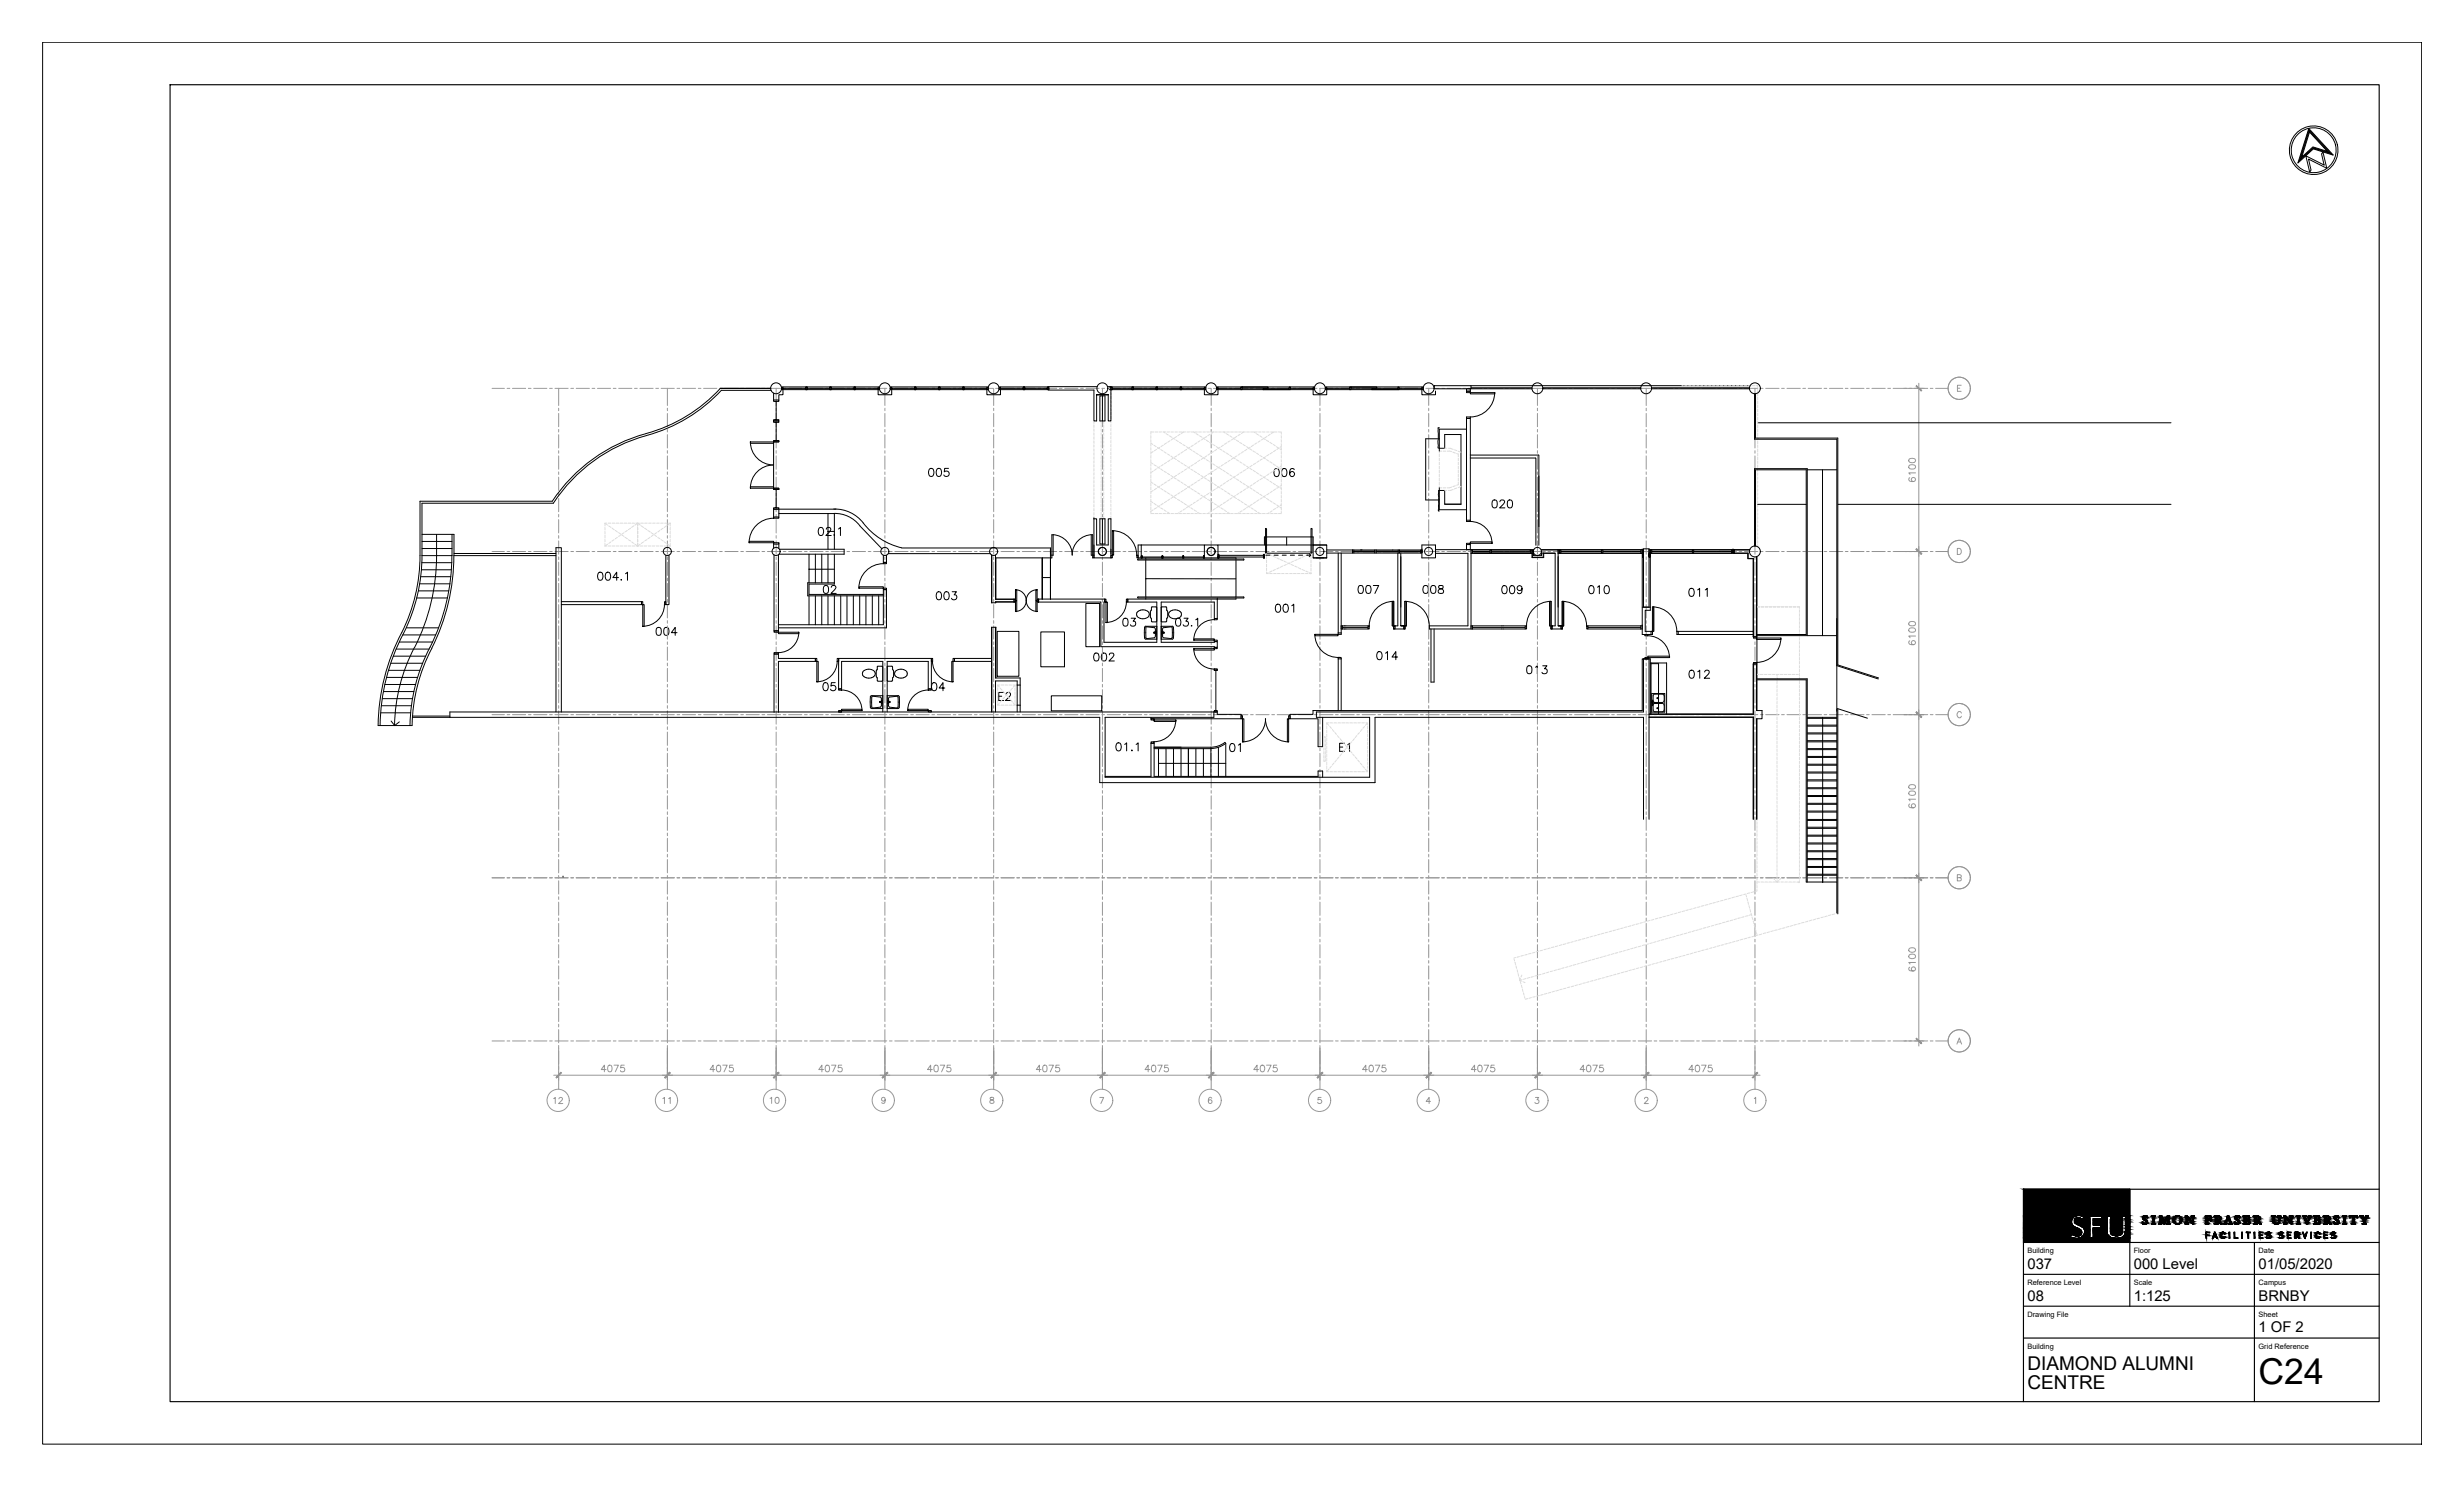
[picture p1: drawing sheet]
<svg xmlns="http://www.w3.org/2000/svg" width="737mm" height="444mm" viewBox="0 0 737 444" stroke-linecap="round" stroke-linejoin="round" font-family="sans-serif">
<defs><g id="words">
<text font-size="10.6" x="675.2" y="413.7">C24</text>
<g font-size="5.7">
<text x="606.1" y="409.5">DIAMOND ALUMNI</text>
<text x="606.1" y="415.2">CENTRE</text>
</g>
<g font-size="4.4">
<text x="606.1" y="379.2">037</text>
<text x="637.9" y="379.2">000 Level</text>
<text x="675.2" y="379.2">01/05/2020</text>
<text x="606.1" y="388.8">08</text>
<text x="637.9" y="388.8">1:125</text>
<text x="675.2" y="388.8">BRNBY</text>
<text x="675.2" y="398.1">1 OF 2</text>
</g>
<g font-size="2.2">
<text x="606.1" y="374.6">Building</text>
<text x="637.9" y="374.6">Floor</text>
<text x="675.2" y="374.6">Date</text>
<text x="606.1" y="384.1">Reference Level</text>
<text x="637.9" y="384.1">Scale</text>
<text x="675.2" y="384.1">Campus</text>
<text x="606.1" y="393.6">Drawing File</text>
<text x="675.2" y="393.6">Sheet</text>
<text x="606.1" y="403.2">Building</text>
<text x="675.2" y="403.2">Grid Reference</text>
</g>
</g></defs>
<!-- layer: FP037_0 Data|RM$TXT -->
<g fill="none" stroke="#000" stroke-width=".3">
<path d="M244.9 157.8a.75 .75 0 0 1 1.2 .3 1.12 1.12 0 0 1 .1 1.4 1.12 1.12 0 0 1-1.3 .4 1.86 1.86 0 0 1 0-2.1zM247 158.2l.2-.4 .7-.1 .3 .2 .2 .4-1.5 1.8h1.6M249.4 159.8v.3zM250.7 158.1l.5-.4v2.4M277.9 140.1a.75 .75 0 0 1 1.2 .4 1.12 1.12 0 0 1 .1 1.3 1.12 1.12 0 0 1-1.3 .5 1.85 1.85 0 0 1 0-2.2zM280.2 140.1a.75 .75 0 0 1 1.1 .4 1.12 1.12 0 0 1 .2 1.3 1.12 1.12 0 0 1-1.3 .5 1.85 1.85 0 0 1 0-2.2zM283.5 140h-1.1l-.1 1.1a.85 .85 0 0 1 1.3 0 .85 .85 0 0 1-.2 1.2 .85 .85 0 0 1-1.2-.3M381.2 140.2a.75 .75 0 0 1 1.1 .3 1.12 1.12 0 0 1 .1 1.4 1.12 1.12 0 0 1-1.2 .4 1.86 1.86 0 0 1 0-2.1zM383.5 140.2a.75 .75 0 0 1 1.1 .3 1.12 1.12 0 0 1 .1 1.4 1.12 1.12 0 0 1-1.2 .4 1.86 1.86 0 0 1 0-2.1zM386.9 140.4a.67 .67 0 0 0-1-.2 1.38 1.38 0 0 0 .4 2.3 .74 .74 0 0 0 .7-.8 .74 .74 0 0 0-.7-.7 .74 .74 0 0 0-.8 .7M446.4 149.5a.85 .85 0 0 1 1.1 .4l.1 .6a1 1 0 0 1-.9 1.3 1.54 1.54 0 0 1-.3-2.3zM448.4 150l.5-.5 .8 .2a.71 .71 0 0 1-.2 1l-1.2 1.1h1.6"/>
<path d="M450.9 149.5a.85 .85 0 0 1 1.2 .4l.1 .6a1 1 0 0 1-.9 1.3 1.54 1.54 0 0 1-.4-2.3zM179 171.2a.75 .75 0 0 1 1.1 .3 1.12 1.12 0 0 1 .1 1.3 1.12 1.12 0 0 1-1.2 .5 1.85 1.85 0 0 1 0-2.1zM181.3 171.2a.75 .75 0 0 1 1.1 .3 1.12 1.12 0 0 1 .1 1.3 1.12 1.12 0 0 1-1.2 .5 1.85 1.85 0 0 1 0-2.1zM184.9 172.6h-1.7l1.2-1.6v2.5M185.7 173.2v.3zM187 171.5l.6-.5v2.5M246.5 175.1a.82 .82 0 0 1 1.1 .4v1.5a.78 .78 0 0 1-.7 .4 .78 .78 0 0 1-.7-.4l-.1-1zM248.5 175.6l.5-.6 .8 .2a.71 .71 0 0 1-.2 1l-1.2 1.2h1.6M280.2 177a.77 .77 0 0 1 1.1 .3 1.12 1.12 0 0 1 .2 1.4 1.12 1.12 0 0 1-1.3 .5 1.86 1.86 0 0 1 0-2.2zM282.5 177a.77 .77 0 0 1 1.1 .3 1.12 1.12 0 0 1 .1 1.4 1.12 1.12 0 0 1-1.2 .5 1.86 1.86 0 0 1 0-2.2zM284.6 176.9h1.3l-.7 .9a.8 .8 0 0 1 .6 1.3 .8 .8 0 0 1-1.4-.3M406.3 175.1a.83 .83 0 0 1 1.2 .3 1.19 1.19 0 0 1-.8 2 1.54 1.54 0 0 1-.4-2.3z"/>
<path d="M408.6 175.1a.83 .83 0 0 1 1.1 .3 1.19 1.19 0 0 1-.8 2 1.54 1.54 0 0 1-.3-2.3zM410.5 175h1.7l-1.2 2.4M425.7 175.1a.85 .85 0 0 1 1.2 .3v1.6a.78 .78 0 0 1-.7 .4 .78 .78 0 0 1-.7-.4 1.88 1.88 0 0 1 .2-1.9zM428 175.1a.85 .85 0 0 1 1.2 .3v1.6a.78 .78 0 0 1-.7 .4 .78 .78 0 0 1-.7-.4 1.88 1.88 0 0 1 .2-1.9zM430.2 175.1v.7l.7 .2a.68 .68 0 0 1 .7 .7 .68 .68 0 0 1-.6 .7l-.9-.2a.89 .89 0 0 1 .1-1 .89 .89 0 0 1 .9-.3l.2-.1 .1-.4a.89 .89 0 0 0-1.2-.3zM449.3 175.2a.75 .75 0 0 1 1.1 .3 1.12 1.12 0 0 1 .1 1.4 1.12 1.12 0 0 1-1.2 .4 1.86 1.86 0 0 1 0-2.1zM451.6 175.2a.75 .75 0 0 1 1.1 .3 1.12 1.12 0 0 1 .1 1.4 1.12 1.12 0 0 1-1.2 .4 1.86 1.86 0 0 1 0-2.1zM455 175.9a.75 .75 0 0 1-1.1 .5 .75 .75 0 0 1-.2-1.2 .75 .75 0 0 1 1.2 .2l.1 .5a1.11 1.11 0 0 1-.9 1.6l-.5-.4M475.3 175.2a.77 .77 0 0 1 1.1 .3 1.12 1.12 0 0 1 .1 1.4 1.12 1.12 0 0 1-1.2 .4 1.86 1.86 0 0 1 0-2.1zM477.6 175.5l.5-.4v2.4M479.8 175.2a.77 .77 0 0 1 1.2 .3 1.12 1.12 0 0 1 .1 1.4 1.12 1.12 0 0 1-1.3 .4 1.86 1.86 0 0 1 0-2.1zM505.2 176a.75 .75 0 0 1 1.1 .3 1.12 1.12 0 0 1 .2 1.4 1.12 1.12 0 0 1-1.3 .5 1.85 1.85 0 0 1 0-2.2z"/>
<path d="M507.5 176.3l.6-.4v2.4M509.8 176.3l.6-.4v2.4M196.5 187.6a.85 .85 0 0 1 1.1 .4l.1 .6a1 1 0 0 1-.9 1.3 1.54 1.54 0 0 1-.3-2.3zM198.8 187.6a.85 .85 0 0 1 1.1 .4l.1 .6a1 1 0 0 1-.9 1.3 1.54 1.54 0 0 1-.3-2.3zM202.4 189.1h-1.7l1.1-1.5v2.3M327.3 195.3a.82 .82 0 0 1 1.1 .4 1.12 1.12 0 0 1 .1 1.3 1.12 1.12 0 0 1-1.2 .5 1.92 1.92 0 0 1 0-2.2zM329.6 195.3a.82 .82 0 0 1 1.1 .4 1.12 1.12 0 0 1 .1 1.3 1.12 1.12 0 0 1-1.2 .5 1.92 1.92 0 0 1 0-2.2zM331.6 195.8l.5-.6 .8 .2a.71 .71 0 0 1-.2 1l-1.2 1.2h1.6M336 184.9a.82 .82 0 0 1 1.1 .4v1.4a.78 .78 0 0 1-.7 .5 .78 .78 0 0 1-.7-.5v-.9zM338.2 184.8h1.2l-.6 .9a.8 .8 0 0 1 .5 1.3 .8 .8 0 0 1-1.4-.3M351.7 184.9a.81 .81 0 0 1 1.2 .4 1.12 1.12 0 0 1 .1 1.3 1.12 1.12 0 0 1-1.3 .5 1.92 1.92 0 0 1 0-2.2zM353.9 184.8h1.3l-.7 .9a.8 .8 0 0 1 .6 1.3 .8 .8 0 0 1-1.4-.3"/>
<path d="M356.1 187.1h.2zM357.5 185.3l.6-.5v2.4M381.6 180.7a.75 .75 0 0 1 1.1 .4 1.12 1.12 0 0 1 .1 1.3 1.12 1.12 0 0 1-1.2 .5 1.85 1.85 0 0 1 0-2.2zM383.9 180.7a.75 .75 0 0 1 1.1 .4 1.12 1.12 0 0 1 .1 1.3 1.12 1.12 0 0 1-1.2 .5 1.85 1.85 0 0 1 0-2.2zM386.2 181.1l.6-.5v2.4M411.9 194.9a.75 .75 0 0 1 1.1 .4 1.12 1.12 0 0 1 .2 1.3 1.12 1.12 0 0 1-1.3 .5 1.85 1.85 0 0 1 0-2.2zM414.2 195.3l.6-.5v2.4M417.8 196.4h-1.7l1.2-1.6v2.4M456.7 199.1a.85 .85 0 0 1 1.2 .3v1.6a.78 .78 0 0 1-.7 .4 .78 .78 0 0 1-.7-.4l-.1-1zM459 199.4l.6-.4v2.4M461.2 199h1.2l-.7 .9a.8 .8 0 0 1 .7 1.3 .8 .8 0 0 1-1.4-.2M246.3 204.2a.75 .75 0 0 1 1.2 .3 1.12 1.12 0 0 1 .1 1.4 1.12 1.12 0 0 1-1.3 .4 1.85 1.85 0 0 1 0-2.1z"/>
<path d="M249.7 204.1h-1.2l-.1 1a.85 .85 0 0 1 1.3 0 .85 .85 0 0 1-.2 1.3 .85 .85 0 0 1-1.2-.4M278.8 204.2a.77 .77 0 0 1 1.2 .3 1.12 1.12 0 0 1 .1 1.4 1.12 1.12 0 0 1-1.3 .4 1.85 1.85 0 0 1 0-2.1zM282.4 205.7h-1.6l1.1-1.6v2.4M298.6 208.1h.9M300.1 207h-1.5v2.4h1.5M300.7 207.6l.5-.6h.5l.4 .4-.3 .9-1.2 1.1h1.6M505.2 200.5a.75 .75 0 0 1 1.2 .3 1.12 1.12 0 0 1 .1 1.3 1.12 1.12 0 0 1-1.3 .5 1.86 1.86 0 0 1 0-2.1zM507.5 200.8l.6-.5v2.4M509.6 200.9l.2-.4 .7-.2 .4 .2 .1 .5-1.5 1.7h1.6M333.9 222.2a.75 .75 0 0 1 1.2 .3 1.12 1.12 0 0 1 .1 1.4 1.12 1.12 0 0 1-1.3 .4 1.86 1.86 0 0 1 0-2.1zM336.2 222.5l.6-.4v2.4M338.4 224.2v.3z"/>
<path d="M339.6 222.5l.6-.4v2.4M367.9 222.4a.75 .75 0 0 1 1.2 .3 1.12 1.12 0 0 1 .1 1.4 1.12 1.12 0 0 1-1.3 .5 1.86 1.86 0 0 1 0-2.2zM370.2 222.7l.6-.4v2.4M400.5 223.3h.9M402 222.2h-1.5v2.4h1.5M402.9 222.6l.5-.4v2.4"/>
</g>
<!-- layer: FP037_0|SGR -->
<g fill="none" stroke="#989898" stroke-width=".3">
<path d="M147.1 116.1h3.7M151.6 116.1h.8M153.2 116.1h3.9M157.9 116.1h.9M159.6 116.1h3.9M164.3 116.1h.8M165.9 116.1h3.9M167 116.1v5.1M170.6 116.1h.9M172.3 116.1h3.9M177 116.1h.8M178.6 116.1h3.9"/>
<path d="M183.3 116.1h.9M185 116.1h3.9M189.7 116.1h.8M191.3 116.1h3.9M196 116.1h.9M197.7 116.1h3.9M199.5 116.1v5.1M202.4 116.1h.8M204 116.1h3.9M208.7 116.1h.9M210.4 116.1h3.9M215.1 116.1h.8"/>
<path d="M216.7 116.1h3.9M221.4 116.1h.9M223.1 116.1h3.9M227.8 116.1h.8M229.4 116.1h3.9M232 116.1v5.1M234.1 116.1h.9M235.8 116.1h3.9M240.5 116.1h.8M242.1 116.1h3.9M246.8 116.1h.9M248.5 116.1h3.9"/>
<path d="M253.2 116.1h.8M254.8 116.1h3.9M259.5 116.1h.9M261.2 116.1h3.9M264.5 116.1v5.1M265.9 116.1h.8M267.5 116.1h3.9M272.2 116.1h.9M273.9 116.1h3.9M278.6 116.1h.8M280.2 116.1h3.9M284.9 116.1h.9"/>
<path d="M286.6 116.1h3.9M291.3 116.1h.8M292.9 116.1h3.9M297.1 116.1v5.1M297.6 116.1h.9M299.3 116.1h3.9M304 116.1h.8M305.6 116.1h3.9M310.3 116.1h.9M312 116.1h3.9M316.7 116.1h.8M318.3 116.1h3.9"/>
<path d="M323 116.1h.9M324.7 116.1h3.9M329.4 116.1h.8M329.6 116.1v5.1M331 116.1h3.9M335.7 116.1h.9M337.4 116.1h3.9M342.1 116.1h.8M343.7 116.1h3.9M348.4 116.1h.9M350.1 116.1h3.9M354.8 116.1h.8"/>
<path d="M356.4 116.1h3.9M361.1 116.1h.9M362.1 116.1v5.1M362.8 116.1h3.9M367.5 116.1h.8M369.1 116.1h3.9M373.8 116.1h.9M375.5 116.1h3.9M380.2 116.1h.8M381.8 116.1h3.9M386.5 116.1h.9M388.2 116.1h3.9"/>
<path d="M392.9 116.1h.8M394.5 116.1h4M394.6 116.1v5.1M399.2 116.1h.9M400.9 116.1h3.9M405.6 116.1h.8M407.2 116.1h4M411.9 116.1h.9M413.6 116.1h3.9M418.3 116.1h.8M419.9 116.1h4M424.6 116.1h.9"/>
<path d="M426.3 116.1h3.9M427.1 116.1v5.1M431 116.1h.8M432.6 116.1h4M437.3 116.1h.9M439 116.1h3.9M443.7 116.1h.8M445.3 116.1h4M450 116.1h.9M451.7 116.1h3.9M456.4 116.1h.8M458 116.1h4"/>
<path d="M459.6 116.1v5.1M462.7 116.1h.9M464.4 116.1h3.9M469.1 116.1h.8M470.7 116.1h4M475.4 116.1h.9M477.1 116.1h3.9M481.8 116.1h.8M483.4 116.1h4M488.1 116.1h.9M489.8 116.1h3.9M492.1 116.1v5.1"/>
<path d="M494.5 116.1h.8M496.1 116.1h4M500.8 116.1h.9M502.5 116.1h3.9M507.2 116.1h.8M508.8 116.1h4M513.5 116.1h.9M515.2 116.1h3.9M519.9 116.1h.8M521.5 116.1h4M524.6 116.1v5.1M526.2 116.1h.9"/>
<path d="M527.9 116.1h3.9M532.6 116.1h.8M534.2 116.1h4M538.9 116.1h.9M540.6 116.1h3.9M545.3 116.1h.8M546.9 116.1h4M551.6 116.1h.9M553.3 116.1h3.9M558 116.1h.8M559.6 116.1h4M564.3 116.1h.9"/>
<path d="M566 116.1h3.9M570.7 116.1h.8M572.3 116.1h4M577 116.1h.9M578.7 116.1h3.7M167 122v.8M167 123.6v4M167 128.4v.7M167 129.9v4M167 134.7v.8M167 136.3v4M199.5 122v.8"/>
<path d="M199.5 123.6v4M199.5 128.4v.7M199.5 129.9v4M199.5 134.7v.8M199.5 136.3v4M232 122v.8M232 123.6v4M232 128.4v.7M232 129.9v4M232 134.7v.8M232 136.3v4M264.5 122v.8"/>
<path d="M264.5 123.6v4M264.5 128.4v.7M264.5 129.9v4M264.5 134.7v.8M264.5 136.3v4M297.1 122v.8M297.1 123.6v4M297.1 128.4v.7M297.1 129.9v4M297.1 134.7v.8M297.1 136.3v4M329.6 122v.8"/>
<path d="M329.6 123.6v4M329.6 128.4v.7M329.6 129.9v4M329.6 134.7v.8M329.6 136.3v4M362.1 122v.8M362.1 123.6v4M362.1 128.4v.7M362.1 129.9v4M362.1 134.7v.8M362.1 136.3v4M394.6 122v.8"/>
<path d="M394.6 123.6v4M394.6 128.4v.7M394.6 129.9v4M394.6 134.7v.8M394.6 136.3v4M427.1 122v.8M427.1 123.6v4M427.1 128.4v.7M427.1 129.9v4M427.1 134.7v.8M427.1 136.3v4M459.6 122v.8"/>
<path d="M459.6 123.6v4M459.6 128.4v.7M459.6 129.9v4M459.6 134.7v.8M459.6 136.3v4M492.1 122v.8M492.1 123.6v4M492.1 128.4v.7M492.1 129.9v4M492.1 134.7v.8M492.1 136.3v4M524.6 122v.8"/>
<path d="M524.6 123.6v4M524.6 128.4v.7M524.6 129.9v4M524.6 134.7v.8M524.6 136.3v4M167 141.1v.7M167 142.6v4M167 147.4v.8M167 149v4M167 153.8v.7M167 155.3v4M199.5 141.1v.7"/>
<path d="M199.5 142.6v4M199.5 147.4v.8M199.5 149v4M199.5 153.8v.7M199.5 155.3v4M232 141.1v.7M232 142.6v4M232 147.4v.8M232 149v4M232 153.8v.7M232 155.3v4M264.5 141.1v.7"/>
<path d="M264.5 142.6v4M264.5 147.4v.8M264.5 149v4M264.5 153.8v.7M264.5 155.3v4M297.1 141.1v.7M297.1 142.6v4M297.1 147.4v.8M297.1 149v4M297.1 153.8v.7M297.1 155.3v4M329.6 141.1v.7"/>
<path d="M329.6 142.6v4M329.6 147.4v.8M329.6 149v4M329.6 153.8v.7M329.6 155.3v4M362.1 141.1v.7M362.1 142.6v4M362.1 147.4v.8M362.1 149v4M362.1 153.8v.7M362.1 155.3v4M394.6 141.1v.7"/>
<path d="M394.6 142.6v4M394.6 147.4v.8M394.6 149v4M394.6 153.8v.7M394.6 155.3v4M427.1 141.1v.7M427.1 142.6v4M427.1 147.4v.8M427.1 149v4M427.1 153.8v.7M427.1 155.3v4M459.6 141.1v.7"/>
<path d="M459.6 142.6v4M459.6 147.4v.8M459.6 149v4M459.6 153.8v.7M459.6 155.3v4M492.1 141.1v.7M492.1 142.6v4M492.1 147.4v.8M492.1 149v4M492.1 153.8v.7M492.1 155.3v4M524.6 141.1v.7"/>
<path d="M524.6 142.6v4M524.6 147.4v.8M524.6 149v4M524.6 153.8v.7M524.6 155.3v4M147.1 164.9h3.7M151.6 164.9h.8M153.2 164.9h3.9M157.9 164.9h.9M159.6 164.9h3.9M164.3 164.9h.8M165.9 164.9h3.9"/>
<path d="M167 160.1v.8M167 161.7v4M167 166.5v.8M167 168v4M167 172.8v.8M167 174.4v4M167 179.2v.8M170.6 164.9h.9M172.3 164.9h3.9M177 164.9h.8M178.6 164.9h3.9M183.3 164.9h.9"/>
<path d="M185 164.9h3.9M189.7 164.9h.8M191.3 164.9h3.9M196 164.9h.9M197.7 164.9h3.9M199.5 160.1v.8M199.5 161.7v4M199.5 166.5v.8M199.5 168v4M199.5 172.8v.8M199.5 174.4v4M199.5 179.2v.8"/>
<path d="M202.4 164.9h.8M204 164.9h3.9M208.7 164.9h.9M210.4 164.9h3.9M215.1 164.9h.8M216.7 164.9h3.9M221.4 164.9h.9M223.1 164.9h3.9M227.8 164.9h.8M229.4 164.9h3.9M232 160.1v.8M232 161.7v4"/>
<path d="M232 166.5v.8M232 168v4M232 172.8v.8M232 174.4v4M232 179.2v.8M234.1 164.9h.9M235.8 164.9h3.9M240.5 164.9h.8M242.1 164.9h3.9M246.8 164.9h.9M248.5 164.9h3.9M253.2 164.9h.8"/>
<path d="M254.8 164.9h3.9M259.5 164.9h.9M261.2 164.9h3.9M264.5 160.1v.8M264.5 161.7v4M264.5 166.5v.8M264.5 168v4M264.5 172.8v.8M264.5 174.4v4M264.5 179.2v.8M265.9 164.9h.8M267.5 164.9h3.9"/>
<path d="M272.2 164.9h.9M273.9 164.9h3.9M278.6 164.9h.8M280.2 164.9h3.9M284.9 164.9h.9M286.6 164.9h3.9M291.3 164.9h.8M292.9 164.9h3.9M297.1 160.1v.8M297.1 161.7v4M297.1 166.5v.8M297.1 168v4"/>
<path d="M297.1 172.8v.8M297.1 174.4v4M297.1 179.2v.8M297.6 164.9h.9M299.3 164.9h3.9M304 164.9h.8M305.6 164.9h3.9M310.3 164.9h.9M312 164.9h3.9M316.7 164.9h.8M318.3 164.9h3.9M323 164.9h.9"/>
<path d="M324.7 164.9h3.9M329.4 164.9h.8M329.6 160.1v.8M329.6 161.7v4M329.6 166.5v.8M329.6 168v4M329.6 172.8v.8M329.6 174.4v4M329.6 179.2v.8M331 164.9h3.9M335.7 164.9h.9M337.4 164.9h3.9"/>
<path d="M342.1 164.9h.8M343.7 164.9h3.9M348.4 164.9h.9M350.1 164.9h3.9M354.8 164.9h.8M356.4 164.9h3.9M361.1 164.9h.9M362.1 160.1v.8M362.1 161.7v4M362.1 166.5v.8M362.1 168v4M362.1 172.8v.8"/>
<path d="M362.1 174.4v4M362.1 179.2v.8M362.8 164.9h3.9M367.5 164.9h.8M369.1 164.9h3.9M373.8 164.9h.9M375.5 164.9h3.9M380.2 164.9h.8M381.8 164.9h3.9M386.5 164.9h.9M388.2 164.9h3.9M392.9 164.9h.8"/>
<path d="M394.5 164.9h4M394.6 160.1v.8M394.6 161.7v4M394.6 166.5v.8M394.6 168v4M394.6 172.8v.8M394.6 174.4v4M394.6 179.2v.8M399.2 164.9h.9M400.9 164.9h3.9M405.6 164.9h.8M407.2 164.9h4"/>
<path d="M411.9 164.9h.9M413.6 164.9h3.9M418.3 164.9h.8M419.9 164.9h4M424.6 164.9h.9M426.3 164.9h3.9M427.1 160.1v.8M427.1 161.7v4M427.1 166.5v.8M427.1 168v4M427.1 172.8v.8M427.1 174.4v4"/>
<path d="M427.1 179.2v.8M431 164.9h.8M432.6 164.9h4M437.3 164.9h.9M439 164.9h3.9M443.7 164.9h.8M445.3 164.9h4M450 164.9h.9M451.7 164.9h3.9M456.4 164.9h.8M458 164.9h4M459.6 160.1v.8"/>
<path d="M459.6 161.7v4M459.6 166.5v.8M459.6 168v4M459.6 172.8v.8M459.6 174.4v4M459.6 179.2v.8M462.7 164.9h.9M464.4 164.9h3.9M469.1 164.9h.8M470.7 164.9h4M475.4 164.9h.9M477.1 164.9h3.9"/>
<path d="M481.8 164.9h.8M483.4 164.9h4M488.1 164.9h.9M489.8 164.9h3.9M492.1 160.1v.8M492.1 161.7v4M492.1 166.5v.8M492.1 168v4M492.1 172.8v.8M492.1 174.4v4M492.1 179.2v.8M494.5 164.9h.8"/>
<path d="M496.1 164.9h4M500.8 164.9h.9M502.5 164.9h3.9M507.2 164.9h.8M508.8 164.9h4M513.5 164.9h.9M515.2 164.9h3.9M519.9 164.9h.8M521.5 164.9h4M524.6 160.1v.8M524.6 161.7v4M524.6 166.5v.8"/>
<path d="M524.6 168v4M524.6 172.8v.8M524.6 174.4v4M524.6 179.2v.8M526.2 164.9h.9M527.9 164.9h3.9M532.6 164.9h.8M534.2 164.9h4M538.9 164.9h.9M540.6 164.9h3.9M545.3 164.9h.8M546.9 164.9h4"/>
<path d="M551.6 164.9h.9M553.3 164.9h3.9M558 164.9h.8M559.6 164.9h4M564.3 164.9h.9M566 164.9h3.9M570.7 164.9h.8M572.3 164.9h4M577 164.9h.9M578.7 164.9h3.7M167 180.7v4M167 185.5v.8"/>
<path d="M167 187.1v4M167 191.9v.8M167 193.4v4M167 198.2v.8M167 199.8v4M199.5 180.7v4M199.5 185.5v.8M199.5 187.1v4M199.5 191.9v.8M199.5 193.4v4M199.5 198.2v.8M199.5 199.8v4"/>
<path d="M232 180.7v4M232 185.5v.8M232 187.1v4M232 191.9v.8M232 193.4v4M232 198.2v.8M232 199.8v4M264.5 180.7v4M264.5 185.5v.8M264.5 187.1v4M264.5 191.9v.8M264.5 193.4v4"/>
<path d="M264.5 198.2v.8M264.5 199.8v4M297.1 180.7v4M297.1 185.5v.8M297.1 187.1v4M297.1 191.9v.8M297.1 193.4v4M297.1 198.2v.8M297.1 199.8v4M329.6 180.7v4M329.6 185.5v.8M329.6 187.1v4"/>
<path d="M329.6 191.9v.8M329.6 193.4v4M329.6 198.2v.8M329.6 199.8v4M362.1 180.7v4M362.1 185.5v.8M362.1 187.1v4M362.1 191.9v.8M362.1 193.4v4M362.1 198.2v.8M362.1 199.8v4M394.6 180.7v4"/>
<path d="M394.6 185.5v.8M394.6 187.1v4M394.6 191.9v.8M394.6 193.4v4M394.6 198.2v.8M394.6 199.8v4M427.1 180.7v4M427.1 185.5v.8M427.1 187.1v4M427.1 191.9v.8M427.1 193.4v4M427.1 198.2v.8"/>
<path d="M427.1 199.8v4M459.6 180.7v4M459.6 185.5v.8M459.6 187.1v4M459.6 191.9v.8M459.6 193.4v4M459.6 198.2v.8M459.6 199.8v4M492.1 180.7v4M492.1 185.5v.8M492.1 187.1v4M492.1 191.9v.8"/>
<path d="M492.1 193.4v4M492.1 198.2v.8M492.1 199.8v4M524.6 180.7v4M524.6 185.5v.8M524.6 187.1v4M524.6 191.9v.8M524.6 193.4v4M524.6 198.2v.8M524.6 199.8v4M147.1 213.6h3.7M151.6 213.6h.8"/>
<path d="M153.2 213.6h3.9M157.9 213.6h.9M159.6 213.6h3.9M164.3 213.6h.8M165.9 213.6h3.9M167 204.6v.8M167 206.1v4M167 210.9v.8M167 212.5v4M167 217.3v.8M167 218.8v4M170.6 213.6h.9"/>
<path d="M172.3 213.6h3.9M177 213.6h.8M178.6 213.6h3.9M183.3 213.6h.9M185 213.6h3.9M189.7 213.6h.8M191.3 213.6h3.9M196 213.6h.9M197.7 213.6h3.9M199.5 204.6v.8M199.5 206.1v4M199.5 210.9v.8"/>
<path d="M199.5 212.5v4M199.5 217.3v.8M199.5 218.8v4M202.4 213.6h.8M204 213.6h3.9M208.7 213.6h.9M210.4 213.6h3.9M215.1 213.6h.8M216.7 213.6h3.9M221.4 213.6h.9M223.1 213.6h3.9M227.8 213.6h.8"/>
<path d="M229.4 213.6h3.9M232 204.6v.8M232 206.1v4M232 210.9v.8M232 212.5v4M232 217.3v.8M232 218.8v4M234.1 213.6h.9M235.8 213.6h3.9M240.5 213.6h.8M242.1 213.6h3.9M246.8 213.6h.9"/>
<path d="M248.5 213.6h3.9M253.2 213.6h.8M254.8 213.6h3.9M259.5 213.6h.9M261.2 213.6h3.9M264.5 204.6v.8M264.5 206.1v4M264.5 210.9v.8M264.5 212.5v4M264.5 217.3v.8M264.5 218.8v4M265.9 213.6h.8"/>
<path d="M267.5 213.6h3.9M272.2 213.6h.9M273.9 213.6h3.9M278.6 213.6h.8M280.2 213.6h3.9M284.9 213.6h.9M286.6 213.6h3.9M291.3 213.6h.8M292.9 213.6h3.9M297.1 204.6v.8M297.1 206.1v4M297.1 210.9v.8"/>
<path d="M297.1 212.5v4M297.1 217.3v.8M297.1 218.8v4M297.6 213.6h.9M299.3 213.6h3.9M304 213.6h.8M305.6 213.6h3.9M310.3 213.6h.9M312 213.6h3.9M316.7 213.6h.8M318.3 213.6h3.9M323 213.6h.9"/>
<path d="M324.7 213.6h3.9M329.4 213.6h.8M329.6 204.6v.8M329.6 206.1v4M329.6 210.9v.8M329.6 212.5v4M329.6 217.3v.8M329.6 218.8v4M331 213.6h3.9M335.7 213.6h.9M337.4 213.6h3.9M342.1 213.6h.8"/>
<path d="M343.7 213.6h3.9M348.4 213.6h.9M350.1 213.6h3.9M354.8 213.6h.8M356.4 213.6h3.9M361.1 213.6h.9M362.1 204.6v.8M362.1 206.1v4M362.1 210.9v.8M362.1 212.5v4M362.1 217.3v.8M362.1 218.8v4"/>
<path d="M362.8 213.6h3.9M367.5 213.6h.8M369.1 213.6h3.9M373.8 213.6h.9M375.5 213.6h3.9M380.2 213.6h.8M381.8 213.6h3.9M386.5 213.6h.9M388.2 213.6h3.9M392.9 213.6h.8M394.5 213.6h4M394.6 204.6v.8"/>
<path d="M394.6 206.1v4M394.6 210.9v.8M394.6 212.5v4M394.6 217.3v.8M394.6 218.8v4M399.2 213.6h.9M400.9 213.6h3.9M405.6 213.6h.8M407.2 213.6h4M411.9 213.6h.9M413.6 213.6h3.9M418.3 213.6h.8"/>
<path d="M419.9 213.6h4M424.6 213.6h.9M426.3 213.6h3.9M427.1 204.6v.8M427.1 206.1v4M427.1 210.9v.8M427.1 212.5v4M427.1 217.3v.8M427.1 218.8v4M431 213.6h.8M432.6 213.6h4M437.3 213.6h.9"/>
<path d="M439 213.6h3.9M443.7 213.6h.8M445.3 213.6h4M450 213.6h.9M451.7 213.6h3.9M456.4 213.6h.8M458 213.6h4M459.6 204.6v.8M459.6 206.1v4M459.6 210.9v.8M459.6 212.5v4M459.6 217.3v.8"/>
<path d="M459.6 218.8v4M462.7 213.6h.9M464.4 213.6h3.9M469.1 213.6h.8M470.7 213.6h4M475.4 213.6h.9M477.1 213.6h3.9M481.8 213.6h.8M483.4 213.6h4M488.1 213.6h.9M489.8 213.6h3.9M492.1 204.6v.8"/>
<path d="M492.1 206.1v4M492.1 210.9v.8M492.1 212.5v4M492.1 217.3v.8M492.1 218.8v4M494.5 213.6h.8M496.1 213.6h4M500.8 213.6h.9M502.5 213.6h3.9M507.2 213.6h.8M508.8 213.6h4M513.5 213.6h.9"/>
<path d="M515.2 213.6h3.9M519.9 213.6h.8M521.5 213.6h4M524.6 204.6v.8M524.6 206.1v4M524.6 210.9v.8M524.6 212.5v4M524.6 217.3v.8M524.6 218.8v4M526.2 213.6h.9M527.9 213.6h3.9M532.6 213.6h.8"/>
<path d="M534.2 213.6h4M538.9 213.6h.9M540.6 213.6h3.9M545.3 213.6h.8M546.9 213.6h4M551.6 213.6h.9M553.3 213.6h3.9M558 213.6h.8M559.6 213.6h4M564.3 213.6h.9M566 213.6h3.9M570.7 213.6h.8"/>
<path d="M572.3 213.6h4M577 213.6h.9M578.7 213.6h3.7M167 223.6v.8M167 225.2v4M167 230v.8M167 231.5v4M167 236.3v.8M167 237.9v4M199.5 223.6v.8M199.5 225.2v4M199.5 230v.8"/>
<path d="M199.5 231.5v4M199.5 236.3v.8M199.5 237.9v4M232 223.6v.8M232 225.2v4M232 230v.8M232 231.5v4M232 236.3v.8M232 237.9v4M264.5 223.6v.8M264.5 225.2v4M264.5 230v.8"/>
<path d="M264.5 231.5v4M264.5 236.3v.8M264.5 237.9v4M297.1 223.6v.8M297.1 225.2v4M297.1 230v.8M297.1 231.5v4M297.1 236.3v.8M297.1 237.9v4M329.6 223.6v.8M329.6 225.2v4M329.6 230v.8"/>
<path d="M329.6 231.5v4M329.6 236.3v.8M329.6 237.9v4M362.1 223.6v.8M362.1 225.2v4M362.1 230v.8M362.1 231.5v4M362.1 236.3v.8M362.1 237.9v4M394.6 223.6v.8M394.6 225.2v4M394.6 230v.8"/>
<path d="M394.6 231.5v4M394.6 236.3v.8M394.6 237.9v4M427.1 223.6v.8M427.1 225.2v4M427.1 230v.8M427.1 231.5v4M427.1 236.3v.8M427.1 237.9v4M459.6 223.6v.8M459.6 225.2v4M459.6 230v.8"/>
<path d="M459.6 231.5v4M459.6 236.3v.8M459.6 237.9v4M492.1 223.6v.8M492.1 225.2v4M492.1 230v.8M492.1 231.5v4M492.1 236.3v.8M492.1 237.9v4M524.6 223.6v.8M524.6 225.2v4M524.6 230v.8"/>
<path d="M524.6 231.5v4M524.6 236.3v.8M524.6 237.9v4M167 242.7v.8M167 244.2v4M167 249v.8M167 250.6v4M167 255.4v.8M167 256.9v4M199.5 242.7v.8M199.5 244.2v4M199.5 249v.8"/>
<path d="M199.5 250.6v4M199.5 255.4v.8M199.5 256.9v4M232 242.7v.8M232 244.2v4M232 249v.8M232 250.6v4M232 255.4v.8M232 256.9v4M264.5 242.7v.8M264.5 244.2v4M264.5 249v.8"/>
<path d="M264.5 250.6v4M264.5 255.4v.8M264.5 256.9v4M297.1 242.7v.8M297.1 244.2v4M297.1 249v.8M297.1 250.6v4M297.1 255.4v.8M297.1 256.9v4M329.6 242.7v.8M329.6 244.2v4M329.6 249v.8"/>
<path d="M329.6 250.6v4M329.6 255.4v.8M329.6 256.9v4M362.1 242.7v.8M362.1 244.2v4M362.1 249v.8M362.1 250.6v4M362.1 255.4v.8M362.1 256.9v4M394.6 242.7v.8M394.6 244.2v4M394.6 249v.8"/>
<path d="M394.6 250.6v4M394.6 255.4v.8M394.6 256.9v4M427.1 242.7v.8M427.1 244.2v4M427.1 249v.8M427.1 250.6v4M427.1 255.4v.8M427.1 256.9v4M459.6 242.7v.8M459.6 244.2v4M459.6 249v.8"/>
<path d="M459.6 250.6v4M459.6 255.4v.8M459.6 256.9v4M492.1 242.7v.8M492.1 244.2v4M492.1 249v.8M492.1 250.6v4M492.1 255.4v.8M492.1 256.9v4M524.6 242.7v.8M524.6 244.2v4M524.6 249v.8"/>
<path d="M524.6 250.6v4M524.6 255.4v.8M524.6 256.9v4M147.1 262.4h3.7M151.6 262.4h.8M153.2 262.4h3.9M157.9 262.4h.9M159.6 262.4h3.9M164.3 262.4h.8M165.9 262.4h3.9M167 261.7v.8M167 263.3v4"/>
<path d="M167 268.1v.8M167 269.7v3.9M167 274.4v.8M167 276v4M170.6 262.4h.9M172.3 262.4h3.9M177 262.4h.8M178.6 262.4h3.9M183.3 262.4h.9M185 262.4h3.9M189.7 262.4h.8M191.3 262.4h3.9"/>
<path d="M196 262.4h.9M197.7 262.4h3.9M199.5 261.7v.8M199.5 263.3v4M199.5 268.1v.8M199.5 269.7v3.9M199.5 274.4v.8M199.5 276v4M202.4 262.4h.8M204 262.4h3.9M208.7 262.4h.9M210.4 262.4h3.9"/>
<path d="M215.1 262.4h.8M216.7 262.4h3.9M221.4 262.4h.9M223.1 262.4h3.9M227.8 262.4h.8M229.4 262.4h3.9M232 261.7v.8M232 263.3v4M232 268.1v.8M232 269.7v3.9M232 274.4v.8M232 276v4"/>
<path d="M234.1 262.4h.9M235.8 262.4h3.9M240.5 262.4h.8M242.1 262.4h3.9M246.8 262.4h.9M248.5 262.4h3.9M253.2 262.4h.8M254.8 262.4h3.9M259.5 262.4h.9M261.2 262.4h3.9M264.5 261.7v.8M264.5 263.3v4"/>
<path d="M264.5 268.1v.8M264.5 269.7v3.9M264.5 274.4v.8M264.5 276v4M265.9 262.4h.8M267.5 262.4h3.9M272.2 262.4h.9M273.9 262.4h3.9M278.6 262.4h.8M280.2 262.4h3.9M284.9 262.4h.9M286.6 262.4h3.9"/>
<path d="M291.3 262.4h.8M292.9 262.4h3.9M297.1 261.7v.8M297.1 263.3v4M297.1 268.1v.8M297.1 269.7v3.9M297.1 274.4v.8M297.1 276v4M297.6 262.4h.9M299.3 262.4h3.9M304 262.4h.8M305.6 262.4h3.9"/>
<path d="M310.3 262.4h.9M312 262.4h3.9M316.7 262.4h.8M318.3 262.4h3.9M323 262.4h.9M324.7 262.4h3.9M329.4 262.4h.8M329.6 261.7v.8M329.6 263.3v4M329.6 268.1v.8M329.6 269.7v3.9M329.6 274.4v.8"/>
<path d="M329.6 276v4M331 262.4h3.9M335.7 262.4h.9M337.4 262.4h3.9M342.1 262.4h.8M343.7 262.4h3.9M348.4 262.4h.9M350.1 262.4h3.9M354.8 262.4h.8M356.4 262.4h3.9M361.1 262.4h.9M362.1 261.7v.8"/>
<path d="M362.1 263.3v4M362.1 268.1v.8M362.1 269.7v3.9M362.1 274.4v.8M362.1 276v4M362.8 262.4h3.9M367.5 262.4h.8M369.1 262.4h3.9M373.8 262.4h.9M375.5 262.4h3.9M380.2 262.4h.8M381.8 262.4h3.9"/>
<path d="M386.5 262.4h.9M388.2 262.4h3.9M392.9 262.4h.8M394.5 262.4h4M394.6 261.7v.8M394.6 263.3v4M394.6 268.1v.8M394.6 269.7v3.9M394.6 274.4v.8M394.6 276v4M399.2 262.4h.9M400.9 262.4h3.9"/>
<path d="M405.6 262.4h.8M407.2 262.4h4M411.9 262.4h.9M413.6 262.4h3.9M418.3 262.4h.8M419.9 262.4h4M424.6 262.4h.9M426.3 262.4h3.9M427.1 261.7v.8M427.1 263.3v4M427.1 268.1v.8M427.1 269.7v3.9"/>
<path d="M427.1 274.4v.8M427.1 276v4M431 262.4h.8M432.6 262.4h4M437.3 262.4h.9M439 262.4h3.9M443.7 262.4h.8M445.3 262.4h4M450 262.4h.9M451.7 262.4h3.9M456.4 262.4h.8M458 262.4h4"/>
<path d="M459.6 261.7v.8M459.6 263.3v4M459.6 268.1v.8M459.6 269.7v3.9M459.6 274.4v.8M459.6 276v4M462.7 262.4h.9M464.4 262.4h3.9M469.1 262.4h.8M470.7 262.4h4M475.4 262.4h.9M477.1 262.4h3.9"/>
<path d="M481.8 262.4h.8M483.4 262.4h4M488.1 262.4h.9M489.8 262.4h3.9M492.1 261.7v.8M492.1 263.3v4M492.1 268.1v.8M492.1 269.7v3.9M492.1 274.4v.8M492.1 276v4M494.5 262.4h.8M496.1 262.4h4"/>
<path d="M500.8 262.4h.9M502.5 262.4h3.9M507.2 262.4h.8M508.8 262.4h4M513.5 262.4h.9M515.2 262.4h3.9M519.9 262.4h.8M521.5 262.4h4M524.6 261.7v.8M524.6 263.3v4M524.6 268.1v.8M524.6 269.7v3.9"/>
<path d="M524.6 274.4v.8M524.6 276v4M526.2 262.4h.9M527.9 262.4h3.9M532.6 262.4h.8M534.2 262.4h4M538.9 262.4h.9M540.6 262.4h3.9M545.3 262.4h.8M546.9 262.4h4M551.6 262.4h.9M553.3 262.4h3.9"/>
<path d="M558 262.4h.8M559.6 262.4h4M564.3 262.4h.9M566 262.4h3.9M570.7 262.4h.8M572.3 262.4h4M577 262.4h.9M578.7 262.4h3.7M167 280.8v.8M167 282.4v3.9M167 287.1v.8M167 288.7v4"/>
<path d="M167 293.5v.8M167 295.1v3.9M167 299.8v.8M199.5 280.8v.8M199.5 282.4v3.9M199.5 287.1v.8M199.5 288.7v4M199.5 293.5v.8M199.5 295.1v3.9M199.5 299.8v.8M232 280.8v.8M232 282.4v3.9"/>
<path d="M232 287.1v.8M232 288.7v4M232 293.5v.8M232 295.1v3.9M232 299.8v.8M264.5 280.8v.8M264.5 282.4v3.9M264.5 287.1v.8M264.5 288.7v4M264.5 293.5v.8M264.5 295.1v3.9M264.5 299.8v.8"/>
<path d="M297.1 280.8v.8M297.1 282.4v3.9M297.1 287.1v.8M297.1 288.7v4M297.1 293.5v.8M297.1 295.1v3.9M297.1 299.8v.8M329.6 280.8v.8M329.6 282.4v3.9M329.6 287.1v.8M329.6 288.7v4M329.6 293.5v.8"/>
<path d="M329.6 295.1v3.9M329.6 299.8v.8M362.1 280.8v.8M362.1 282.4v3.9M362.1 287.1v.8M362.1 288.7v4M362.1 293.5v.8M362.1 295.1v3.9M362.1 299.8v.8M394.6 280.8v.8M394.6 282.4v3.9M394.6 287.1v.8"/>
<path d="M394.6 288.7v4M394.6 293.5v.8M394.6 295.1v3.9M394.6 299.8v.8M427.1 280.8v.8M427.1 282.4v3.9M427.1 287.1v.8M427.1 288.7v4M427.1 293.5v.8M427.1 295.1v3.9M427.1 299.8v.8M459.6 280.8v.8"/>
<path d="M459.6 282.4v3.9M459.6 287.1v.8M459.6 288.7v4M459.6 293.5v.8M459.6 295.1v3.9M459.6 299.8v.8M492.1 280.8v.8M492.1 282.4v3.9M492.1 287.1v.8M492.1 288.7v4M492.1 293.5v.8M492.1 295.1v3.9"/>
<path d="M492.1 299.8v.8M524.6 280.8v.8M524.6 282.4v3.9M524.6 287.1v.8M524.6 288.7v4M524.6 293.5v.8M524.6 295.1v3.9M524.6 299.8v.8M147.1 311.2h3.7M151.6 311.2h.8M153.2 311.2h3.9M157.9 311.2h.9"/>
<path d="M159.6 311.2h3.9M164.3 311.2h.8M165.9 311.2h3.9M167 301.4v4M167 306.2v.8M167 307.8v3.9M167 312.5v.8M167 314.1v4M167 318.9v.8M170.6 311.2h.9M172.3 311.2h3.9M177 311.2h.8"/>
<path d="M178.6 311.2h3.9M183.3 311.2h.9M185 311.2h3.9M189.7 311.2h.8M191.3 311.2h3.9M196 311.2h.9M197.7 311.2h3.9M199.5 301.4v4M199.5 306.2v.8M199.5 307.8v3.9M199.5 312.5v.8M199.5 314.1v4"/>
<path d="M199.5 318.9v.8M202.4 311.2h.8M204 311.2h3.9M208.7 311.2h.9M210.4 311.2h3.9M215.1 311.2h.8M216.7 311.2h3.9M221.4 311.2h.9M223.1 311.2h3.9M227.8 311.2h.8M229.4 311.2h3.9M232 301.4v4"/>
<path d="M232 306.2v.8M232 307.8v3.9M232 312.5v.8M232 314.1v4M232 318.9v.8M234.1 311.2h.9M235.8 311.2h3.9M240.5 311.2h.8M242.1 311.2h3.9M246.8 311.2h.9M248.5 311.2h3.9M253.2 311.2h.8"/>
<path d="M254.8 311.2h3.9M259.5 311.2h.9M261.2 311.2h3.9M264.5 301.4v4M264.5 306.2v.8M264.5 307.8v3.9M264.5 312.5v.8M264.5 314.1v4M264.5 318.9v.8M265.9 311.2h.8M267.5 311.2h3.9M272.2 311.2h.9"/>
<path d="M273.9 311.2h3.9M278.6 311.2h.8M280.2 311.2h3.9M284.9 311.2h.9M286.6 311.2h3.9M291.3 311.2h.8M292.9 311.2h3.9M297.1 301.4v4M297.1 306.2v.8M297.1 307.8v3.9M297.1 312.5v.8M297.1 314.1v4"/>
<path d="M297.1 318.9v.8M297.6 311.2h.9M299.3 311.2h3.9M304 311.2h.8M305.6 311.2h3.9M310.3 311.2h.9M312 311.2h3.9M316.7 311.2h.8M318.3 311.2h3.9M323 311.2h.9M324.7 311.2h3.9M329.4 311.2h.8"/>
<path d="M329.6 301.4v4M329.6 306.2v.8M329.6 307.8v3.9M329.6 312.5v.8M329.6 314.1v4M329.6 318.9v.8M331 311.2h3.9M335.7 311.2h.9M337.4 311.2h3.9M342.1 311.2h.8M343.7 311.2h3.9M348.4 311.2h.9"/>
<path d="M350.1 311.2h3.9M354.8 311.2h.8M356.4 311.2h3.9M361.1 311.2h.9M362.1 301.4v4M362.1 306.2v.8M362.1 307.8v3.9M362.1 312.5v.8M362.1 314.1v4M362.1 318.9v.8M362.8 311.2h3.9M367.5 311.2h.8"/>
<path d="M369.1 311.2h3.9M373.8 311.2h.9M375.5 311.2h3.9M380.2 311.2h.8M381.8 311.2h3.9M386.5 311.2h.9M388.2 311.2h3.9M392.9 311.2h.8M394.5 311.2h4M394.6 301.4v4M394.6 306.2v.8M394.6 307.8v3.9"/>
<path d="M394.6 312.5v.8M394.6 314.1v4M394.6 318.9v.8M399.2 311.2h.9M400.9 311.2h3.9M405.6 311.2h.8M407.2 311.2h4M411.9 311.2h.9M413.6 311.2h3.9M418.3 311.2h.8M419.9 311.2h4M424.6 311.2h.9"/>
<path d="M426.3 311.2h3.9M427.1 301.4v4M427.1 306.2v.8M427.1 307.8v3.9M427.1 312.5v.8M427.1 314.1v4M427.1 318.9v.8M431 311.2h.8M432.6 311.2h4M437.3 311.2h.9M439 311.2h3.9M443.7 311.2h.8"/>
<path d="M445.3 311.2h4M450 311.2h.9M451.7 311.2h3.9M456.4 311.2h.8M458 311.2h4M459.6 301.4v4M459.6 306.2v.8M459.6 307.8v3.9M459.6 312.5v.8M459.6 314.1v4M459.6 318.9v.8M462.7 311.2h.9"/>
<path d="M464.4 311.2h3.9M469.1 311.2h.8M470.7 311.2h4M475.4 311.2h.9M477.1 311.2h3.9M481.8 311.2h.8M483.4 311.2h4M488.1 311.2h.9M489.8 311.2h3.9M492.1 301.4v4M492.1 306.2v.8M492.1 307.8v3.9"/>
<path d="M492.1 312.5v.8M492.1 314.1v4M492.1 318.9v.8M494.5 311.2h.8M496.1 311.2h4M500.8 311.2h.9M502.5 311.2h3.9M507.2 311.2h.8M508.8 311.2h4M513.5 311.2h.9M515.2 311.2h3.9M519.9 311.2h.8"/>
<path d="M521.5 311.2h4M524.6 301.4v4M524.6 306.2v.8M524.6 307.8v3.9M524.6 312.5v.8M524.6 314.1v4M524.6 318.9v.8M526.2 311.2h.9M527.9 311.2h3.9M532.6 311.2h.8M534.2 311.2h4M538.9 311.2h.9"/>
<path d="M540.6 311.2h3.9M545.3 311.2h.8M546.9 311.2h4M551.6 311.2h.9M553.3 311.2h3.9M558 311.2h.8M559.6 311.2h4M564.3 311.2h.9M566 311.2h3.9M570.7 311.2h.8M572.3 311.2h4M577 311.2h.9"/>
<path d="M578.7 311.2h3.7M167 320.5v5.1M199.5 320.5v5.1M232 320.5v5.1M264.5 320.5v5.1M297.1 320.5v5.1M329.6 320.5v5.1M362.1 320.5v5.1M394.6 320.5v5.1M427.1 320.5v5.1M459.6 320.5v5.1M492.1 320.5v5.1"/>
<path d="M524.6 320.5v5.1"/>
</g>
<!-- layer: FP037_0|SGRDI -->
<g fill="none" stroke="#989898" stroke-width=".3">
<path d="M569.2 116.1h5.9M573.6 114.6v198.1M570.7 139.2l.8-.3a.91 .91 0 0 1 1.1 .6 1.06 1.06 0 0 1-1 .7 1.06 1.06 0 0 1-1-.7zM570.7 137.3l.8-.3a.91 .91 0 0 1 1.1 .6 1.06 1.06 0 0 1-1 .7 1.06 1.06 0 0 1-1-.7zM570.9 142.8l-.2 .1a.64 .64 0 0 0 .3 1 1.2 1.2 0 0 0 1.6-.5 .63 .63 0 0 0-.5-.7 .63 .63 0 0 0-.7 .6 .63 .63 0 0 0 .6 .6M572.6 141.4h-2l.4 .4M569.2 164.9h5.9M570.7 188l.8-.3a.91 .91 0 0 1 1.1 .5 1.06 1.06 0 0 1-1 .8 1.06 1.06 0 0 1-1-.8zM570.7 186.1l.8-.3a.91 .91 0 0 1 1.1 .5 1.06 1.06 0 0 1-1 .8 1.06 1.06 0 0 1-1-.8zM570.9 191.6l-.2 .1a.63 .63 0 0 0 .3 .9 1.23 1.23 0 0 0 1.6-.4 .63 .63 0 0 0-.5-.7 .63 .63 0 0 0-.7 .5 .63 .63 0 0 0 .6 .7M572.6 190.1h-2l.4 .5M569.2 213.6h5.9"/>
<path d="M570.7 236.7l.8-.3a.91 .91 0 0 1 1.1 .6 1.06 1.06 0 0 1-1 .8 1.06 1.06 0 0 1-1-.8zM570.7 234.8l.8-.3a.91 .91 0 0 1 1.1 .6 1.06 1.06 0 0 1-1 .8 1.06 1.06 0 0 1-1-.8zM572.6 238.9h-2l.4 .5M570.9 240.3l-.2 .1a.63 .63 0 0 0 .3 1 1.23 1.23 0 0 0 1.6-.5 .63 .63 0 0 0-.5-.7 .63 .63 0 0 0-.7 .6 .63 .63 0 0 0 .6 .7M569.2 262.4h5.9M570.7 285.5l.8-.3 .8 .1a.62 .62 0 0 1 .3 .6 .62 .62 0 0 1-.3 .5l-.5 .2a.9 .9 0 0 1-1.2-.8zM570.7 283.6l.8-.3 .8 .1a.62 .62 0 0 1 .3 .6 .62 .62 0 0 1-.3 .5l-.5 .2a.9 .9 0 0 1-1.2-.8zM570.9 289.1l-.2 .1a.59 .59 0 0 0 .3 1h1.3a.62 .62 0 0 0 .1-1 .62 .62 0 0 0-.9 .2 .62 .62 0 0 0 .5 .9M572.6 287.7h-2l.4 .5M167 313.3v9.6M181.2 319.7h-1.5l1-1.3v2M181.9 318.5a.64 .64 0 0 1 1 .3l.1 .4a.85 .85 0 0 1-.8 1.2 1.28 1.28 0 0 1-.3-1.9z"/>
<path d="M183.6 318.4h1.3l-1 2M186.6 318.4h-1l-.1 .8a.7 .7 0 0 1 1.1 0 .7 .7 0 0 1-.1 1.1 .7 .7 0 0 1-1-.3M199.5 313.3v9.6M213.7 319.7h-1.4l.9-1.3v2M214.5 318.5a.64 .64 0 0 1 .9 .3l.1 .4a.85 .85 0 0 1-.8 1.2 1.28 1.28 0 0 1-.2-1.9zM216.1 318.4h1.3l-.9 2M219.1 318.4h-1v.8a.7 .7 0 0 1 1 0 .7 .7 0 0 1-.1 1.1 .7 .7 0 0 1-1-.3M232 313.3v9.6M246.2 319.7h-1.4l.9-1.3v2M247 318.5a.64 .64 0 0 1 .9 .3l.1 .4a.85 .85 0 0 1-.8 1.2 1.28 1.28 0 0 1-.2-1.9zM248.6 318.4h1.3l-.9 2M251.6 318.4h-.9l-.1 .8a.7 .7 0 0 1 1 0 .7 .7 0 0 1-.1 1.1 .7 .7 0 0 1-1-.3"/>
<path d="M264.5 313.3v9.6M278.7 319.7h-1.4l.9-1.3v2M279.5 318.5a.64 .64 0 0 1 .9 .3l.1 .4a.85 .85 0 0 1-.8 1.2 1.28 1.28 0 0 1-.2-1.9zM281.1 318.4h1.3l-.9 2M284.1 318.4h-.9l-.1 .8a.7 .7 0 0 1 1 0 .7 .7 0 0 1-.1 1.1 .7 .7 0 0 1-1-.3M297.1 313.3v9.6M311.2 319.7h-1.4l.9-1.3v2M312 318.5a.64 .64 0 0 1 .9 .3l.1 .4a.85 .85 0 0 1-.7 1.2 1.28 1.28 0 0 1-.3-1.9zM313.6 318.4h1.3l-.9 2M316.7 318.4h-1l-.1 .8a.7 .7 0 0 1 1.1 0 .7 .7 0 0 1-.2 1.1 .7 .7 0 0 1-1-.3M329.6 313.3v9.6M343.7 319.7h-1.4l.9-1.3v2"/>
<path d="M344.5 318.5a.64 .64 0 0 1 .9 .3l.1 .4a.85 .85 0 0 1-.7 1.2 1.28 1.28 0 0 1-.3-1.9zM346.1 318.4h1.3l-.9 2M349.2 318.4h-1l-.1 .8a.7 .7 0 0 1 1.1 0 .7 .7 0 0 1-.2 1.1 .7 .7 0 0 1-1-.3M362.1 313.3v9.6M376.3 319.7h-1.5l1-1.3v2M377 318.5a.64 .64 0 0 1 1 .3l.1 .4a.9 .9 0 0 1-.8 1.2 1.25 1.25 0 0 1-.3-1.9zM378.6 318.4h1.4l-1 2M381.7 318.4h-1l-.1 .8a.72 .72 0 0 1 1.1 0 .72 .72 0 0 1-.1 1.1 .72 .72 0 0 1-1.1-.3M394.6 313.3v9.6M408.8 319.7h-1.5l1-1.3v2M409.5 318.5a.64 .64 0 0 1 1 .3l.1 .4a.9 .9 0 0 1-.8 1.2 1.25 1.25 0 0 1-.3-1.9zM411.1 318.4h1.4l-1 2"/>
<path d="M414.2 318.4h-.9l-.2 .8a.72 .72 0 0 1 1.1 0 .72 .72 0 0 1-.1 1.1 .72 .72 0 0 1-1.1-.3M427.1 313.3v9.6M441.3 319.7h-1.5l1-1.3v2M442 318.5a.64 .64 0 0 1 1 .3l.1 .4a.9 .9 0 0 1-.8 1.2 1.25 1.25 0 0 1-.3-1.9zM443.7 318.4h1.3l-1 2M446.7 318.4h-.9l-.2 .8a.72 .72 0 0 1 1.1 0 .72 .72 0 0 1-.1 1.1 .72 .72 0 0 1-1-.3M459.6 313.3v9.6M473.8 319.7h-1.4l.9-1.3v2M474.6 318.5a.64 .64 0 0 1 .9 .3l.1 .4a.9 .9 0 0 1-.7 1.2 1.25 1.25 0 0 1-.3-1.9zM476.2 318.4h1.3l-1 2M479.2 318.4h-.9l-.1 .8a.72 .72 0 0 1 1 0 .72 .72 0 0 1-.1 1.1 .72 .72 0 0 1-1-.3M492.1 313.3v9.6"/>
<path d="M506.3 319.7h-1.4l.9-1.3v2M507.1 318.5a.64 .64 0 0 1 .9 .3l.1 .4a.9 .9 0 0 1-.7 1.2 1.25 1.25 0 0 1-.3-1.9zM508.7 318.4h1.3l-.9 2M511.7 318.4h-.9l-.1 .8a.72 .72 0 0 1 1.1 0 .72 .72 0 0 1-.2 1.1 .72 .72 0 0 1-1-.3M524.6 313.3v9.6M569.2 311.2h5.9M165.5 321.4h360.7"/>
</g>
<!-- layer: FP037_0 Data|X-REF1 -->
<g fill="#989898" stroke="#989898" stroke-width=".3">
<path d="M297.7 320.6l-1.5 1.5 .2 .1zM297.7 320.6l.2 .1-1.5 1.5z"/>
<path d="M265.2 320.6l-1.3 1.6 1.5-1.5zM265.2 320.6l-1.3 1.6-.2-.1z"/>
<path d="M330.2 320.6l-1.4 1.5 .1 .1zM330.2 320.6l.2 .1-1.5 1.5z"/>
<path d="M297.7 320.6l-1.3 1.6 1.5-1.5zM297.7 320.6l-1.3 1.6-.2-.1z"/>
<path d="M200.2 320.6l-1.5 1.5 .1 .1zM200.2 320.6l.2 .1-1.6 1.5z"/>
<path d="M167.7 320.6l-1.4 1.6 1.6-1.5zM167.7 320.6l-1.4 1.6-.1-.1z"/>
<path d="M265.2 320.6l-1.5 1.5 .2 .1zM265.2 320.6l.2 .1-1.5 1.5z"/>
<path d="M232.7 320.6l-1.3 1.6 1.5-1.5zM232.7 320.6l-1.3 1.6-.2-.1z"/>
<path d="M232.7 320.6l-1.5 1.5 .2 .1zM232.7 320.6l.2 .1-1.5 1.5z"/>
<path d="M200.2 320.6l-1.4 1.6 1.6-1.5zM200.2 320.6l-1.4 1.6-.1-.1z"/>
<path d="M525.3 320.6l-1.5 1.5 .2 .1zM525.3 320.6l.2 .1-1.5 1.5z"/>
<path d="M492.8 320.6l-1.4 1.6 1.6-1.5zM492.8 320.6l-1.4 1.6-.1-.1z"/>
<path d="M427.8 320.6l-1.5 1.5 .1 .1zM427.8 320.6l.1 .1-1.5 1.5z"/>
<path d="M395.3 320.6l-1.4 1.6 1.5-1.5zM395.3 320.6l-1.4 1.6-.1-.1z"/>
<path d="M362.8 320.6l-1.5 1.5 .1 .1zM362.8 320.6l.1 .1-1.5 1.5z"/>
<path d="M330.2 320.6l-1.3 1.6 1.5-1.5zM330.2 320.6l-1.3 1.6-.1-.1z"/>
<path d="M395.3 320.6l-1.5 1.5 .1 .1zM395.3 320.6l.1 .1-1.5 1.5z"/>
<path d="M362.8 320.6l-1.4 1.6 1.5-1.5zM362.8 320.6l-1.4 1.6-.1-.1z"/>
<path d="M492.8 320.6l-1.5 1.5 .1 .1zM492.8 320.6l.2 .1-1.6 1.5z"/>
<path d="M460.3 320.6l-1.4 1.6 1.6-1.5zM460.3 320.6l-1.4 1.6-.1-.1z"/>
<path d="M460.3 320.6l-1.5 1.5 .1 .1zM460.3 320.6l.2 .1-1.6 1.5z"/>
<path d="M427.8 320.6l-1.4 1.6 1.5-1.5zM427.8 320.6l-1.4 1.6-.1-.1z"/>
<path d="M572.8 115.4l1.5 1.5 .2-.1zM572.9 115.2l1.6 1.6-1.7-1.4z"/>
<path d="M572.9 164l-.1 .2 1.7 1.3zM572.8 164.2l1.7 1.3-.2 .2z"/>
<path d="M572.8 213l1.5 1.5 .2-.2zM572.9 212.8l1.6 1.5-1.7-1.3z"/>
<path d="M572.9 261.5l-.1 .2 1.7 1.4zM572.8 261.7l1.7 1.4-.2 .1z"/>
<path d="M572.8 261.7l1.5 1.5 .2-.1zM572.9 261.5l1.6 1.6-1.7-1.4z"/>
<path d="M572.9 310.4l-.1 .1 1.7 1.3zM572.8 310.5l1.7 1.3-.2 .2z"/>
<path d="M572.8 164.2l1.5 1.5 .2-.2zM572.9 164l1.6 1.5-1.7-1.3z"/>
<path d="M572.9 212.8l-.1 .2 1.7 1.3zM572.8 213l1.7 1.3-.2 .2z"/>
</g>
<!-- layer: FP037_0|SGRID -->
<g fill="none" stroke="#989898" stroke-width=".3">
<path d="M585.2 116h.7M586.3 115.2h-1.1v1.8h1.1M585.1 163.9h.6a.98 .98 0 0 1 .6 .9 .98 .98 0 0 1-.6 .9h-.6zM586.4 213.2a.67 .67 0 0 0-.8-.5 .67 .67 0 0 0-.6 .7 .75 .75 0 0 0 .3 1 .75 .75 0 0 0 1-.1l.1-.2M585.1 262.4l1-.1 .1-.6-1.1-.2v1.8l1.1-.1 .1-.5-.4-.3M585 312.1l.7-1.8 .7 1.8M585.3 311.5h.8M165.5 328.4l.5-.3v1.8M167.1 328.5l.4-.4h.5l.1 .3-.2 .6-.9 .9h1.2M198.2 328.4l.4-.3v1.8M199.9 328.4l.5-.3v1.8M230.2 328.4l.5-.4v1.8"/>
<path d="M232 328.1l.2-.1a.95 .95 0 0 1 .7 .9 .95 .95 0 0 1-.7 .9 1.1 1.1 0 0 1-.2-1.7zM264.6 328.6a.56 .56 0 0 1-.8 .5 .56 .56 0 0 1-.1-.9 .56 .56 0 0 1 .8 .1l.1 .3a.84 .84 0 0 1-.7 1.2l-.3-.2M296.1 328.1v.5l1 .5-.1 .6h-1v-.6l1.1-.7-.1-.3zM328.8 328.1h1.1l-.8 1.8M362.2 328.3v-.2a.89 .89 0 0 0-1.1 .7 .89 .89 0 0 0 .6 1.1 .56 .56 0 0 0 .6-.5 .56 .56 0 0 0-.4-.6 .56 .56 0 0 0-.7 .4M394.9 328.1h-.8l-.1 .7a.65 .65 0 0 1 1 0 .65 .65 0 0 1-.1 1 .65 .65 0 0 1-1-.3M427.7 329.2h-1.4l.9-1.1v1.8M459 328.1h1l-.5 .6a.62 .62 0 0 1 .4 1 .62 .62 0 0 1-1-.2M491.6 328.5l.4-.5 .5 .1 .2 .3-.3 .6-.9 .9h1.3M524.4 328.4l.4-.4v1.9"/>
<circle cx="585.7" cy="116.1" r="3.3"/>
<circle cx="585.7" cy="164.8" r="3.3"/>
<circle cx="585.7" cy="213.6" r="3.3"/>
<circle cx="585.7" cy="262.4" r="3.3"/>
<circle cx="585.7" cy="311.1" r="3.3"/>
<circle cx="166.9" cy="328.9" r="3.3"/>
<circle cx="199.2" cy="328.9" r="3.3"/>
<circle cx="231.5" cy="328.9" r="3.3"/>
<circle cx="264.1" cy="328.9" r="3.3"/>
<circle cx="296.5" cy="328.9" r="3.3"/>
<circle cx="329.3" cy="328.9" r="3.3"/>
<circle cx="361.8" cy="328.9" r="3.3"/>
<circle cx="394.5" cy="328.9" r="3.3"/>
<circle cx="427" cy="328.9" r="3.3"/>
<circle cx="459.5" cy="328.9" r="3.3"/>
<circle cx="492.1" cy="328.9" r="3.3"/>
<circle cx="524.6" cy="328.9" r="3.3"/>
</g>
<!-- layer: FP037_0|AWAFU -->
<g fill="none" stroke="#000" stroke-width=".3">
<path d="M231.3 117.5v2.1M428.8 115.3h11v.9h-11zM438.4 116.2h1.1v.7h-1.1zM430.3 134h1.6v-4.1h4.9v20.8M430.3 134.8v-6.5h8.1v24.1h-8.1v-6.6M231.3 152.2v2.3M232.8 152.2v2.3M430.3 146.6h1.6v4.1h4.9M431.9 150.7h4.9M438.4 155.5v-30.4h1.1v30.4M231.3 161.8v2.1M232.8 162.2v1.7"/>
<path d="M438.4 162.8v1.5h1.1v-1.5M491.3 181.5v-17.4h1.7v17.4M166.2 212.8v-49.1h1.6v49.1M491.3 244.9v-30.5h-80.2v19.5h-82.3v-19.5h-194.3v-1.6h228.4v1.6h-32.5v17.9h79v-17.9h-15.9v-1.6h97.8v-15.9h1.7v48"/>
<circle cx="232" cy="116.1" r="1.63"/>
<circle cx="264.5" cy="116.1" r="1.63"/>
<circle cx="297" cy="116.1" r="1.63"/>
<circle cx="329.5" cy="116.1" r="1.63"/>
<circle cx="362.1" cy="116.1" r="1.63"/>
<circle cx="394.6" cy="116.1" r="1.63"/>
<circle cx="427.1" cy="116.1" r="1.63"/>
<circle cx="459.6" cy="116.1" r="1.63"/>
<circle cx="492.1" cy="116.1" r="1.63"/>
<circle cx="524.6" cy="116.1" r="1.63"/>
<circle cx="199.5" cy="164.8" r="1.21"/>
<circle cx="232" cy="164.8" r="1.21"/>
<circle cx="264.5" cy="164.8" r="1.21"/>
<circle cx="297" cy="164.8" r="1.21"/>
<circle cx="329.5" cy="164.8" r="1.21"/>
<circle cx="362.1" cy="164.8" r="1.21"/>
<circle cx="394.6" cy="164.8" r="1.21"/>
<circle cx="427.1" cy="164.8" r="1.21"/>
<circle cx="459.6" cy="164.8" r="1.21"/>
<circle cx="524.6" cy="164.8" r="1.63"/>
</g>
<!-- layer: FP037_0|AWA -->
<g fill="none" stroke="#000" stroke-width=".3">
<path d="M234.1 116.1v1.9h-1.3v1.6M262.5 116.1v1.9h4.1v-1.9M295 116.1v1.9h4.1v-1.9M328 115.6h-14.5v1h13.5v9.2h.8v-7.8h3.5h-3.5M331.1 115.6h1M332.1 115.6v10.2h-.8v-7.8M332.1 115.6v1M360 116.1v1.9h4.1v-1.9M392.6 116.1v1.9h4v-1.9M425.1 116.1v1.9h4v-1.1M439.5 136.9l19.6 .1v26M439.5 136h20.5v21.4"/>
<path d="M231.3 152.2h18.6M231.3 146.3h1.5M232.8 153.5h16.5a9.4 9.4 0 0 1 7.7 3.6l6.7 7M249.2 152.2a11 11 0 0 1 9.6 5.1 20.4 20.4 0 0 0 10.7 6.5M327 155.1h.8v7.8h3.5v-7.8h.8v11.7h-5.1zM327 155.1h.1M460 142.3v20.7M167.8 179.8h24v.9h-24M199.1 166v14.7h.9v-14.7M231.4 165.9v22.7h1.3v-22.7M233 164.2h19.3v1.5h-19.3M264.1 166v2.1h.9v-2.1"/>
<path d="M265.6 165.5h30.4M269.6 163.8h44.4v3h-16.3v12.3h5.4v.9h-5.4v.2h-1.3v-14.3M296.5 165.9v14.3M297.6 165.9v13.3h5.5M303.1 179.9h-5.5v.3M310.5 179.1h19.7v.9h-.2v12h15.8v-12h-8.7v-.9h26.8v5.8h-.9v-4.9h-15.9v12h15.9v-.2h.9v1.7h-.9v-.2h-33.9v-13.3h-18.6zM327 162.9v3.1M340.2 162.9h1v3.9h-1zM360 162.9h4.1v3.9h-4.1zM392.6 162.9h4v3.9h-4zM392.6 166.8h4M392.6 162.9h4"/>
<path d="M396.6 164.4h7.7v.9h-7.7M400.1 165.3v23.9M400.9 165.3v23.9M417.9 165.3v21.8h-1.7M418.8 166.4v20.7h1.6h-1.6M418.8 165.3v16.2M425.1 162.9h4v3.9h-4zM429.1 165.4h9.7v21.7h-11.5M429.1 164.3l10.7 .1M439.8 165.3v22.3M458 165.3v1.4h3.5v-1.3h3.4M458.1 165.3v1.3h3.2v-1.3"/>
<path d="M460.7 164.3h5.1v17.2M460.8 165.3h.5M460.8 164.4h5M460.8 165.3v.8M461.3 165.3h3.6v21.8h-1.6M465.8 166.4v20.7h1.6h-1.6M490.9 165.3v24.4h2.7M490.9 164.4h.4M491 165.3v1.2M493.3 165.3v1.2M493.4 165.3v17.1h-1.6v6.3h2.2M518.1 164.4h5"/>
<path d="M523.1 164.3l-4.6 .1M525.1 166.4v23.9M525.2 166.4v46M232.7 186.7h31.4v-10.5h.9v11.5h-32.3M250.7 197.7v-.9v9.1h.9v-8.2h12.3v15.1M250.7 196.8h27.7v9.1h-.9v-8.2h-12.3v15.1M296.4 196.8h-11.1v.9h11.1M296.5 187.5v25.3M297.6 187.5v15.2h7.4v2.1h-.9v-1.2h-6.5v9.2M400.1 196.9v15.5M400.9 196.9v15.5M416.6 188h3.4"/>
<path d="M427.3 188h12.5M427.8 188v15.9h.9v-15.9M463.7 188h3.3M490.9 181.5h2.5M501.3 188.7h22.9M501.7 189.7h22.5M524.2 190.3v-23.4h-1.6v-1.6h-4.1l4 .1v1.6h1.6v23.3h1.1M524.2 198.5v15h-31.2M525.1 198.5v13.9h1.7v2.5h-1.7v30M525.2 198.5h-1.1v14.9h-31.1M231.4 213v-17.5h1.3v1.3h11.1v.9h-11.1v15.3M250.7 212.8h.9"/>
<path d="M297.7 202.7v-15.2h-1.3v25.3M304.1 212.8v-2h.9v2M362.9 212.8h1v.7h7.1v1.4h-26.9v-.5M493 214.4h31.1v30.5M493 214.3h31.2v30.6M493.4 213.4v-16.5h-2.5v15.5h-98.4v1.1h-6.8v1.4h8.3v8.3h1.4v-8.8M525.2 214.9v30M330.4 232.1h13.7v-9.9h.9v9.9h49v-1.6h1.4v1.8"/>
</g>
<!-- layer: FP037_0|AGL -->
<g fill="none" stroke="#000" stroke-width=".3">
<path d="M232 120h-.7v-.4h1.5v.4h-.8v5.4h-.7v.4h1.5v-.4h-.8M234.1 116.1v-.4h-.4v.8h.4v-.4h6.8v-.4h.4v.8h-.4v-.4M234.1 116.5h28.4M234.1 115.7h28.4M241.3 116.1v-.4h-.4v.8h.4v-.4h6.8v-.4h.4v.8h-.4v-.4M248.5 116.1v-.4h-.4v.8h.4v-.4h6.8v-.4h.4v.8h-.4v-.4M255.7 116.1v-.4h-.4v.8h.4v-.4h6.8v-.4h.4v.8h-.4v-.4M266.6 116.1v-.4h-.4v.8h.4v-.4h6.8v-.4h.4v.8h-.4v-.4M266.6 116.5h28.4M266.6 115.7h28.4M273.8 116.1v-.4h-.4v.8h.4v-.4h6.8v-.4h.4v.8h-.4v-.4M281 116.1v-.4h-.4v.8h.4v-.4h6.8v-.4h.4v.8h-.4v-.4"/>
<path d="M288.2 116.1v-.4h-.4v.8h.4v-.4h6.8v-.4h.4v.8h-.4v-.4M299.1 116.1v-.4h-.4v.8h.4v-.4h6.8v-.4h.4v.8h-.4v-.4M299.1 116.5h14M299.1 115.7h14M306.3 116.1v-.4h-.4v.8h.4v-.4h6.8v-.4h.4v.8h-.4v-.4M313.5 115.7h-.4v.8h.4v-.4M331.6 116.5h28.4M331.6 115.7h28.4M332.1 115.7h.4v.8h-.4zM332.5 116.1h5.9M338.4 115.7h.4v.8h-.4zM338.8 116.1v-.4h-.4v.8h.4v-.4h6.8v-.4h.4v.8h-.4v-.4"/>
<path d="M346 116.1v-.4h-.4v.8h.4v-.4h6.8v-.4h.4v.8h-.4v-.4M353.2 116.1v-.4h-.4v.8h.4v-.4h6.8v-.4h.5v.8h-.5v-.4M364.1 116.1v-.4h-.4v.8h.4v-.4h6.8v-.4h.4v.8h-.4v-.4M364.1 116.5h28.5M364.1 115.7h28.5M385.7 116.1v-.4h-.3v.8h.3v-.4h6.9v-.4h.4v.8h-.4v-.4M396.6 116.1v-.4h-.4v.8h.4v-.4h6.8v-.4h.5v.8h-.5v-.4M396.6 116.5h28.5M396.6 115.7h28.5M418.3 116.1v-.4h-.4v.8h.4v-.4h6.8v-.4h.4v.8h-.4v-.4M232 126.3h-.7v-.5h1.5v.5h-.8v5.4h-.7v.4h1.5v-.4h-.8M232 146.3h-.7v-.4h1.5v.4h-.8v5.5h-.7v.4h1.5v-.4h-.8"/>
<path d="M341.2 166.3h.3zM341.2 166.3v.5h18.8M341.5 166.3v.5h-.3h.3M341.5 166.5h18.2M347.3 166.3v.5h.3M347.6 166.3h-.3h.3h-.3h.3v.5h-.3h.3M353.6 166.3h.3zM353.6 166.3v.5h.3M353.9 166.3v.5h-.3M359.7 166.3v.5h.3M360 166.3h-.3h.3h-.3h.3v.5h-.3M364.1 166.8h.3h-.3"/>
<path d="M364.1 166.8h.3M364.1 166.3h.3M364.4 166.3h-.3h.3v.5h-.3M364.4 166.3v-.6h-.3v1.1M364.4 166.5h13.3M364.4 166h13.3M377.7 166.8h.3h-.3M377.7 165.7h.3v1.1h-.3v-.5h.3h-.3h.3h-.3zM404.7 164.8h6.3M404.7 164.9h6.3M404.7 164.7h6.3M411.4 164.8h6.6"/>
<path d="M411.4 164.9h6.6M411.4 164.7h6.6M418.4 164.8h6.3M418.4 164.9h6.3M418.4 164.7h6.3M457.2 164.4h.4v.9M458 164.4v.9zM458.4 164.4v.9M479.2 164.9h11.3M490.5 165.3h.8M490.5 164.4h.8M491 166.5h.3"/>
<path d="M506.3 164.9h11.4M517.7 165.3h.8M517.7 164.4h.8M400.9 188h1.1M400.9 187.1h1.1M401.4 187.6h7.5M402.3 188h6.6M402.3 187.1h6.6M439.8 188h9.1M439.8 187.1h9.1M440.2 187.6h15.7M449.4 188h6.5"/>
<path d="M449.4 187.1h6.5M474.7 188h16.2M474.7 187.1h16.2M474.7 187.6h15.8M304.1 204.8v6M305 204.8v6M363 212.4h.9v.4h-.9zM363 200.4v-.4h.9v.4M363.5 200.4v12"/>
</g>
<!-- layer: FP037_0|ARFLST -->
<g fill="none" stroke="#000" stroke-width=".3">
<path d="M215.4 116.1a47.9 47.9 0 0 1-24.1 14.1 49.1 49.1 0 0 0-26.2 19.6M215.4 116.1h15h-15M215.6 116.7h14.9M215.7 116.7a48.6 48.6 0 0 1-24.3 14.1 48.5 48.5 0 0 0-26 19.6h-39.2v15.7a53.7 53.7 0 0 1-7.1 26.3 60.8 60.8 0 0 0-5.5 24.5M439.8 115.9h18.2M439.8 116.2h18.2M439.8 115.3h83.4M461.3 115.9h29.2M461.3 116.2h29.2M493.8 115.9h29.2M493.8 116.2h29.2M524.5 117.7v13.6h24.6v141.6"/>
<path d="M524.8 117.7v13.3h24.6v67.8l12.2 3.9M328.8 125.8h1.5M525.4 126.4h123.6M126.2 159.7h9.5v6.4h30.5M130.5 159.7v6.4a60.8 60.8 0 0 1-6.5 27.4M135.1 159.7v6.4M165.1 149.8h-39.5v16.3a53.1 53.1 0 0 1-7 26 61.4 61.4 0 0 0-5.6 24.8h10.2a53.2 53.2 0 0 1 6.6-24.6 61.4 61.4 0 0 0 5.9-26.2M247.5 153.5v10.7M249.4 153.5v10.7M328.8 155.1h1.5M378.3 158l.3 .1-.2 7.2zM392 158l.2 .1-.1 7.2z"/>
<path d="M525.4 150.8h14.6M540.3 140.4h8.8M549.4 150.8h99.6M124.6 178.7h9.2M125.1 176.6h9.1M125.5 174.5h9M125.8 172.4h9M126 170.3h9M126.1 168.2h9M126.2 161.9h8.9M126.2 164h8.9M135.1 166.1a62.7 62.7 0 0 1-8 30.3 51.8 51.8 0 0 0-4.5 20.5"/>
<path d="M135.7 165.5h30.5M241.9 165.7v8.5M241.9 178.1v8.6M243.8 165.7v8.5M243.8 178.1v8.6M245.7 165.7v8.5M245.7 178.1v8.6M247.5 165.7v8.5M247.5 178.1v8.6M249.4 165.7v8.9h-7.5v3.1h22.2M249.4 174.2h-7.9v3.9h22.6M249.4 178.1v8.6"/>
<path d="M251.3 178.1v8.6M253.2 178.1v8.6M255.1 178.1v8.6M257 178.1v8.6M258.9 178.1v8.6M260.8 178.1v8.6M262.7 178.1v8.6M311.6 179.1v-12.3v12.3M314 179.1v-12.3v12.3M340.1 167.1l31.8 .2-31.7 .1zM340.1 178.5l31.8 .1-31.7 .1zM341.2 162.9h18.8"/>
<path d="M342.5 166.8v.3M342.5 167.4v11M342.5 178.7v.4M363.9 179.1h.1M364.1 162.9h28.5v-2.4h-14.6v2.4M364.1 166.8h5.4v.3M369.5 178.7v.4h-5.6M369.5 167.4v11M378.4 166h1.2M378.6 165.4h13.3M380.9 166h1.2M383.3 166h1.2"/>
<path d="M385.7 166h1.3M388.2 166h1.2M390.6 166h1.2M391.4 165.5l.4 .5-.4 .4M524.5 163.3v-23.2h15.8v49.9M524.8 163.3v-22.9h15.2v49.3h-14.9M116.8 198.3h9.6M117.6 196.1h9.7M118.4 194h9.9M119.4 191.9h9.9M120.4 189.8h9.9M121.5 187.7h9.6"/>
<path d="M123.9 193.5a51.8 51.8 0 0 0-6 23.4M525.1 190h24M549.1 199l12.4 4M113.8 213.1h9M114 211h9M114.3 208.8h9.1M114.6 206.7h9.1M115.1 204.6h9.1M115.6 202.5h9.2M116.2 200.4h9.4M116.9 215.5l1.1 1.4 1.4-1.1M123.3 214.1h11.2"/>
<path d="M123.3 214.4h11.2M525.1 202.9h15.2v60.8M525.1 203.2h14.9v60.5h9.1M540.3 214.4h8.8M540.3 219.1h8.8M540.3 219.4h8.8M540.3 217.1h8.8M540.3 216.8h8.8M540.3 214.7h8.8M544.9 214.4v49.4M549.3 211.8l8.9 2.9M549.4 212v61.2"/>
<path d="M345 223.4h17M345 223.8h17v8.3M346.3 223.8v8.3M348.6 223.8v8.3M350.8 223.8v8.3M353.1 223.8v8.3M355.3 223.8v8.3M357.5 223.8v8.3M359.7 223.8v8.3M361.9 223.4l2.6-.5 1.7-1 .2 .4v9.8M364.2 223.4v8.7M366.4 222.2l-2.4 1.3-2.1 .2"/>
<path d="M540.3 223.8h8.8M540.3 224.1h8.8M540.3 226.1h8.8M540.3 226.4h8.8M540.3 221.4h8.8M540.3 221.8h8.8M540.3 228.4h8.8M540.3 230.8h8.8M540.3 231.1h8.8M540.3 228.7h8.8M540.3 233.1h8.8M540.3 235.5h8.8"/>
<path d="M540.3 237.8h8.8M540.3 238.1h8.8M540.3 235.8h8.8M540.3 233.4h8.8M540.3 245h8.8M540.3 247.3h8.8M540.3 249.7h8.8M540.3 252h8.8M540.3 254.3h8.8M540.3 256.6h8.8M540.3 259h8.8M540.3 259.3h8.8"/>
<path d="M540.3 257h8.8M540.3 254.6h8.8M540.3 252.3h8.8M540.3 250h8.8M540.3 247.6h8.8M540.3 245.3h8.8M540.3 240.1h8.8M540.3 240.4h8.8M540.3 242.5h8.8M540.3 242.8h8.8M540.3 261.3h8.8M540.3 261.6h8.8"/>
</g>
<!-- layer: FP037_0|AFLOV -->
<g fill="none" stroke="#dcdcdc" stroke-width=".3">
<path d="M332.1 116.1v.8M332.1 117.3v.8M332.1 118.5v.8M332.1 119.7v.8M502.8 115.3h.4M503.6 115.3h.8M504.8 115.3h.8M506 115.3h.8M507.2 115.3h.8M508.4 115.3h.7M509.6 115.3h.8M510.8 115.3h.8"/>
<path d="M511.9 115.3h.8M513.1 115.3h.8M514.3 115.3h.8M515.5 115.3h.8M516.7 115.3h.8M517.9 115.3h.8M519.1 115.3h.8M520.3 115.3h.8M521.5 115.3h.8M522.6 115.3h.9M523.8 115.3h.8M525 115.3h.4v.7"/>
<path d="M525.4 116.3v.9M525.4 117.5v.8M525.4 118.7v.8M525.4 119.9v.8M327 125.8v.8M327 127v.8M327 128.2v.8M327 129.3v.8M327 130.5v.8M327 131.8v.7M327 132.9v.8M327 134.1v.8"/>
<path d="M327 135.3v.8M327 136.5v.8M327 137.7v.8M327 138.9v.8M329.2 125.8v.8M329.2 127v.8M329.2 128.2v.8M329.2 129.3v.8M329.2 130.5v.8M329.2 131.8v.7M329.2 132.9v.8M329.2 134.1v.8"/>
<path d="M329.2 135.3v.8M329.2 136.5v.8M329.2 137.7v.8M329.2 138.9v.8M329.9 125.8v.8M329.9 127v.8M329.9 128.2v.8M329.9 129.3v.8M329.9 130.5v.8M329.9 131.8v.7M329.9 132.9v.8M329.9 134.1v.8"/>
<path d="M329.9 135.3v.8M329.9 136.5v.8M329.9 137.7v.8M329.9 138.9v.8M332.1 120.9v.8M332.1 122.1v.8M332.1 123.3v.8M332.1 124.5v.8M332.1 125.7v.8M332.1 126.8v.8M332.1 128v.8M332.1 129.3v.7"/>
<path d="M332.1 130.4v.8M332.1 131.6v.8M332.1 132.8v.8M332.1 134v.8M332.1 135.2v.8M332.1 136.4v.8M332.1 137.6v.8M332.1 138.8v.7M332.1 140v.7M344 130.2v.8M344 131.4v.8M344 132.6v.8"/>
<path d="M344 133.8v.8M344 135v.8M344 136.2v.8M344 137.4v.7M344 138.6v.7M344 139.8v.8M344 132.5l.6 .4M344 138.3l.7 .4M344.8 135l-.8 .4M344.9 129.1h-.9v.7M345 133.1l.7 .4M345 138.9l.7 .4"/>
<path d="M345.3 129.1h.8M345.7 134.3l-.6 .5M346 133.7l.7 .5M346 139.5l.7 .5M346.5 129.1h.8M346.8 139.5l-.7 .4M346.8 133.7l-.7 .4M347 134.4l.6 .4M347.6 129.1h.8M347.7 138.9l-.6 .4M347.8 133.1l-.7 .4M347.9 129.1l.4 .3"/>
<path d="M348 135.1l.7 .4M348.6 129.6l.7 .5M348.7 138.2l-.6 .5M348.7 132.4l-.6 .5M348.8 129.1h.8M349 135.7l.7 .4M349.6 130.3l.7 .4M349.8 137.6l-.7 .4M349.8 131.8l-.7 .4M350 136.3l.6 .5M350.1 129.1h.7M350.6 130.9l.7 .4"/>
<path d="M350.7 136.9l-.6 .4M350.7 131.1l-.6 .4M351 137l.7 .4M351.2 129.1h.8M351.6 131.6l.7 .4M351.7 136.3l-.6 .4M351.7 130.5l-.6 .4M352 137.6l.7 .5M352.4 129.1h.8M352.6 132.2l.7 .4M352.8 135.7l-.7 .4M352.8 129.8l-.7 .5"/>
<path d="M353 138.3l.7 .4M353.6 129.1h.8M353.6 132.9l.7 .4M353.7 135l-.6 .4M353.8 129.1l-.7 .5M354 138.9l.7 .4M354.6 133.5l.7 .4M354.8 134.3l-.7 .5M354.8 129.1h.8M355 139.5l.6 .5M355.6 134.2l.7 .4M355.7 133.7l-.6 .4"/>
<path d="M355.7 139.5l-.6 .4M356 129.1h.8l.5 .3M356.6 134.8l.7 .4M356.7 133.1l-.6 .4M356.7 138.9l-.6 .4M357.2 129.1h.8M357.6 129.6l.7 .5M357.6 135.4l.7 .5M357.8 132.4l-.7 .5M357.8 138.2l-.7 .5M358.4 129.1h.8M358.6 130.3l.7 .4"/>
<path d="M358.6 136.1l.7 .4M358.7 131.8l-.6 .4M358.7 137.6l-.6 .4M359.6 129.1h.7M359.6 130.9l.7 .5M359.6 136.8l.7 .4M359.7 131.1l-.6 .4M359.7 136.9l-.6 .4M360.6 131.6l.7 .4M360.6 137.4l.7 .4M360.7 136.3l-.6 .4M360.8 129.1h.7"/>
<path d="M360.8 130.5l-.7 .4M361.6 132.2l.7 .4M361.6 138l.7 .4M361.7 129.8l-.6 .4M361.7 135.7l-.6 .4M362 129.1h.8l-.7 .5M362.6 132.9l.7 .4M362.6 138.7l.7 .4M362.8 135l-.7 .4M363.1 129.1h.8M363.6 133.5l.7 .5M363.6 139.3l.7 .5"/>
<path d="M363.7 134.3l-.6 .5M364.3 129.1h.8M364.6 134.2l.7 .4M364.6 140l.7 .4M364.7 133.7l-.6 .4M364.7 139.5l-.6 .4M365.5 129.1h.8M365.6 134.8l.7 .4M365.7 138.9l-.6 .4M365.8 133.1l-.7 .4M365.8 129.1l.5 .3M366.6 129.6l.7 .5"/>
<path d="M366.6 135.4l.7 .5M366.7 129.1h.8M366.7 132.4l-.6 .4M366.7 138.2l-.6 .5M367.6 130.3l.7 .4M367.6 136.1l.7 .4M367.7 131.8l-.6 .4M367.7 137.6l-.6 .4M367.9 129.1h.8M368.6 130.9l.7 .5M368.6 136.8l.7 .4M368.7 136.9l-.6 .4"/>
<path d="M368.8 131.1l-.7 .4M369.1 129.1h.8M369.6 131.6l.7 .4M369.6 137.4l.7 .4M369.7 130.4l-.6 .5M369.7 136.3l-.6 .4M370.3 129.1h.8M370.6 132.2l.7 .4M370.6 138l.7 .4M370.8 129.8l-.7 .4M370.8 135.6l-.7 .5M371.5 129.1h.8"/>
<path d="M371.6 132.9l.7 .4M371.6 138.7l.7 .4M371.7 135l-.6 .4M371.8 129.1l-.7 .5M372.6 133.5l.7 .5M372.6 139.3l.7 .5-.6 .4M372.7 129.1h.8M372.7 134.3l-.6 .5M373.6 134.2l.7 .4M373.6 140l.7 .4M373.8 133.7l-.7 .4M373.8 129.1h.9"/>
<path d="M374.4 139.1l-.7 .4M374.6 134.8l.7 .4M374.7 133l-.6 .5M374.8 129.1l.5 .3M375 129.1h.8M375.4 138.4l-.7 .5M375.6 129.6l.7 .5M375.6 135.4l.7 .5M375.8 132.4l-.7 .4M376.2 129.1h.8M376.3 137.8l-.6 .4M376.6 136.1l.7 .4"/>
<path d="M376.6 130.3l.7 .4M376.7 131.8l-.6 .4M377.4 137.2l-.7 .4M377.4 129.1h.8M377.6 136.8l.7 .4M377.6 131l.6 .4M377.7 131.1l-.6 .4M378.4 136.5l-.7 .5M378.6 137.4l.7 .4M378.6 131.6l.7 .4M378.6 129.1h.8M378.8 130.4l-.7 .5"/>
<path d="M379.3 135.9l-.6 .4M379.6 138l.7 .4M379.6 132.2l.7 .4M379.7 129.8l-.6 .4M379.8 129.1h.8M380.4 135.2l-.7 .5M380.6 138.7l.7 .4M380.6 132.9l.7 .4M380.8 129.1l-.7 .5M381 129.1h.8M381.3 134.6l-.6 .4M381.6 139.3l.7 .5"/>
<path d="M381.6 133.5l.7 .5M382.2 129.1h.8v.7M382.4 133.9l-.7 .5M382.4 139.8l-.7 .4M382.6 140l.4 .3M382.6 134.2l.4 .3M383 130.2v.8M383 131.4v.8M383 132.6v.8M383 133.8v.8M383 135v.8M383 136.2v.8"/>
<path d="M383 137.4v.7M383 138.6v.7l-.3 .2M383 139.8v.8M383 133.5l-.3 .2M430.3 135.7v.8M430.3 137v.7M430.3 138.1v.8M430.3 139.3v.8M431 134.8h-.7v.6M431.5 134.8h.7M431.9 134h.6M432.6 134.8l1.4 .2"/>
<path d="M432.9 134l1.5 .3M434.3 135.1l.8 .3M434.8 134.5l.7 .2M435.4 135.6l.5 .1v.8M435.9 134.9l.9 .3M435.9 137v.7M435.9 138.1v.8M435.9 139.3v.8M525.4 121.1v.8M525.4 122.3v.8M525.4 123.5v.8M525.4 124.7v.8"/>
<path d="M525.4 125.9v.8M525.4 127.1v.8M525.4 128.2v.8M525.4 129.4v.8M525.4 130.6v.8M525.4 131.8v.8M525.4 133v.8M525.4 134.2v.8M525.4 135.4v.8M525.4 136.6v.8M525.4 137.8v.8M525.4 139v.8"/>
<path d="M180.8 156.4h.6M180.8 156.4l.9 .6M180.8 156.4v.8M180.8 157.6v.8M180.8 158.8v.8M180.8 160v.8M181.8 156.4h.7M182 157.2l.6 .5M183 156.4h.7M183 157.9l.6 .4M183.9 158.6l.7 .4M184.2 156.4h.8"/>
<path d="M184.9 159.2l.7 .5M185.3 156.4h.8M185.6 159.9l-.7 .5M185.9 159.9l.7 .5M186.5 156.4h.8M186.6 159.2l-.7 .5M187.5 158.6l-.6 .4M187.7 156.4h.8M188.5 157.9l-.7 .4M188.9 156.4h.8M189.5 157.2l-.7 .5M190.1 156.4h.5"/>
<path d="M190.6 156.4l-.8 .6M190.6 156.4v.8M190.6 157.6v.8M190.6 158.8v.8M190.6 160v.8M191.1 156.4h-.5l.8 .6M191.5 156.4h.8M191.7 157.2l.7 .5M192.7 156.4h.8M192.7 157.9l.7 .4M193.7 158.6l.7 .4M193.9 156.4h.8"/>
<path d="M194.7 159.2l.6 .5M195.1 156.4h.8M195.3 159.9l-.6 .5M195.7 159.9l.6 .5M196.3 156.4h.8M196.3 159.2l-.6 .5M197.3 158.6l-.7 .4M197.5 156.4h.7M198.2 157.9l-.6 .4M198.7 156.4h.8M199.2 157.2l-.6 .5M199.9 156.4h.5"/>
<path d="M200.4 156.4l-.8 .6M200.4 156.4v.8M200.4 157.6v.8M200.4 158.8v.8M200.4 160v.8M327 140.1v.8M327 141.3v.7M327 142.5v.7M327 143.7v.8M327 144.8v.8M327 146v.8M327 147.2v.8"/>
<path d="M327 148.4v.8M327 149.6v.8M327 150.8v.8M327 152v.8M327 153.2v.8M327 154.4v.7M329.2 140.1v.8M329.2 141.3v.7M329.2 142.5v.7M329.2 143.7v.8M329.2 144.8v.8M329.2 146v.8"/>
<path d="M329.2 147.2v.8M329.2 148.4v.8M329.2 149.6v.8M329.2 150.8v.8M329.2 152v.8M329.2 153.2v.8M329.2 154.4v.7M329.9 140.1v.8M329.9 141.3v.7M329.9 142.5v.7M329.9 143.7v.8M329.9 144.8v.8"/>
<path d="M329.9 146v.8M329.9 147.2v.8M329.9 148.4v.8M329.9 149.6v.8M329.9 150.8v.8M329.9 152v.8M329.9 153.2v.8M329.9 154.4v.7M332.1 141.2v.8M332.1 142.3v.8M332.1 143.5v.8M332.1 144.7v.8"/>
<path d="M332.1 145.9v.8M332.1 147.1v.8M332.1 148.3v.8M332.1 149.5v.8M332.1 150.7v.8M332.1 151.9v.8M332.1 153v.9M332.1 154.2v.9M344 152.8v.7h.9M344 140.9v.8M344 142.1v.8M344 143.3v.8l.7 .4"/>
<path d="M344 144.5v.8M344 145.7v.8M344 146.9v.8M344 148.1v.8M344 149.3v.8M344 150.5v.8M344 151.7v.8M344 149.9l.7 .4M344.7 146.6l-.7 .5M344.7 152.4l-.7 .5M344.8 140.8l-.8 .5M345 144.7l.7 .4"/>
<path d="M345 150.5l.7 .5M345.3 153.5h.8M345.7 140.1l-.6 .5M345.7 146l-.6 .4M345.7 151.8l-.6 .4M346 145.3l.7 .5M346 151.2l.7 .4M346.5 153.5h.8M346.8 145.3l-.7 .5M346.8 151.1l-.7 .5M347 140.2l.6 .4M347 146l.7 .4"/>
<path d="M347 151.8l.7 .4M347.6 153.5h.8M347.7 144.7l-.6 .4M347.7 150.5l-.7 .4M348 140.9l.7 .4M348 146.7l.7 .4M348 152.5l.7 .4M348.7 144l-.6 .5M348.7 149.8l-.6 .5M348.8 153.5h.8M349 141.5l.7 .4M349 147.3l.7 .4"/>
<path d="M349 153.1l.7 .4M349.7 149.2l-.6 .4M349.8 143.4l-.7 .4M350 142.1l.6 .5M350 147.9l.7 .5M350.1 153.5h.7M350.7 142.7l-.6 .5M350.7 148.6l-.6 .4M351 142.8l.7 .4M351 148.6l.7 .4M351.7 142.1l-.6 .4M351.7 147.9l-.6 .4"/>
<path d="M352 143.4l.7 .5M352 149.2l.7 .5M352.3 153.3l-1.1 .2M352.4 153.5h.8M352.7 141.4l-.6 .5M352.7 147.2l-.6 .5M353 144.1l.7 .4M353 149.9l.7 .4M353.4 152.7l-.7 .4M353.6 153.5h.8M353.7 140.8l-.6 .4M353.7 146.6l-.6 .4"/>
<path d="M354 144.7l.7 .4M354 150.5l.7 .5M354.4 152l-.7 .5M354.8 140.1l-.7 .5M354.8 146l-.7 .4M354.8 153.5h.8M355 145.4l.7 .4M355 151.2l.7 .4M355.3 151.4l-.6 .4M355.7 145.3l-.7 .4M356 153.5h.8M356 140.2l.7 .4"/>
<path d="M356 146l.7 .4M356 151.8l.7 .4M356.4 150.7l-.7 .4M356.7 144.7l-.6 .4M357 140.9l.7 .4M357 146.7l.7 .4M357 152.5l.7 .4M357.2 153.5h.8M357.3 150.1l-.6 .4M357.7 144l-.6 .5M358 141.5l.6 .4M358 147.3l.6 .4"/>
<path d="M358 153.1l.6 .4M358.4 153.5h.8M358.4 149.5l-.7 .4M358.7 143.4l-.6 .4M359 142.1l.7 .5M359 148l.7 .4M359.4 148.8l-.7 .4M359.6 153.5h.7M359.7 142.7l-.6 .4M360 142.8l.7 .4M360 148.6l.7 .4M360.3 148.1l-.6 .5"/>
<path d="M360.7 142.1l-.6 .4M360.8 153.5h.7M361 143.4l.7 .5M361 149.2l.7 .5M361.4 147.5l-.7 .4M361.4 153.3l-.4 .2M361.7 141.4l-.6 .5M362 153.5h.8M362 144.1l.7 .4M362 149.9l.7 .4M362.3 152.7l-.6 .4M362.4 146.8l-.7 .5"/>
<path d="M362.8 140.8l-.7 .4M363 144.7l.6 .5M363 150.6l.7 .4M363.1 153.5h.8M363.3 146.2l-.6 .4M363.3 152l-.6 .5M363.7 140.1l-.6 .5M364 145.4l.7 .4M364 151.2l.7 .4M364.3 153.5h.8M364.4 145.6l-.7 .4M364.4 151.4l-.7 .4"/>
<path d="M365 146l.7 .4M365 151.8l.7 .4M365.3 144.9l-.6 .4M365.3 150.7l-.6 .4M365.5 153.5h.8M365.6 140.6l.7 .4M366 146.7l.6 .4M366 152.5l.6 .4M366.4 144.2l-.7 .5M366.4 150.1l-.7 .4M366.6 141.2l.7 .5M366.7 153.5h.8"/>
<path d="M367 147.3l.7 .5M367 153.1l.6 .4M367.4 143.6l-.7 .4M367.4 149.4l-.7 .5M367.6 141.9l.7 .4M367.9 153.5h.8M368 148l.7 .4M368.3 143l-.6 .4M368.3 148.8l-.6 .4M368.6 142.6l.7 .4M369 148.6l.7 .4M369.1 153.5h.8"/>
<path d="M369.4 142.3l-.7 .5M369.4 148.1l-.7 .5M369.6 143.2l.7 .4M370 149.2l.7 .5M370.3 153.5h.8M370.3 147.5l-.6 .4M370.3 153.3l-.3 .2M370.4 141.7l-.7 .4M370.6 143.8l.7 .5M371 149.9l.6 .4M371.3 141l-.6 .4M371.3 146.8l-.6 .5"/>
<path d="M371.3 152.7l-.6 .4M371.5 153.5h.8M371.6 144.5l.7 .4M372 150.6l.7 .4M372.4 140.4l-.7 .4M372.4 146.2l-.7 .4M372.4 152l-.7 .5M372.6 145.1l.7 .5-.6 .4M372.7 153.5h.8M373 151.2l.7 .4M373.3 151.4l-.6 .4M373.6 145.8l.7 .4"/>
<path d="M373.8 153.5h.9M374 151.8l.7 .4M374.4 144.9l-.7 .4M374.4 150.7l-.7 .4M374.6 140.6l.7 .4M374.6 146.4l.7 .5M375 152.5l.7 .4M375 153.5h.8M375.3 150.1l-.6 .4M375.4 144.2l-.7 .5M375.6 141.2l.7 .5M375.6 147.1l.7 .4"/>
<path d="M376 153.1l.6 .4M376.2 153.5h.8M376.3 143.6l-.6 .4M376.3 149.4l-.6 .5M376.6 141.9l.7 .4M376.6 147.7l.7 .4M377.4 143l-.7 .4M377.4 148.8l-.7 .4M377.4 153.5h.8M377.6 142.6l.7 .4M377.6 148.4l.7 .4M378.3 142.3l-.6 .5"/>
<path d="M378.3 148.1l-.6 .5M378.6 153.5h.8M378.6 143.2l.7 .4M378.6 149l.7 .5M379.3 141.7l-.6 .4M379.3 147.5l-.6 .4M379.3 153.3l-.3 .2M379.6 143.8l.7 .5M379.6 149.7l.7 .4M379.8 153.5h.8M380.3 152.7l-.6 .4M380.4 141l-.7 .4"/>
<path d="M380.4 146.8l-.7 .4M380.6 144.5l.7 .4M380.6 150.3l.7 .4M381 153.5h.8M381.3 140.4l-.6 .4M381.3 146.2l-.6 .4M381.3 152l-.6 .4M381.6 145.1l.7 .5M381.6 150.9l.7 .5M382.4 145.6l-.7 .4M382.4 151.4l-.7 .4M382.6 145.8l.4 .3"/>
<path d="M382.6 151.6l.4 .3M383 152.8v.7h-.8M383 140.9v.8M383 142.1v.8M383 143.3v.8M383 144.5v.8M383 145.7v.8M383 146.9v.8M383 148.1v.8M383 149.3v.8M383 150.5v.8M383 151.7v.8"/>
<path d="M383 145.1l-.3 .2M383 150.9l-.3 .2M430.3 140.5v.8M430.3 141.7v.8M430.3 142.9v.8M430.3 144.1v.8M430.3 145.3v.5h.7M431.5 145.8h.7M431.9 146.6h.6M434 145.6l-1.4 .2M434.4 146.3l-1.5 .3M435.1 145.2l-.8 .3"/>
<path d="M435.5 145.9l-.7 .2M435.9 140.5v.8M435.9 141.7v.8M435.9 142.9v.8M435.9 144.1v.8l-.5 .1M436.8 145.4l-.9 .4M525.4 140.1v.8M525.4 141.4v.7M525.4 142.6v.7M525.4 143.7v.8M525.4 144.9v.8M525.4 146.1v.8"/>
<path d="M525.4 147.3v.8M525.4 148.5v.8M525.4 149.7v.8M525.4 150.9v.8M525.4 152.1v.8M525.4 153.3v.8M525.4 154.4v.9M525.4 155.6v.8M525.4 156.8v.8M525.4 158v.8M525.4 159.2v.8M180.8 163.2h.7"/>
<path d="M180.8 161.2v.8M180.8 162.4v.8M181.7 162.7l-.9 .5M181.9 163.2h.8M182.6 162l-.6 .4M183 163.2h.9M183.6 161.3l-.6 .4M184.3 163.2h.7M184.6 160.6l-.7 .5M185.5 163.2h.7M186.6 163.2h.9M186.9 160.6l.6 .5"/>
<path d="M187.8 161.3l.7 .4M187.8 163.2h.8M188.8 162l.7 .4M189 163.2h.8M189.8 162.7l.8 .5 .8-.5M190.2 163.2h.8M190.6 162.4v.8v-.8M190.6 161.2v.8M191.4 163.2h.8M192.4 162l-.7 .4M192.6 163.2h.8M193.4 161.3l-.7 .4"/>
<path d="M193.8 163.2h.8M194.4 160.6l-.7 .5M195 163.2h.7M196.2 163.2h.8M196.6 160.6l.7 .5M197.4 163.2h.8M197.6 161.3l.6 .4M198.5 163.2h.8M198.6 162l.6 .4M199.6 162.7l.8 .5M199.7 163.2h.7M200.4 161.2v.8"/>
<path d="M200.4 162.4v.8M378.6 166.2v.8M378.6 167.4v.8M378.6 168.6v.8M378.6 169.8v.8M378.6 171v.5M379.1 171.2l-.5 .3h.5M379.1 165.6l-.5-.2v.4M379.5 165.7l.7 .4M379.5 171.5h.8M380.2 170.7l-.7 .3M380.6 166.3l.7 .3"/>
<path d="M380.7 171.5h.8M381.3 170.2l-.7 .4M381.7 166.8l.7 .3M381.9 171.5h.8M382.4 169.7l-.7 .4M382.7 167.3l.8 .3M383.1 171.5h.8M383.5 169.2l-.8 .4M383.8 167.7l.8 .4M384.3 171.5h.8M384.6 168.8l-.8 .3M384.9 168.2l.8 .4"/>
<path d="M385.5 171.5h.8M385.6 168.2l-.7 .4M386 168.8l.7 .3M386.7 171.5h.8M386.7 167.7l-.7 .4M387.1 169.2l.7 .4M387.8 167.3l-.7 .3M387.9 171.5h.8M388.2 169.7l.7 .4M388.9 166.8l-.7 .3M389 171.5h.8M389.3 170.2l.7 .4"/>
<path d="M390 166.3l-.7 .3M390.2 171.5h.8M390.4 170.7l.7 .3M391 165.7l-.7 .4M391.4 171.2l.5 .3M391.4 165.6l.5-.2v.4M391.4 171.5h.5M391.9 166.2v.8M391.9 167.4v.8M391.9 168.6v.8M391.9 169.8v.8M391.9 171v.5"/>
<path d="M514 164.3h.5M514.9 164.3h.8M516.1 164.3h.8M517.3 164.3h.8M518.5 164.3h.8M519.7 164.3h.8M520.9 164.3h.8M522.1 164.3h.5M525.4 160.4v.8M525.4 161.6v.8M525.4 162.8v.6M525.4 181.4h.7"/>
<path d="M526.5 181.4h.8M527.7 181.4h.8M528.9 181.4h.8M530.1 181.4h.8M531.3 181.4h.8M532.5 181.4h.8M533.7 181.4h.8M534.9 181.4h.7M536.1 181.4h.7M537.3 181.4h.6v.4M537.9 182.3v.8M537.9 183.4v.8"/>
<path d="M537.9 184.6v.8M537.9 185.8v.8M537.9 187v.8M537.9 188.2v.8M537.9 189.4v.8M537.9 190.6v.8M537.9 191.8v.8M537.9 193v.8M537.9 194.2v.8M537.9 195.3v.8M537.9 196.5v.8M537.9 197.7v.8"/>
<path d="M537.9 198.9v.8M298.2 210.4v.4h.7M298.2 205.6v.8M298.2 206.8v.8M298.2 208v.8M298.2 209.2v.8M298.2 204.8l.5 .6M298.7 210.2l-.5 .6M298.9 204.8h-.7v.4M299 205.7l.6 .6M299.3 210.8h.8M299.3 204.8h.8"/>
<path d="M299.6 209.3l-.6 .6M299.8 206.6l.5 .6M300.3 208.4l-.5 .6M300.4 210.8h.8M300.4 204.8h.8M300.6 207.5l.5 .6M301.1 207.5l-.5 .6M301.4 208.4l.5 .6M301.6 210.8h.8M301.6 204.8h.8M301.9 206.6l-.5 .6M302.1 209.3l.6 .6"/>
<path d="M302.7 205.7l-.6 .6M302.8 204.8h.6l-.5 .6M302.9 210.2l.5 .6M303.4 210.4v.4h-.6M303.4 204.8v.4M303.4 205.6v.8M303.4 206.8v.8M303.4 208v.8M303.4 209.2v.8M396.6 216.6v-.5l.7 .7M396.6 217v.8M396.6 218.2v.8"/>
<path d="M396.6 219.4v.8M396.6 216.1h.6M397.5 217.1l.5 .6M397.6 216.1h.8M398.3 218l.5 .7M398.8 216.1h.7M399 219l.5 .6M399.8 219.9l.5 .6M400 216.1h.7M401.2 216.1h.8M402.3 216.1h.8M403.5 216.1h.8"/>
<path d="M404.7 216.1h.8M405.6 219.9l-.5 .6M405.9 216.1h.8M406.4 219l-.5 .6M407.1 216.1h.8M407.2 218l-.5 .7M407.9 217.1l-.5 .6M408.3 216.1h.5v.5M408.8 216.1l-.6 .7M408.8 217v.8M408.8 218.2v.8M408.8 219.4v.8"/>
<path d="M525.2 215v.4M525.2 215.9v.8M525.2 217.1v.8M525.2 218.2v.8M525.2 219.4v.8M525.2 201.6h.7M526.2 201.6h.9M527.5 201.6h.7M528.7 201.6h.7M529.8 201.6h.8M531 201.6h.8M531.2 201.6v.5"/>
<path d="M531.2 202.5v.8M531.2 203.7v.8M531.2 204.9v.8M531.2 206.1v.8M531.2 207.3v.7M531.2 208.5v.8M531.2 209.6v.9M531.2 210.8v.8M531.2 212v.8M531.2 213.2v.8M531.2 214.4v.8M531.2 215.6v.8"/>
<path d="M531.2 216.8v.8M531.2 218v.8M531.2 219.2v.8M532.2 201.6h.8M533.4 201.6h.8M534.6 201.6h.8M535.8 201.6h.8M537 201.6h.6M537.9 200.1v.8M537.9 201.3v.8M537.9 202.5v.8M537.9 203.7v.8"/>
<path d="M537.9 204.9v.8M537.9 206.1v.8M537.9 207.2v.8M537.9 208.5v.7M537.9 209.6v.8M537.9 210.8v.8M537.9 212v.8M537.9 213.2v.8M537.9 214.4v.8M537.9 215.6v.8M537.9 216.8v.8M537.9 218v.8"/>
<path d="M537.9 219.2v.8M395.8 220.7v-.5h.4v.5M395.8 227v.6h.4v-.6M395.8 221.1v.8M395.8 222.3v.8M395.8 223.5v.8M395.8 224.7v.8M395.8 225.9v.8M396.2 221.1v.8M396.2 222.3v.8M396.2 223.5v.8M396.2 224.7v.8"/>
<path d="M396.2 225.9v.8M396.6 230.1v.6h.6M396.6 220.6v.8M396.6 221.8v.8M396.6 223v.8M396.6 224.2v.8M396.6 225.4v.8M396.6 226.5v.8M396.6 227.8v.7M396.6 229v.7M397.3 229.9l-.7 .8M397.6 230.7h.8"/>
<path d="M398 229l-.5 .6M398.8 228.1l-.5 .6M398.8 230.7h.7M399.5 227.2l-.5 .6M400 230.7h.7M400.3 226.3l-.5 .6M400.6 220.8l.5 .6M401.1 225.4l-.5 .6M401.2 230.7h.8M401.3 221.7l.5 .6M401.8 224.5l-.5 .6M402.1 222.6l.5 .6"/>
<path d="M402.3 230.7h.8M402.6 223.5l-.5 .6M402.8 223.5l.6 .6M403.4 222.6l-.6 .6M403.5 230.7h.8M403.6 224.5l.5 .6M404.1 221.7l-.5 .6M404.4 225.4l.5 .6M404.7 230.7h.8M404.9 220.8l-.5 .6M405.1 226.3l.5 .6M405.9 227.2l.5 .6"/>
<path d="M405.9 230.7h.8M406.7 228.1l.5 .6M407.1 230.7h.8M407.4 229l.5 .6M408.2 229.9l.6 .8M408.8 230.1v.6h-.5M408.8 220.6v.8M408.8 221.8v.8M408.8 223v.8M408.8 224.2v.8M408.8 225.4v.8M408.8 226.5v.8"/>
<path d="M408.8 227.8v.7M408.8 229v.7M525.2 220.6v.8M525.2 221.8v.8M525.2 223v.8M525.2 224.2v.8M525.2 225.4v.8M525.2 226.6v.8M525.2 227.8v.8M525.2 229v.8M525.2 230.1v.8M525.2 231.3v.8"/>
<path d="M525.2 232.6v.7M525.2 233.7v.8M525.2 234.9v.8M525.2 236.1v.8M525.2 237.3v.8M525.2 238.5v.8M525.2 239.7v.8M531.2 220.4v.8M531.2 221.5v.8M531.2 222.7v.8M531.2 223.9v.8M531.2 225.1v.8"/>
<path d="M531.2 226.3v.8M531.2 227.5v.8M531.2 228.7v.8M531.2 229.9v.8M531.2 231.1v.8M531.2 232.3v.8M531.2 233.4v.8M531.2 234.7v.7M531.2 235.9v.8M531.2 237v.8M531.2 238.2v.8M531.2 239.4v.8"/>
<path d="M537.9 220.4v.8M537.9 221.5v.8M537.9 222.7v.8M537.9 223.9v.8M537.9 225.1v.8M537.9 226.3v.8M537.9 227.5v.8M537.9 228.7v.8M537.9 229.9v.8M537.9 231.1v.8M537.9 232.3v.8M537.9 233.4v.8"/>
<path d="M537.9 234.6v.8M537.9 235.9v.7M537.9 237v.8M537.9 238.2v.8M537.9 239.4v.8M525.2 240.9v.8M525.2 242.1v.7M525.2 243.3v.8M525.2 244.4v.9M525.2 245.6v.8M525.2 246.8v.8M525.2 248v.8"/>
<path d="M525.2 249.2v.8M525.2 250.4v.8M525.2 251.6v.8M525.2 252.8v.8M525.2 254v.8M525.2 255.2v.8M525.2 256.3v.8M525.2 257.5v.8M525.2 258.7v.8M525.2 259.9v.8M531.2 240.6v.8M531.2 241.8v.8"/>
<path d="M531.2 243v.8M531.2 244.2v.8M531.2 245.4v.8M531.2 246.6v.8M531.2 247.7v.9M531.2 248.9v.8M531.2 250.1v.8M531.2 251.3v.8M531.2 252.5v.8M531.2 253.7v.8M531.2 254.9v.8M531.2 256.1v.8"/>
<path d="M531.2 257.3v.8M531.2 258.5v.8M531.2 259.6v.8M537.9 240.6v.8M537.9 241.8v.8M537.9 243v.8M537.9 244.2v.8M537.9 245.4v.7M537.9 246.6v.7M537.9 247.7v.9M537.9 248.9v.8M537.9 250.1v.8"/>
<path d="M537.9 251.3v.8M537.9 252.5v.8M537.9 253.7v.8M537.9 254.9v.8M537.9 256.1v.8M537.9 257.3v.8M537.9 258.5v.8M537.9 259.6v.8M476.1 279.9l-.8 .2M477.2 279.6l-.7 .2M478.4 279.2l-.8 .3M479.5 278.9l-.8 .3"/>
<path d="M480.7 278.7l-.8 .1M481.8 278.3l-.8 .2M482.9 278l-.7 .2M484.1 277.7l-.8 .2M485.2 277.4l-.7 .2M486.4 277l-.8 .3M487.6 276.7l-.8 .3M488.7 276.4l-.8 .2M489.8 276.1l-.7 .2M491 275.8l-.8 .2M492.1 275.5l-.7 .2M493.3 275.1l-.8 .3"/>
<path d="M494.4 274.8l-.8 .3M495.6 274.5l-.8 .2M496.7 274.2l-.8 .2M497.9 273.9l-.8 .2M499 273.6l-.7 .2M500.2 273.2l-.8 .2M500.8 279.9l-.8 .2M501.3 272.9l-.8 .2M501.9 279.5l-.7 .3M502.5 272.6l-.8 .2M503.1 279.2l-.8 .3M503.6 272.3l-.8 .2"/>
<path d="M504.3 278.9l-.8 .2M504.7 272l-.7 .2M505.4 278.6l-.7 .2M505.9 271.7l-.8 .2M506.6 278.2l-.8 .3M507.1 271.3l-.8 .2M507.7 277.9l-.8 .2M508.2 271l-.8 .2M508.8 277.6l-.7 .2M509.4 270.7l-.8 .2M510 277.3l-.8 .2M510.5 270.4l-.8 .2"/>
<path d="M511.1 277l-.7 .2M511.6 270.1l-.7 .2M512.3 276.6l-.8 .2M512.8 269.8l-.8 .2M513.4 276.3l-.7 .2M513.9 269.4l-.7 .2M514.6 276l-.8 .2M515.1 269.1l-.8 .2M515.7 275.6l-.8 .3M516.2 268.8l-.7 .2M516.8 275.3l-.7 .2M517.4 268.5l-.8 .2"/>
<path d="M518 275l-.8 .2M518.5 268.2l-.7 .2M519.1 274.7l-.7 .2M519.7 267.9l-.8 .2M520.3 274.3l-.8 .2M520.8 267.5l-.7 .2M521.4 274l-.7 .2M522 267.5l.1 .6M522 267.2l-.8 .2M522.2 268.4l.2 .8M522.5 269.6l.2 .8M522.6 273.7l-.8 .2"/>
<path d="M522.9 270.7l.2 .8M523.1 266.9l-.7 .2M523.2 271.9l.2 .7M523.5 273l.2 .8M523.6 273.4l-.6 .2M523.8 274.2l.2 .7M524.1 275.3l.2 .8M524.3 266.6l-.8 .2M524.4 276.5l.2 .8M524.4 279.8l-.7 .2M524.8 277.6l.2 .8M525.1 278.8l.1 .5"/>
<path d="M525.2 265.9v.4l-.6 .2M525.2 261.1v.8M525.2 262.3v.8M525.2 263.5v.8M525.2 264.7v.8M525.2 263.7h.8M525.6 279.5l-.8 .2M526.4 263.7h.8M526.7 279.2l-.8 .2M527.6 263.7h.8M527.9 278.9l-.8 .2M528.8 263.7h.8"/>
<path d="M529 278.6l-.8 .2M530 263.7h.8M530.1 262.5l.4 .4M530.1 278.2l-.7 .2M530.8 263.2l.4 .5M531.2 263.7h.8M531.2 260.8v.8M531.2 262.1v.7M531.2 263.2v.5M531.3 277.9l-.8 .2M531.7 263.2l-.5 .5M532.4 263.7h.7"/>
<path d="M532.5 277.6l-.8 .2M532.5 262.5l-.5 .4M533.6 263.7h.7M533.6 277.3l-.8 .2M534.8 277l-.8 .2M534.8 263.7h.8M535.9 276.7l-.8 .2M535.9 263.7h.8M537 276.3l-.7 .2M537.1 263.7h.8M537.6 263.7l.2 .1 .1-.1M537.9 260.8v.8"/>
<path d="M537.9 262v.8M537.9 263.2v.5M538.2 276l-.8 .2M539.3 275.7l-.7 .2M540.5 275.4l-.8 .2M541.6 275.1l-.7 .2M542.8 274.8l-.8 .2M543.9 274.5l-.7 .1M545.1 274.1l-.8 .2M546.2 273.8l-.7 .2M547.4 273.5l-.8 .2M548.5 273.2l-.7 .2"/>
<path d="M452.6 286.7l.2 .5M452.9 287.6l.2 .7M453.1 286.2l-.6 .2M453.2 288.7l.2 .8M453.5 289.9l.2 .7M453.8 291l.2 .8M454.2 292.2l.2 .8M454.2 285.9l-.7 .2M454.4 293.3l.3 .8M454.5 292.5l-.2 .5 .6 .3M454.8 294.5l.2 .7M455 291.5l-.3 .6"/>
<path d="M455 292.9l-.6 .1M455.1 295.6l.2 .8M455.3 293.5l.6 .2M455.4 285.6l-.8 .2M455.4 296.8l.2 .7M455.7 297.9l.2 .5M456.1 292.5l-.7 .2M456.6 285.3l-.8 .2M456.7 298.5l-.7 .2M457.3 292.2l-.8 .2M457.7 285l-.8 .2M457.8 298.2l-.7 .2"/>
<path d="M458.4 291.9l-.7 .2M458.9 284.7l-.8 .2M459 297.9l-.8 .2M459.6 291.6l-.8 .2M460 284.3l-.8 .2M460.2 297.6l-.8 .2M460.7 291.2l-.7 .2M461.1 284l-.7 .2M461.3 297.3l-.8 .2M461.9 290.9l-.8 .2M462.3 283.7l-.8 .2M462.4 296.9l-.7 .3"/>
<path d="M463 290.6l-.8 .2M463.4 283.4l-.7 .2M463.6 296.6l-.8 .3M464.1 290.3l-.7 .2M464.6 283.1l-.8 .2M464.7 296.3l-.7 .2M465.3 289.9l-.8 .3M465.8 282.8l-.9 .2M465.9 296l-.8 .2M466.5 289.6l-.8 .2M466.9 282.4l-.8 .2M467 295.7l-.7 .2"/>
<path d="M467.6 289.3l-.7 .2M468 282.1l-.7 .2M468.2 295.4l-.8 .2M468.8 288.9l-.8 .3M469.2 281.8l-.8 .2M469.3 295l-.8 .2M469.9 288.6l-.8 .3M470.3 281.5l-.7 .2M470.5 294.7l-.8 .3M471 288.3l-.7 .2M471.5 281.1l-.8 .3M471.6 294.4l-.7 .2"/>
<path d="M472.2 288l-.8 .2M472.6 280.9l-.8 .2M472.8 294.1l-.8 .2M473.3 287.7l-.7 .2M473.8 280.5l-.8 .2M473.9 293.8l-.7 .2M474.5 287.3l-.8 .2M474.9 280.2l-.8 .2M475.1 293.5l-.8 .2M475.6 287l-.7 .2M476.2 293.1l-.8 .2M476.8 286.7l-.8 .2"/>
<path d="M477.4 292.8l-.8 .2M477.9 286.4l-.8 .2M478.5 292.5l-.8 .2M479 286l-.7 .3M479.6 292.2l-.7 .2M480.2 285.7l-.8 .2M480.8 291.9l-.7 .2M481.3 285.4l-.7 .2M482 291.6l-.8 .2M482.5 285l-.8 .3M483.1 291.2l-.8 .2M483.6 284.7l-.7 .3"/>
<path d="M484.3 290.9l-.8 .2M484.8 284.4l-.8 .2M485.4 290.6l-.8 .2M485.9 284.1l-.7 .2M486.5 290.3l-.7 .2M487.1 283.8l-.8 .2M487.7 290l-.8 .2M488.2 283.4l-.7 .2M488.8 289.7l-.7 .2M489.4 283.1l-.8 .3M490 289.3l-.8 .2M490.5 282.8l-.7 .2"/>
<path d="M491.2 289l-.8 .2M491.7 282.5l-.8 .2M492.3 288.7l-.8 .2M492.8 282.1l-.8 .3M493.4 288.4l-.7 .2M493.9 281.8l-.7 .2M494.6 288.1l-.8 .2M495.1 281.5l-.8 .2M495.7 287.8l-.7 .2M496.2 281.1l-.7 .3M496.9 287.4l-.8 .2M497.4 280.9l-.8 .2"/>
<path d="M498 287.1l-.8 .2M498.5 280.5l-.7 .2M499.2 286.8l-.8 .2M499.7 280.2l-.8 .2M500.3 286.5l-.8 .2M501.5 286.2l-.8 .2M502.6 285.8l-.7 .3M503.8 285.6l-.8 .2M504.9 285.2l-.8 .2M506.1 284.9l-.8 .2M507.2 284.6l-.8 .2M508.3 284.3l-.7 .2"/>
<path d="M509.5 283.9l-.8 .3M510.6 283.6l-.7 .3M511.8 283.3l-.8 .2M513 283l-.8 .2M514.1 282.7l-.8 .2M515.2 282.4l-.7 .2M516.4 282l-.8 .3M517.5 281.7l-.7 .3M518.7 281.4l-.8 .2M519.8 281.1l-.8 .2M521 280.8l-.8 .2M522.1 280.5l-.7 .2"/>
<path d="M523.3 280.1l-.8 .2"/>
</g>
<!-- layer: FP037_0|ADO -->
<g fill="none" stroke="#000" stroke-width=".3">
<path d="M329.6 118.3v7.5M371.3 115.7h7.8v.3h-7.8zM377.6 116.1h7.8v.4h-7.8zM403.9 115.7h7.7v.3h-7.7zM410.1 116.1h7.8v.4h-7.8zM438.4 116.9v.5h8.5v.3h-7.4v-.8zM446.8 117.3a7.3 7.3 0 0 1-7.3 7.3M224.3 132.1a6.9 6.9 0 0 0 6.9 6.9 6.9 6.9 0 0 0-6.9 6.9M224.3 132.1h8.5v-.4h-1.5v.8h-7zM231.3 132.5v13M328.8 125.8v-7.5h1.5v7.5M430.3 127.9h-.4v4v2l.4 .1"/>
<path d="M438.4 124.6h1.1v.5h-1.1zM224.3 145.5h7v.8h1.5v-.4h-8.5zM231.2 154.9a7.3 7.3 0 0 0-7.3 7.3M231.3 154.5h1.5v.4h-1.5zM314.8 159.9v6.1h-.8M314.8 159.9h-.3v6.9h-.5M314.8 159.8a6.1 6.1 0 0 1 5.7 6.1M326.2 159.9v6.1h.8v.8h-.4v-6.9M326.6 159.8a6.1 6.1 0 0 0-6.1 6.1M328.8 155.1v7.5h1.5v-7.5M329.6 155.1v7.5M332.5 158.6a7.3 7.3 0 0 1 7.3 7.3"/>
<path d="M332.5 158.6h.4v7.4h-.8v.8h.4zM430.3 146.6h-.2l-.1 1.2v5h.3M438.4 155.5h1.1v.4h-1.1zM439.5 155.9a6.5 6.5 0 0 1 6.5 6.5M126.2 166.1h8.9M191.8 179.8v.9h.8v6.6h-.4v-7.5zM198.7 179.8h.4v.9h-.4zM223.9 161.8h7.4v.9h1.5v-.5h-8.9zM256.8 175.4h7.3v.8h.9v-.4h-8.2zM264.1 168.5a7.3 7.3 0 0 0-7.3 7.3M264.1 168.1h.9v.4h-.9zM303.1 179.1h.5v.9h-.5z"/>
<path d="M303.6 176.3a3.2 3.2 0 0 1 3.2 3.2M303.6 179.5h.4v3.3h-.4zM303.6 176.3h.4v3.2h-.4zM306.8 179.5a3.2 3.2 0 0 0 3.2 3.3M306.8 179.5a3.2 3.2 0 0 1-3.2 3.3M309.7 179.5h.3v3.3h-.3zM309.7 176.3h.3v3.2h-.3zM310 176.3a3.2 3.2 0 0 0-3.2 3.2M310 179.1h.5v.9h-.5zM330.2 179.1v.9h.8v6.1h-.4v-7zM336.7 180a6.1 6.1 0 0 1-6.1 6.1M336.7 179.1h.4v.9h-.4z"/>
<path d="M339.9 166h.3v.8h-.3zM404.3 164.4h20.8M404.3 165.3h20.8M404.7 164.4v.9M411 164.4v.9M411.4 164.4v.9M416.6 179.8a7.3 7.3 0 0 0-7.3 7.3M416.6 179.8h-.4v7.3v-7.3M416.6 179.8v8.2M418 164.4v.9M418.4 164.4v.9M420 179.8a7.3 7.3 0 0 1 7.3 7.3"/>
<path d="M420.4 179.8v7.3v-7.3h-.4v8.2M424.7 164.4v.9M425.1 164.4v.8v-.8M425.1 164.4h.1M438.4 164.4h.1M438.4 162.4v.4h1.1v-.8h6.6v.4zM439.8 164.3h18.8M439.8 165.4h18.2M440.2 164.4v.9M440.2 164.9h5.2M445.4 164.4v.9M445.9 164.8h11.7"/>
<path d="M445.9 164.4v.9M458.4 164.4h-18.6v.9h18.6v.8h2.4v-.8M463.7 179.8a7.3 7.3 0 0 0-7.3 7.3M463.7 179.8h-.4v7.3v-7.3M463.7 179.8v8.2M465.8 164.4h.8v.9h-.8zM465.8 164.3h25.5M465.8 165.4h25.1M466.2 164.4h24.3v.9h-24.3zM466.6 164.9h12.1M467 179.8a7.3 7.3 0 0 1 7.3 7.3M467 179.8h.4v7.3v-7.3"/>
<path d="M467 179.8v8.2M478.7 164.4v.9M479.2 164.4v.9M490.9 165.3v-.9v.9M490.9 164.4h.1M491 165.7h.3h-.3M491 166.1h.3h-.3M491 165.4h.3h-.3M491 166h.3M491 165.4h.3M491 166.5h.3M491 166.4h.3"/>
<path d="M491 166.3h.3M491 166.2h.3M491 165.9h.3M491 165.8h.3M491 165.7h.3M491 165.6h.3M491 165.5h.3M491.3 164.4v.9h-.3M493 164.4h.8v.9h-.8zM493 166.1h.3h-.3M493 165.7h.3h-.3M493 165.4h.3h-.3"/>
<path d="M493 166h.3M493 165.3h.3M493 164.3h25.5M493 165.4h.3M493 166.5h.3M493 166.4h.3M493 166.3h.3M493 166.2h.3M493 165.9h.3M493 165.8h.3M493 165.7h.3M493 165.6h.3"/>
<path d="M493 165.5h.3M493.4 164.4h24.3v.9h-24.3zM493.4 165.4h25.1M493.8 164.9h12.1M505.9 164.4v.9M506.3 164.4v.9M518.1 165.3v-.9v.9M518.1 164.4h.1M518.5 164.4v.9M198.6 180.7a6.5 6.5 0 0 1-6.5 6.5M231.4 188.6v.4h7.4v.4h-6.1v-.8zM231.4 195.1h1.3v.4h-1.3z"/>
<path d="M238.8 189a6.1 6.1 0 0 1-6.1 6.1M243.8 196.8v.9h.8v6.1h-.4v-7zM250.3 197.7a6.1 6.1 0 0 1-6.1 6.1M250.3 196.8h.4v.9h-.4zM278.4 196.8h.4v.9h-.4zM278.8 197.7a6.1 6.1 0 0 0 6.1 6.1M284.9 196.8v7h-.4v-6.1h.8v-.9zM356.9 193.9a6.1 6.1 0 0 0 6.1 6.1M356.9 191h6.1v.8h.9v-.4h-7zM356.9 193.9h7v-.4h-.9v.8h-6.1zM363 185.2a6.1 6.1 0 0 0-6.1 6.1M363 184.9h.9v.4h-.9z"/>
<path d="M363 200h.9v.4h-.9zM393.1 189.6a6.9 6.9 0 0 0 7.3 6.9M393.1 189.6h6.9v.4h-6.9zM400.1 196.5h.8v.4h-.8zM400.1 189.2h.8v.4h-.8zM400.9 187.1v.9M401.4 187.1v.9M402 188h.3M402 187.1h.3M408.9 187.1h.4v.9h-.4zM416.6 187.1h.5v.9h-.5zM419.6 187.1h.4v.9h-.4z"/>
<path d="M427.3 187.1v.9M439.8 187.1v.9M440.2 187.1v.9M448.9 188h.5M448.9 187.1h.5M455.9 187.1h.5v.9h-.5zM463.7 187.1h.4v.9h-.4zM466.6 187.1h.4v.9h-.4zM474.3 187.1h.4v.9h-.4zM490.5 187.1v.9M490.9 187.1h.1M490.9 187.1v.9"/>
<path d="M491.3 196.9h1.7M491.3 181.5h1.7M491.7 196.6v.3h.9v-.8h6.5v.5zM491.7 189.7h.9v.3h-.9zM492.6 190a6.5 6.5 0 0 1 6.5 6.5M494 181.4a7.3 7.3 0 0 1 7.3 7.3M494 181.4v8.2v-.9M494.4 181.3v7.4h-.8v1h.4M501.3 188.7h.4v1h-.4zM524.2 190.3v.4h8.2v.4h-7.3v-.8zM524.2 198h.9v.5h-.9zM532.4 190.7a7.3 7.3 0 0 1-7.3 7.3"/>
<path d="M250.7 212.4v.4h.9v-.8h6.1v.4zM250.7 205.9h.9v.4h-.9zM251.6 206.3a6.1 6.1 0 0 1 6.1 6.1M271.4 212h6.1v.8h.9v-.4h-7zM277.5 206.3a6.1 6.1 0 0 0-6.1 6.1M277.5 205.9h.9v.4h-.9zM344.1 214.9v.3h7.4v.5h-6.5v-.8zM351.5 215.2a6.5 6.5 0 0 1-6.5 6.5M371 213.9v1h.9v6.9h-.5v-7.9zM385.2 213.9v7.9h-.3v-6.9h.8v-1zM344.1 221.8h.9v.4h-.9zM371.4 221.8a6.9 6.9 0 0 0 6.9-7 6.9 6.9 0 0 0 6.9 7"/>
</g>
<!-- layer: FP037_0|AFLSP -->
<g fill="none" stroke="#000" stroke-width=".3">
<path d="M262.3 199.4l-.1 .8M262.3 199.3l.1-.1h1.3l.2 .1M263.9 199.4v4l-.2 .2M265.2 199.4v4l.2 .2M265.4 199.2l-.2 .1M265.4 199.2h1.2l.2 .1M266.8 199.4v.7l.3 .3M339.9 184.1l.4 .5M339.9 183.2v.9M340.3 182.7l-.4 .5M340.3 184.6l.6 .2M340.9 182.4l1-.1 1.1 .4"/>
<path d="M340.9 184.9h1.5M340.9 182.4l-.6 .3M342.5 191.1a3.3 3.3 0 0 1-.4-2.7l.1-1 .3-.2h3.3v3.9h-3.3M342.6 187.7v2.9M343.1 182.7l.4 .5M343.4 183.2v.9M343.5 184.1l-1.1 .7M343.9 184.5l.2 .3M343.9 182.8v1.7M344.1 184.8l.1 .1M344.1 182.5l-.2 .3M344.2 182.3l-.1 .2"/>
<path d="M344.2 185.7l.2 .2M344.2 185v.7M344.4 181.4l-.2 .9M344.4 181.4h1.2l.2 .2v4.1M345.1 187.6l.3 .6v1.9l-.3 .5-2.2 .3-.4-.3M345.1 187.6l-2.2-.3-.4 .3M345.8 185.7l-.2 .2h-1.2M347.1 185.7l.2 .2M347.3 181.4l-.2 .2v4.1M347.3 181.4h1.3l.1 .2M347.8 187.6l-.3 .3 .1 2.6 2.4 .4 .4-.3M347.9 187.6l2.1-.3 .4 .3"/>
<path d="M348.7 185.7l-.1 .2h-1.3M348.8 181.6v.9M348.8 182.5l.2 .3M348.8 184.8v.9M349 184.5l-.2 .3M349.1 182.8v1.7M349.5 184.1l1 .7M349.9 182.7l1.4-.4 1.3 .4M349.9 182.7a1.05 1.05 0 0 0-.4 1.4M350.4 187.7v2.9M350.5 187.2l.3 .2 .1 1.4a2.96 2.96 0 0 1-.4 2.3M350.5 187.2h-3.4v3.9h3.4"/>
<path d="M350.5 184.9h1.5M352.6 184.6l-.6 .2M352.7 182.7l.4 .5M353.1 183.2v.9M353.1 184.1l-.4 .5M258.2 200.6a2.08 2.08 0 0 1 3.4 .9 2.1 2.1 0 0 1-1.9 1.2 2.1 2.1 0 0 1-1.9-1.3zM260.2 208.3v3.1M260.5 207.9l-.3 .5M260.6 208h3.3v3.8h-3.4l-.3-.4M260.6 208.4l.1 3.2 2.5-.2 .3-.6M261 208.1l-.4 .3M261 208.1l2.2 .2 .3 .6"/>
<path d="M262 202.4l.2 .1M262 200.4v1.9M262.2 202.6l.2 1M262.2 200.2l-.2 .2M262.5 203.6h1.2M263.5 208.9v1.9M265.4 203.6h1.2M267.1 200.4v1.9M267.1 202.4l-.5 1.2M267.5 201.9l.4 .4M267.6 200.9v.9M267.9 200.4l-.4 .5"/>
<path d="M268 200.4l.8-.3h1.1l.8 .3 .4 .5M268.1 208.1l.4 .3M268.1 208.1l-2.2 .2-.3 .6M268.5 208.4v2.9l-.2 .3-2.6-.4-.1-2.3M268.5 207.9l.4 .5M268.5 208h-3.3v3.8l3.5-.1 .1-3.4M271.1 200.9v.9M271.1 201.9l-1.2 .8h-1.1l-.8-.4M493.8 207.3h3.9v5.6h-3.9zM493.9 209.6l.1 .2v-.2M493.9 210.6l.1-.2v.2M493.9 209.3l.1 .5z"/>
<path d="M493.9 210.5l.1 .5zM494 210v.2M494 210.1h.6M494 210.2h.6M494 210l-.1 .1 .1 .1M494.1 210l-.3 .1 .3 .1M494.6 210v.2M494.7 210.2l-.5 .6v1.5l.3 .4 2.5 .1 .5-.5M494.7 210.3h2.3M496.9 210.2l.6 .6M497.5 208l-.3-.5h-2.7l-.3 .5v1.5l.5 .5h2.3l.5-.5M497.5 208v1.5"/>
<path d="M497.5 210.8v1.5"/>
<circle cx="345.1" cy="189.1" r=".19"/>
<circle cx="345.1" cy="189.1" r=".15"/>
<circle cx="345.6" cy="189.5" r=".11"/>
<circle cx="345.6" cy="189.1" r=".11"/>
<circle cx="345.6" cy="188.7" r=".11"/>
<circle cx="347.4" cy="188.7" r=".11"/>
<circle cx="347.4" cy="189.5" r=".11"/>
<circle cx="347.4" cy="189.1" r=".11"/>
<circle cx="347.9" cy="189.1" r=".15"/>
<circle cx="347.9" cy="189.1" r=".19"/>
<circle cx="263.1" cy="209.8" r=".19"/>
<circle cx="263.1" cy="209.8" r=".15"/>
<circle cx="263.6" cy="210.3" r=".11"/>
<circle cx="263.6" cy="209.5" r=".11"/>
<circle cx="263.6" cy="209.8" r=".11"/>
<circle cx="265.4" cy="209.8" r=".11"/>
<circle cx="265.4" cy="209.5" r=".11"/>
<circle cx="265.4" cy="210.3" r=".11"/>
<circle cx="265.9" cy="209.8" r=".15"/>
<circle cx="265.9" cy="209.8" r=".19"/>
<circle cx="495.4" cy="208.7" r=".15"/>
<circle cx="495.4" cy="211.7" r=".15"/>
</g>
<!-- layer: FP037_0 Data|X-REF1 -->
<g fill="none" stroke="#000" stroke-width=".3">
<path d="M247.5 158.8l.1 .1M247.6 158.8h1.8M544.8 140.4v49.6M241.9 170.2h7.5M241.9 170.1v.1M314 172.6h-2.4M342.5 173h26.9M342.6 172.9v.2M384.6 160.6v2.3M544.8 189.9h.1M346.3 228.2h20.1M346.4 228.1v.1"/>
<path d="M544.9 257.1v6.6M544.8 263.6h.1"/>
</g>
<!-- layer: FP037_0|AFLWD -->
<path d="M298.1 188.7h6.5v13.5h-6.5zM311.2 188.9h7v10.4h-7zM324.6 180.4h4.1v12.9h-4.1zM493.4 198.2h4.8v15.2M493.4 198.4h2.4v15M493.6 198.2v15.2M314.3 208h15.1v4.5h-15.1z" fill="none" stroke="#000" stroke-width=".3"/>
<!-- layer: FP037_0|AFL -->
<path d="M430.3 131.2h-4.1v18.3h4.1" fill="none" stroke="#000" stroke-width=".3"/>
<!-- layer: X-REF1 Data -->
<path d="M168.3 262.2h.1" fill="none" stroke="#000" stroke-width=".3"/>
<!-- layer: 0 -->
<g fill="#000" stroke="#000" stroke-width=".3">
<path d="M620.9 369.5h.2zM625 363.4h3.1zM625.1 370h.2zM625.4 363.4h2.5zM625.6 363.4h2.3zM630.4 363.4h.2zM632.5 369.4h.5zM634.8 363.4h.2zM640.6 365.9h.2zM641.1 363.4h.2zM641.7 363.5h.2zM650.8 363.4h.3z"/>
<path d="M662.7 363.5h.2zM664.4 370.2h.2zM668.1 365.9h.2zM668.7 363.4h.1zM669.2 363.5h.2zM672.4 365.5h.1zM674.4 363.5h.2zM678.1 370.2h.2zM681.4 369.9h.1zM681.8 370.2h.3zM686.1 369.3h.9zM689.8 365.4h.2z"/>
<path d="M692.8 370.2h.2zM695.3 363.5h.3zM697 369.9h.1zM697.3 370.2h.4zM697.8 365.9h.2zM698.3 363.4h.2zM698.9 363.5h.2zM704.4 363.5h.2z"/>
<path d="M604.9 355.5l31.8 7.9v-7.9zM604.9 355.5l31.8 7.9h-31.8z"/>
<path d="M604.9 368.8h14.4zM604.9 368.8h14.4z"/>
<path d="M604.9 370.2h15.6zM604.9 370.2h15.6z"/>
<path d="M604.9 369.8h14.2zM604.9 369.8h14.2z"/>
<path d="M604.9 369.5l14.1 .3 .1-.3zM604.9 369.5l14.1 .3h-14.1z"/>
<path d="M604.9 369.8l14.4 .1zM604.9 369.8l14.4 .1z"/>
<path d="M604.9 369.3l14.2 .2 .1-.2zM604.9 369.3l14.2 .2h-14.2z"/>
<path d="M604.9 369.1l14.3 .2v-.2zM604.9 369.1l14.3 .2h-14.3z"/>
<path d="M604.9 368.8l14.4 .1v-.1zM604.9 368.8l14.4 .1h-14.4z"/>
<path d="M604.9 368.9h14.4zM604.9 368.9l14.3 .2z"/>
<path d="M604.9 365.2l14.4 .2v-.2zM604.9 365.2l14.4 .2h-14.4z"/>
<path d="M604.9 365.4l14.4 .2v-.2zM604.9 365.4l14.4 .2h-14.4z"/>
<path d="M604.9 369.9l14.6 .1zM604.9 369.9l14.6 .1z"/>
<path d="M604.9 364.8l14.4 .4v-.4zM604.9 364.8l14.4 .4h-14.4z"/>
<path d="M604.9 365.6l14.5 .2-.1-.2zM604.9 365.6l14.5 .2h-14.5z"/>
<path d="M604.9 365.8l14.6 .2-.1-.2zM604.9 365.8l14.6 .2h-14.6z"/>
<path d="M604.9 364.5l14.4 .3 .2-.3zM604.9 364.5l14.4 .3h-14.4z"/>
<path d="M604.9 366l14.6 .2v-.2zM604.9 366l14.6 .2h-14.6z"/>
<path d="M619.5 368.9h2.7zM619.5 368.9h2.7z"/>
<path d="M604.9 366.2l14.8 .1zM604.9 366.2l14.8 .1z"/>
<path d="M604.9 370l14.9 .1zM604.9 370l14.9 .1z"/>
<path d="M604.9 364.2l14.6 .3 .1-.3zM604.9 364.2l14.6 .3h-14.6z"/>
<path d="M619.6 369.1h2.5zM619.6 369.1h2.5z"/>
<path d="M604.9 366.3l14.9 .2-.1-.2zM604.9 366.3l14.9 .2h-14.9z"/>
<path d="M604.9 370.1h15.2zM604.9 370.1h15.2z"/>
<path d="M604.9 363.9l14.7 .3 .2-.3zM604.9 363.9l14.7 .3h-14.7z"/>
<path d="M604.9 366.5l15.1 .1zM604.9 366.5l15.1 .1z"/>
<path d="M604.9 363.8h15.1zM604.9 363.8l14.9 .1z"/>
<path d="M604.9 366.6l15.5 .2-.4-.2zM604.9 366.6l15.5 .2h-15.5z"/>
<path d="M604.9 370.1l15.6 .1zM604.9 370.1l15.6 .1z"/>
<path d="M604.9 363.7h15.2zM604.9 363.7l15.1 .1z"/>
<path d="M620.2 365.3h4.6zM620.2 365.3h4.6z"/>
<path d="M604.9 363.6h15.4zM604.9 363.6l15.2 .1z"/>
<path d="M620.3 365.5h4.5zM620.3 365.5h4.5z"/>
<path d="M604.9 366.8l15.7 .1zM604.9 366.8l15.7 .1z"/>
<path d="M604.9 363.5h15.6zM604.9 363.5l15.4 .1z"/>
<path d="M604.9 366.9l15.8 .1zM604.9 366.9l15.8 .1z"/>
<path d="M604.9 363.4h15.8zM604.9 363.4l15.6 .1z"/>
<path d="M604.9 367h16zM604.9 367h16z"/>
<path d="M604.9 370.2h15.9zM604.9 370.2h15.9z"/>
<path d="M604.9 363.4h16zM604.9 363.4h15.8z"/>
<path d="M604.9 367l16.2 .1zM604.9 367l16.2 .1z"/>
<path d="M604.9 367.1l16.3 .1zM604.9 367.1l16.3 .1z"/>
<path d="M604.9 363.4h16.3zM604.9 363.4h16.5z"/>
<path d="M604.9 363.4h16.3zM604.9 363.4h16z"/>
<path d="M621.1 364h.2zM621 364h.3z"/>
<path d="M620.7 369.5h.5zM620.7 369.5h.4z"/>
<path d="M604.9 367.2l16.6 .1zM604.9 367.2l16.6 .1z"/>
<path d="M620.7 369.5h.6zM620.7 369.5h.5z"/>
<path d="M621 364h.4zM620.9 364h.5z"/>
<path d="M620.9 364h.6zM620.8 364h.7z"/>
<path d="M620.5 369.4h1zM620.5 369.4l.8 .1z"/>
<path d="M604.9 367.3l16.9 .2-.3-.2zM604.9 367.3l16.9 .2h-16.9z"/>
<path d="M620.8 364h.8zM620.8 364h.8z"/>
<path d="M620.8 364l1 .1zM620.6 364.1h1.2zM620.6 364.1h1.2zM620.6 364.1h1.2z"/>
<path d="M620.4 369.4h1.2zM620.4 369.4h1.1z"/>
<path d="M620.3 369.4h1.4zM620.3 369.4h1.3z"/>
<path d="M621.7 370.1h3zM621.7 370.1h3z"/>
<path d="M620.6 364.1l1.4 .1zM620.5 364.2h1.5z"/>
<path d="M604.9 367.5l17.1 .2-.2-.2zM604.9 367.5l17.1 .2h-17.1z"/>
<path d="M620.1 369.3h1.7zM620.1 369.3l1.6 .1z"/>
<path d="M620 369.2h1.9zM620 369.2l1.8 .1z"/>
<path d="M619.8 369.2h2.2zM619.8 369.2h2.1z"/>
<path d="M620.5 364.2h1.5zM620.5 364.2h1.5z"/>
<path d="M604.9 367.7l17.2 .1zM604.9 367.7l17.2 .1z"/>
<path d="M620.5 364.2l1.7 .1zM620.4 364.3h1.8z"/>
<path d="M619.6 369.1h2.5zM619.6 369.1l2.4 .1z"/>
<path d="M622.1 363.4h2.6zM622.1 363.4h2.6z"/>
<path d="M604.9 367.8l17.3 .2-.1-.2zM604.9 367.8l17.3 .2h-17.3z"/>
<path d="M620.4 364.3h1.8zM620.4 364.3h1.8z"/>
<path d="M619.5 368.9h2.7zM619.5 368.9l2.6 .2z"/>
<path d="M620.4 364.3l2 .1zM620.4 364.3l2 .1z"/>
<path d="M604.9 368l17.4 .1-.1-.1zM604.9 368l17.4 .1h-17.4z"/>
<path d="M619.3 368.8h3zM619.3 368.8h3z"/>
<path d="M619.3 368.8l2.9 .1 .1-.1zM619.3 368.8l2.9 .1h-2.7z"/>
<path d="M604.9 368.1l17.4 .2v-.2zM604.9 368.1l17.4 .2h-17.4z"/>
<path d="M604.9 368.6l17.4 .2v-.2zM604.9 368.6l17.4 .2h-17.4z"/>
<path d="M604.9 368.3l17.4 .1zM604.9 368.3l17.4 .1z"/>
<path d="M604.9 368.4h17.4zM604.9 368.4h17.4z"/>
<path d="M604.9 368.4l17.4 .2v-.2zM604.9 368.4l17.4 .2h-17.4z"/>
<path d="M620.4 364.4h2zM620.3 364.4h2.1z"/>
<path d="M620.3 364.4l2.3 .1zM620.3 364.4l2.3 .1z"/>
<path d="M620.3 364.5h2.3zM620.3 364.5h2.3z"/>
<path d="M620.2 364.5h2.5zM620.2 364.5h2.5z"/>
<path d="M622.8 369.3h2zM622.8 369.3h2z"/>
<path d="M622.2 369.8l2.5 .2zM622 370h2.7z"/>
<path d="M622 370h2.7zM621.7 370h3z"/>
<path d="M621.7 370l3 .1zM621.7 370l3 .1z"/>
<path d="M624.7 363.4h3.4zM624.7 363.4h3.4z"/>
<path d="M622.1 363.4h2.6zM622.1 363.4h2.6z"/>
<path d="M622.3 363.4l2.4 .1zM622.3 363.4l2.4 .1z"/>
<path d="M622.6 363.5l2.1 .1zM622.6 363.5l2.1 .1z"/>
<path d="M622.8 363.6l1.9 .1zM622.8 363.6l1.9 .1z"/>
<path d="M623 363.7h1.7zM623 363.7h1.7z"/>
<path d="M623 363.7l1.7 .1zM623 363.7l1.7 .1z"/>
<path d="M622.9 363.8l1.8 .1zM622.9 363.8l1.8 .1z"/>
<path d="M622.9 363.9l1.8 .1zM622.9 363.9l1.8 .1zM622.9 364h1.8zM622.9 364h1.8z"/>
<path d="M622.9 364h1.8zM622.9 364h1.8z"/>
<path d="M622.8 364l2 .2-.1-.2zM622.8 364l2 .2h-2z"/>
<path d="M622.6 369.5l2.1 .2v-.2zM622.4 369.7l.2-.2 2.1 .2z"/>
<path d="M622.4 369.7l2.3 .1zM622.4 369.7l2.3 .1z"/>
<path d="M622.3 369.8h2.4zM622.2 369.8h2.5z"/>
<path d="M622.8 364.2l2 .1zM622.8 364.2l2 .1z"/>
<path d="M622.7 364.3h2.1zM622.7 364.3h2.1z"/>
<path d="M622.7 364.3l2.1 .1zM622.7 364.3l2.1 .1z"/>
<path d="M622.7 364.4l2.1 .1zM622.7 364.4l2.1 .1z"/>
<path d="M622.7 364.5h2.1zM622.7 364.5h2.1z"/>
<path d="M620.2 364.5l4.6 .1zM620.2 364.5l4.6 .1z"/>
<path d="M620.2 364.6l4.6 .2v-.2zM620.2 364.6l4.6 .2h-4.6z"/>
<path d="M620.2 364.8l4.6 .1zM620.2 364.8l4.6 .1z"/>
<path d="M620.1 364.9l4.7 .1zM620.1 364.9l4.7 .1z"/>
<path d="M620.1 365h4.7zM620.1 365h4.7zM620.1 365h4.7zM620.1 365h4.7z"/>
<path d="M620.1 365l4.7 .1zM620.1 365l4.7 .1z"/>
<path d="M620.1 365.1h4.7zM620.1 365.1h4.7z"/>
<path d="M620.2 365.1l4.6 .1zM620.2 365.1l4.6 .1z"/>
<path d="M620.2 365.2l4.6 .1zM620.2 365.2l4.6 .1z"/>
<path d="M620.2 365.3l4.6 .2v-.2zM620.2 365.3l4.6 .2h-4.5z"/>
<path d="M620.3 365.5h4.5zM620.3 365.5h4.5z"/>
<path d="M620.4 365.5l4.4 .1zM620.4 365.5l4.4 .1zM620.4 365.6h4.4zM620.4 365.6h4.4z"/>
<path d="M620.4 365.6h4.4zM620.4 365.6h4.4z"/>
<path d="M620.4 365.6h4.4zM620.4 365.6h4.4z"/>
<path d="M620.5 365.6l4.3 .1zM620.5 365.6l4.3 .1z"/>
<path d="M620.5 365.7l4.3 .1zM620.5 365.7l4.3 .1z"/>
<path d="M620.6 365.8h4.2zM620.6 365.8h4.2z"/>
<path d="M620.7 365.8l4.1 .1zM620.7 365.8l4.1 .1z"/>
<path d="M620.8 365.9h4zM620.8 365.9h4z"/>
<path d="M620.8 365.9h4zM620.8 365.9h4z"/>
<path d="M620.9 365.9l3.9 .1zM620.9 365.9l3.9 .1z"/>
<path d="M621.1 366l3.7 .2zM621.1 366l3.7 .2z"/>
<path d="M621.2 366.2h3.6zM621.2 366.2h3.6z"/>
<path d="M621.5 366.2l3.3 .1zM621.5 366.2l3.3 .1z"/>
<path d="M621.5 366.3l3.3 .1zM621.5 366.3l3.3 .1z"/>
<path d="M621.8 366.4l3 .1zM621.8 366.4l3 .1z"/>
<path d="M622 366.5l2.8 .2zM622 366.5l2.8 .2zM622.3 366.7h2.5zM622.3 366.7h2.5z"/>
<path d="M622.3 366.7h2.5zM622.3 366.7h2.5z"/>
<path d="M622.4 366.7l2.4 .2zM622.4 366.7l2.4 .2z"/>
<path d="M622.6 366.9l2.2 .1v-.1zM622.6 366.9l2.2 .1zM622.8 367h2zM622.8 367h2z"/>
<path d="M622.8 367l2 .3v-.3zM622.8 367l2 .3h-1.8z"/>
<path d="M623 367.3l1.8 .1zM623 367.3l1.8 .1z"/>
<path d="M623 367.4l1.8 .1zM623 367.4l1.8 .1z"/>
<path d="M623.1 367.5l1.7 .1zM623.1 367.5l1.7 .1z"/>
<path d="M623.1 367.6h1.7zM623.1 367.6h1.7z"/>
<path d="M623.1 367.6l1.7 .1zM623.1 367.6l1.7 .1z"/>
<path d="M623.1 367.7h1.7zM623.1 367.7h1.7zM623.1 367.7h1.7zM623.1 367.7h1.7z"/>
<path d="M623.1 367.7l1.7 .2v-.2zM623.1 367.7l1.7 .2h-1.6z"/>
<path d="M623.2 367.9l1.6 .1zM623.2 367.9l1.6 .1z"/>
<path d="M623.2 368l1.6 .1zM623.2 368l1.6 .1z"/>
<path d="M623.2 368.1l1.6 .1zM623.2 368.1l1.6 .1z"/>
<path d="M623.2 368.2l1.6 .2v-.2zM623.2 368.2l1.6 .2h-1.6zM623.2 368.4h1.6zM623.2 368.4h1.6z"/>
<path d="M623.2 368.4l1.6 .2v-.2zM623.2 368.4l1.6 .2h-1.7z"/>
<path d="M623.1 368.6l1.7 .1zM623.1 368.6l1.7 .1z"/>
<path d="M623.1 368.7l1.7 .1zM623.1 368.7l1.7 .1z"/>
<path d="M623.1 368.8l1.7 .1v-.1zM623.1 368.8l1.7 .1h-1.8z"/>
<path d="M623 368.9l1.8 .1zM623 368.9l1.8 .1zM622.9 369h1.9zM622.9 369h1.9z"/>
<path d="M622.9 369l1.9 .2zM622.9 369l1.9 .2z"/>
<path d="M622.9 369.2l1.9 .1v-.1zM622.9 369.2l1.9 .1h-2z"/>
<path d="M622.8 369.3l1.9 .2 .1-.2zM622.8 369.3l1.9 .2h-2.1zM622.6 369.5h2.1zM622.6 369.5h2.1z"/>
<path d="M625.1 370h.3zM625 370h.4zM625 370h.4zM625 370h.4z"/>
<path d="M625.3 363.4h2.6zM625.4 363.4h2.5zM625.4 363.4h2.5zM625.4 363.4h2.5z"/>
<path d="M625 370h.6zM624.8 370h.8z"/>
<path d="M624.8 370h.8zM624.8 370h.8z"/>
<path d="M624.8 370l.9 .1zM624.8 370l.9 .1z"/>
<path d="M624.7 370.1h1zM624.7 370.1h1z"/>
<path d="M621.7 370.1h4.1zM621.6 370.1h4.2z"/>
<path d="M625.7 368.9h4.3zM625.7 368.9h4.3z"/>
<path d="M625.8 365.2h4.1zM625.8 365.2h4.1zM625.8 365.2h4.1zM625.8 365.2h4.1z"/>
<path d="M625.8 365.8h4.1zM625.8 365.8h4.1z"/>
<path d="M625.8 369.1h4.4zM625.8 369.1h4.4z"/>
<path d="M625.8 366.2h1.1zM625.8 366.2h1.4z"/>
<path d="M625.8 364.3h1.2zM625.8 364.3h1.2z"/>
<path d="M625.8 364.3h1.5zM625.8 364.3h1.5zM625.8 364.3h1.5zM625.8 364.3h1.5z"/>
<path d="M625.8 366.2h1.4zM625.8 366.2h1.7z"/>
<path d="M625.8 364.3h2.1zM625.8 364.3h2.1zM625.8 364.3h2.1zM625.8 364.3h2.1z"/>
<path d="M625.7 367h1.6zM625.7 367h1.6z"/>
<path d="M625.7 367l1.8 .1zM625.7 367l1.8 .1z"/>
<path d="M626.5 363.4h1.1zM626.5 363.4h1zM626.5 363.4h1zM626.5 363.4h1z"/>
<path d="M626.4 363.4h1.2zM626.4 363.4h1.2z"/>
<path d="M625.7 367.1h2zM625.7 367.1h2z"/>
<path d="M625.7 367.1h2.2zM625.7 367.1h2.2z"/>
<path d="M626.2 363.4h1.5zM626.2 363.4h1.4z"/>
<path d="M625.8 366.2h2zM625.8 366.2h2.1z"/>
<path d="M625.8 366.2h2zM625.8 366.2h1.7zM625.8 366.2h1.7zM625.8 366.2h1.7z"/>
<path d="M626 363.4h1.8zM626 363.4h1.7z"/>
<path d="M625.7 363.4h2.2zM625.7 363.4h2.2z"/>
<path d="M625.8 363.4h2.1zM625.8 363.4h2z"/>
<path d="M625.4 363.4h2.5zM625.4 363.4h2.5zM625.6 363.4h2.3z"/>
<path d="M625.3 363.4h2.7zM625.3 363.4h2.6zM625.3 363.4h2.6z"/>
<path d="M625.7 367.1h2.3zM625.7 367.1h2.3z"/>
<path d="M625.1 363.4h3zM625.1 363.4h2.9z"/>
<path d="M625.8 364.3h2.3zM625.8 364.3h2.3z"/>
<path d="M625.8 364.3l2.4 .1zM625.8 364.3l2.4 .1z"/>
<path d="M624.8 363.4h3.3zM624.8 363.4h3.3zM625 363.4h3.1z"/>
<path d="M625.8 366.2h2.3zM625.8 366.2h2.1zM625.8 366.2h2.1zM625.8 366.2h2.1z"/>
<path d="M628.1 367.1h1.8zM628.1 367.1h1.8z"/>
<path d="M625.7 367.1h2.4zM625.7 367.1h2.4z"/>
<path d="M624.7 363.4h3.4zM624.7 363.4h3.4z"/>
<path d="M622 363.4h6.3zM622 363.4h6.1z"/>
<path d="M628.3 364.4h1.6zM628.3 364.4h1.6z"/>
<path d="M625.8 364.4h2.5zM625.8 364.4h2.5z"/>
<path d="M628.3 363.4l1.6 .2-.1-.2zM628.3 363.4l1.6 .2h-1.6z"/>
<path d="M628.3 363.6l1.6 .1zM628.3 363.6l1.6 .1z"/>
<path d="M628.3 363.7h1.6zM628.3 363.7h1.6z"/>
<path d="M628.3 363.7l1.6 .1zM628.3 363.7l1.6 .1z"/>
<path d="M628.3 363.8l1.6 .1zM628.3 363.8l1.6 .1z"/>
<path d="M628.3 363.9l1.6 .1zM628.3 363.9l1.6 .1z"/>
<path d="M628.3 364l1.6 .1zM628.3 364l1.6 .1z"/>
<path d="M628.3 364.1l1.6 .1zM628.3 364.1l1.6 .1z"/>
<path d="M628.3 364.2l1.6 .1zM628.3 364.2l1.6 .1z"/>
<path d="M628.3 364.3h1.6zM628.3 364.3h1.6z"/>
<path d="M628.3 364.3l1.6 .1zM628.3 364.3l1.6 .1z"/>
<path d="M625.8 364.4l4.1 .1zM625.8 364.4l4.1 .1zM625.8 364.5h4.1zM625.8 364.5h4.1z"/>
<path d="M625.8 364.5l4.1 .1zM625.8 364.5l4.1 .1z"/>
<path d="M625.8 364.6h4.1zM625.8 364.6h4.1zM625.8 364.6h4.1zM625.8 364.6h4.1z"/>
<path d="M625.8 364.6l4.1 .1zM625.8 364.6l4.1 .1zM625.8 364.7h4.1zM625.8 364.7h4.1z"/>
<path d="M625.8 364.7h4.1zM625.8 364.7h4.1zM625.8 364.7h4.1zM625.8 364.7h4.1zM625.8 364.7h4.1zM625.8 364.7h4.1z"/>
<path d="M625.8 364.7l4.1 .1zM625.8 364.7l4.1 .1z"/>
<path d="M625.8 364.8h4.1zM625.8 364.8h4.1z"/>
<path d="M625.8 364.8h4.1zM625.8 364.8h4.1z"/>
<path d="M625.8 364.8l4.1 .2zM625.8 364.8l4.1 .2z"/>
<path d="M625.8 365h4.1zM625.8 365h4.1z"/>
<path d="M625.8 365l4.1 .1zM625.8 365l4.1 .1z"/>
<path d="M625.8 365.1l4.1 .1zM625.8 365.1l4.1 .1z"/>
<path d="M625.8 365.2l4.1 .1zM625.8 365.2l4.1 .1z"/>
<path d="M625.8 365.3l4.1 .1zM625.8 365.3l4.1 .1z"/>
<path d="M625.8 365.4h4.1zM625.8 365.4h4.1z"/>
<path d="M625.8 365.4l4.1 .1zM625.8 365.4l4.1 .1z"/>
<path d="M625.8 365.5l4.1 .1zM625.8 365.5l4.1 .1z"/>
<path d="M625.8 365.6h4.1zM625.8 365.6h4.1z"/>
<path d="M625.8 365.6l4.1 .2zM625.8 365.6l4.1 .2z"/>
<path d="M625.8 365.8h4.1zM625.8 365.8h4.1z"/>
<path d="M625.8 365.8l4.1 .1zM625.8 365.8l4.1 .1z"/>
<path d="M625.8 365.9h4.1zM625.8 365.9h4.1z"/>
<path d="M625.8 365.9l4.1 .1zM625.8 365.9l4.1 .1z"/>
<path d="M625.8 366h4.1zM625.8 366h4.1z"/>
<path d="M625.8 366l4.1 .2zM625.8 366l4.1 .2z"/>
<path d="M628.1 366.2l1.8 .1v-.1zM628.1 366.2l1.8 .1h-1.8z"/>
<path d="M628.1 366.3l1.8 .1zM628.1 366.3l1.8 .1z"/>
<path d="M628.1 366.4l1.8 .1zM628.1 366.4l1.8 .1z"/>
<path d="M628.1 366.5l1.8 .2v-.2zM628.1 366.5l1.8 .2h-1.8z"/>
<path d="M628.1 366.7l1.8 .1v-.1zM628.1 366.7l1.8 .1h-1.8z"/>
<path d="M628.1 366.8l1.8 .1zM628.1 366.8l1.8 .1z"/>
<path d="M628.1 366.9l1.8 .2v-.2zM628.1 366.9l1.8 .2h-1.8z"/>
<path d="M625.7 367.1l4.2 .1zM625.7 367.1l4.2 .1z"/>
<path d="M625.7 367.2h4.2zM625.7 367.2h4.2z"/>
<path d="M625.7 367.2l4.2 .2v-.2zM625.7 367.2l4.2 .2h-4.2z"/>
<path d="M625.7 367.4l4.2 .1zM625.7 367.4l4.2 .1z"/>
<path d="M625.7 367.5h4.2zM625.7 367.5h4.2z"/>
<path d="M625.7 367.5l4.2 .1zM625.7 367.5l4.2 .1z"/>
<path d="M625.7 367.6h4.2zM625.7 367.6h4.2z"/>
<path d="M625.7 367.6l4.2 .2v-.2zM625.7 367.6l4.2 .2h-4.2z"/>
<path d="M625.7 367.8h4.2zM625.7 367.8h4.2z"/>
<path d="M625.7 367.8l4.2 .1zM625.7 367.8l4.2 .1z"/>
<path d="M625.7 367.9h4.2zM625.7 367.9h4.2z"/>
<path d="M625.7 367.9l4.2 .2v-.2zM625.7 367.9l4.2 .2h-4.2z"/>
<path d="M625.7 368.1l4.2 .1zM625.7 368.1l4.2 .1z"/>
<path d="M625.7 368.2l4.2 .1zM625.7 368.2l4.2 .1z"/>
<path d="M625.7 368.3l4.3 .1zM625.7 368.3l4.3 .1z"/>
<path d="M625.7 368.4l4.3 .2v-.2zM625.7 368.4l4.3 .2h-4.3z"/>
<path d="M625.7 368.6h4.3zM625.7 368.6h4.3z"/>
<path d="M625.7 368.6l4.3 .3v-.3zM625.7 368.6l4.3 .3h-4.3z"/>
<path d="M630 363.4h.9zM630 363.4h.9z"/>
<path d="M625.7 368.9l4.5 .2-.2-.2zM625.7 368.9l4.5 .2h-4.4z"/>
<path d="M625.8 369.1l4.5 .2-.1-.2zM625.8 369.1l4.5 .2h-4.5z"/>
<path d="M625.8 369.3l4.6 .2-.1-.2zM625.8 369.3l4.6 .2h-4.6z"/>
<path d="M625.8 369.5h4.8zM625.8 369.5h4.8z"/>
<path d="M630.3 363.4h.3zM630.3 363.4h.3z"/>
<path d="M625.8 369.5l4.8 .1zM625.8 369.5l4.8 .1z"/>
<path d="M625.8 369.6l5 .1zM625.8 369.6l5 .1z"/>
<path d="M630.3 363.4h.4zM630.3 363.4h.3z"/>
<path d="M630.2 363.4h.5zM630.2 363.4h.5z"/>
<path d="M625.8 369.7l5.1 .1zM625.8 369.7l5.1 .1z"/>
<path d="M630.1 363.4h.7zM630.1 363.4h.6z"/>
<path d="M630 363.4h.9zM630 363.4h.8z"/>
<path d="M630.9 365.6h3.6zM630.9 365.6h3.6z"/>
<path d="M630.9 365.6h3.6zM630.9 365.6h3.6z"/>
<path d="M630.9 367.1h3.6zM630.9 367.1h3.6zM630.9 367.1h3.6zM630.9 367.1h3.6z"/>
<path d="M625.8 369.8l5.3 .1zM625.8 369.8l5.3 .1z"/>
<path d="M631 363.4h3.4zM631 363.4h3.4z"/>
<path d="M629.9 363.4h1.1zM629.9 363.4h1z"/>
<path d="M625.8 369.9l5.5 .1zM625.8 369.9l5.5 .1z"/>
<path d="M625.8 370h5.7zM625.8 370h5.7z"/>
<path d="M625.8 370l5.8 .1zM625.8 370l5.8 .1z"/>
<path d="M625.8 370.1h5.9zM625.8 370.1h5.9z"/>
<path d="M621.6 370.1h10.2zM621.5 370.1h10.3z"/>
<path d="M621.5 370.1h10.5zM621.4 370.1h10.6z"/>
<path d="M621.4 370.1h10.6zM621.3 370.1h10.7z"/>
<path d="M621.3 370.1l11 .1zM621.2 370.2h11.1z"/>
<path d="M621.2 370.2h11.5zM621.2 370.2h11.5z"/>
<path d="M632.5 369.4h.3zM632.6 369.4h.2z"/>
<path d="M632.4 369.4h.7zM632.4 369.4h.6z"/>
<path d="M632.2 369.4h1.1zM632.2 369.4h.9z"/>
<path d="M632.1 369.3h1.3zM632.1 369.3l1.2 .1z"/>
<path d="M632 369.3h1.5zM632 369.3h1.4z"/>
<path d="M631.8 369.2h1.8zM631.8 369.2l1.7 .1z"/>
<path d="M631.7 369.2h2zM631.7 369.2h1.9z"/>
<path d="M631.5 369.2h2.4zM631.5 369.2h2.2z"/>
<path d="M631.5 369.1h2.4zM631.5 369.1l2.4 .1z"/>
<path d="M631.4 369h2.6zM631.4 369l2.5 .1z"/>
<path d="M631.3 368.9h2.9zM631.3 368.9l2.7 .1z"/>
<path d="M631.2 368.9h3zM631.2 368.9h3z"/>
<path d="M631.1 368.8h3.2zM631.1 368.8l3.1 .1z"/>
<path d="M631 368.6h3.4zM631 368.6h3.4z"/>
<path d="M631 368.6l3.3 .2 .1-.2zM631 368.6l3.3 .2h-3.2z"/>
<path d="M631 363.4l3.4 .3v-.3zM631 363.4l3.4 .3h-3.4z"/>
<path d="M630.9 368.5l3.5 .1zM630.9 368.5l3.5 .1z"/>
<path d="M631 363.7h3.5zM631 363.7h3.5z"/>
<path d="M631 363.7l3.5 .1v-.1zM631 363.7l3.5 .1h-3.6z"/>
<path d="M630.9 363.8l3.6 .1zM630.9 363.8l3.6 .1z"/>
<path d="M630.9 363.9l3.6 .1zM630.9 363.9l3.6 .1z"/>
<path d="M630.9 364l3.6 .1zM630.9 364l3.6 .1z"/>
<path d="M630.9 364.1l3.6 .1zM630.9 364.1l3.6 .1z"/>
<path d="M630.9 364.2l3.6 .1zM630.9 364.2l3.6 .1z"/>
<path d="M630.9 368.3h3.6zM630.9 368.3h3.6z"/>
<path d="M630.9 368.3l3.6 .1zM630.9 368.3l3.6 .1z"/>
<path d="M630.9 368.4h3.6zM630.9 368.4l3.5 .1z"/>
<path d="M630.9 364.3l3.6 .1zM630.9 364.3l3.6 .1z"/>
<path d="M630.9 364.4l3.6 .1zM630.9 364.4l3.6 .1z"/>
<path d="M630.9 364.5h3.6zM630.9 364.5h3.6z"/>
<path d="M630.9 364.5l3.6 .1zM630.9 364.5l3.6 .1z"/>
<path d="M630.9 364.6l3.6 .2v-.2zM630.9 364.6l3.6 .2h-3.6z"/>
<path d="M630.9 364.8h3.6zM630.9 364.8h3.6z"/>
<path d="M630.9 364.8l3.6 .1zM630.9 364.8l3.6 .1z"/>
<path d="M630.9 364.9l3.6 .2v-.2zM630.9 364.9l3.6 .2h-3.6z"/>
<path d="M630.9 365.1l3.6 .1zM630.9 365.1l3.6 .1zM630.9 365.2h3.6zM630.9 365.2h3.6z"/>
<path d="M630.9 365.2l3.6 .1zM630.9 365.2l3.6 .1z"/>
<path d="M630.9 365.3l3.6 .1zM630.9 365.3l3.6 .1z"/>
<path d="M630.9 365.4h3.6zM630.9 365.4h3.6z"/>
<path d="M630.9 365.4l3.6 .1zM630.9 365.4l3.6 .1z"/>
<path d="M630.9 365.5l3.6 .1zM630.9 365.5l3.6 .1z"/>
<path d="M630.9 365.6h3.6zM630.9 365.6h3.6z"/>
<path d="M630.9 365.6l3.6 .1zM630.9 365.6l3.6 .1z"/>
<path d="M630.9 365.7l3.6 .2zM630.9 365.7l3.6 .2z"/>
<path d="M630.9 365.9h3.6zM630.9 365.9h3.6z"/>
<path d="M630.9 365.9l3.6 .2zM630.9 365.9l3.6 .2z"/>
<path d="M630.9 366.1l3.6 .2v-.2zM630.9 366.1l3.6 .2h-3.6z"/>
<path d="M630.9 366.3l3.6 .1zM630.9 366.3l3.6 .1z"/>
<path d="M630.9 366.4l3.6 .3v-.3zM630.9 366.4l3.6 .3h-3.6z"/>
<path d="M630.9 366.7h3.6zM630.9 366.7h3.6z"/>
<path d="M630.9 366.7l3.6 .2v-.2zM630.9 366.7l3.6 .2h-3.6z"/>
<path d="M630.9 366.9l3.6 .1zM630.9 366.9l3.6 .1zM630.9 367h3.6zM630.9 367h3.6z"/>
<path d="M630.9 367l3.6 .1zM630.9 367l3.6 .1z"/>
<path d="M630.9 367.1h3.6zM630.9 367.1h3.6z"/>
<path d="M630.9 367.1l3.6 .2zM630.9 367.1l3.6 .2z"/>
<path d="M630.9 367.3h3.6zM630.9 367.3h3.6z"/>
<path d="M630.9 367.3h3.6zM630.9 367.3h3.6z"/>
<path d="M630.9 367.3l3.6 .2v-.2zM630.9 367.3l3.6 .2h-3.6z"/>
<path d="M630.9 367.5l3.6 .2v-.2zM630.9 367.5l3.6 .2h-3.6z"/>
<path d="M630.9 367.7l3.6 .1zM630.9 367.7l3.6 .1z"/>
<path d="M630.9 367.8l3.6 .2v-.2zM630.9 367.8l3.6 .2h-3.6z"/>
<path d="M630.9 368l3.6 .1zM630.9 368l3.6 .1z"/>
<path d="M630.9 368.1l3.6 .1zM630.9 368.1l3.6 .1z"/>
<path d="M630.9 368.2h3.6zM630.9 368.2l3.6 .1z"/>
<path d="M634.7 363.4h.4zM634.7 363.4h.3z"/>
<path d="M634.6 363.4h.7zM634.6 363.4h.5z"/>
<path d="M635.4 365.6h1.3zM635.4 365.6h1.3z"/>
<path d="M634.4 363.4h1.1zM634.4 363.4h.9z"/>
<path d="M621.4 363.4h15.3zM621.4 363.4h15.3z"/>
<path d="M621.9 363.4h14.8zM621.9 363.4h14.8z"/>
<path d="M629.8 363.4h6.9zM629.8 363.4h6.9z"/>
<path d="M635.5 363.4l1.2 .2v-.2zM635.5 363.4l1.2 .2h-1.3z"/>
<path d="M635.4 363.6l1.3 .1zM635.4 363.6l1.3 .1z"/>
<path d="M635.4 363.7l1.3 .2v-.2zM635.4 363.7l1.3 .2h-1.3z"/>
<path d="M635.4 363.9l1.3 .2v-.2zM635.4 363.9l1.3 .2h-1.3z"/>
<path d="M635.4 364.1l1.3 .2v-.2zM635.4 364.1l1.3 .2h-1.3z"/>
<path d="M635.4 364.3l1.3 .3v-.3zM635.4 364.3l1.3 .3h-1.3z"/>
<path d="M635.4 364.6l1.3 .4v-.4zM635.4 364.6l1.3 .4h-1.3z"/>
<path d="M635.4 365l1.3 .3v-.3zM635.4 365l1.3 .3h-1.3z"/>
<path d="M635.4 365.3l1.3 .2v-.2zM635.4 365.3l1.3 .2h-1.3z"/>
<path d="M635.4 365.5l1.3 .1zM635.4 365.5l1.3 .1z"/>
<path d="M635.4 365.6l1.3 .1zM635.4 365.6l1.3 .1z"/>
<path d="M635.4 365.7h1.3zM635.4 365.7h1.3z"/>
<path d="M635.4 365.7l1.3 .2zM635.4 365.7l1.3 .2z"/>
<path d="M635.4 365.9l1.3 .2v-.2zM635.4 365.9l1.3 .2h-1.3z"/>
<path d="M635.4 366.1l1.3 .3v-.3zM635.4 366.1l1.3 .3h-1.3z"/>
<path d="M635.4 366.4l1.3 .3v-.3zM635.4 366.4l1.3 .3h-1.3z"/>
<path d="M635.4 366.7l1.3 .2v-.2zM635.4 366.7l1.3 .2h-1.3z"/>
<path d="M635.4 366.9l1.3 .1zM635.4 366.9l1.3 .1z"/>
<path d="M635.4 367l1.3 .1zM635.4 367l1.3 .1z"/>
<path d="M635.4 367.1h1.3zM635.4 367.1h1.3z"/>
<path d="M635.4 367.1l1.3 .1zM635.4 367.1l1.3 .1z"/>
<path d="M635.4 367.2l1.3 .3v-.3zM635.4 367.2l1.3 .3h-1.3z"/>
<path d="M635.4 367.5l1.3 .2v-.2zM635.4 367.5l1.3 .2h-1.3z"/>
<path d="M635.4 367.7l1.3 .3v-.3zM635.4 367.7l1.3 .3h-1.3z"/>
<path d="M635.4 368l1.3 .2v-.2zM635.4 368l1.3 .2h-1.4z"/>
<path d="M635.3 368.2l1.4 .3v-.3zM635.3 368.2l1.4 .3h-1.4z"/>
<path d="M635.3 368.5l1.4 .4v-.4zM635.3 368.5l1.4 .4h-1.5z"/>
<path d="M635.2 368.9l1.5 .2v-.2zM635.2 368.9l1.5 .2h-1.6z"/>
<path d="M635.1 369.1l1.6 .2v-.2zM635.1 369.1l1.6 .2h-1.7z"/>
<path d="M635 369.3l1.7 .2v-.2zM635 369.3l1.7 .2h-1.9z"/>
<path d="M634.8 369.5l1.9 .2v-.2zM634.5 369.7l.3-.2 1.9 .2z"/>
<path d="M634.5 369.7l2.2 .2v-.2zM634.2 369.9l.3-.2 2.2 .2z"/>
<path d="M634.2 369.9l2.5 .1zM634 370h2.7z"/>
<path d="M634 370h2.7zM633.7 370h3z"/>
<path d="M633.7 370l3 .1zM633.5 370.1h3.2z"/>
<path d="M633.5 370.1h3.2zM633.3 370.1h3.4z"/>
<path d="M633.3 370.1l3.4 .1zM633 370.2h3.7zM633 370.2h3.7zM633 370.2h3.7z"/>
<path d="M633 370.2h3.7zM632.7 370.2h4z"/>
<path d="M621.2 370.2h15.5zM621.1 370.2h15.6z"/>
<path d="M621.1 370.2h15.6zM620.8 370.2h15.9z"/>
<path d="M604.9 370.2l31.8 1.2v-1.2zM604.9 370.2l31.8 1.2h-31.8z"/>
<path d="M640.6 365.9h1.1zM640.6 365.9h1.1z"/>
<path d="M640.6 365.9h1.1zM640.6 365.9h1.1z"/>
<path d="M640.6 365.9h.2zM640.6 365.9h.2z"/>
<path d="M640.5 365.4h.2zM640.5 365.4h.2z"/>
<path d="M640.5 365.4l.2 .1zM640.5 365.4l.2 .1z"/>
<path d="M640.5 365.5l.3 .1zM640.5 365.5l.3 .1z"/>
<path d="M640.8 365.9h.9zM640.8 365.9h.9z"/>
<path d="M640.8 363.5h.8zM640.8 363.5h.8z"/>
<path d="M640.8 363.5h1.1zM640.8 363.5h1.1z"/>
<path d="M640.5 365.6h.3zM640.5 365.6h.3z"/>
<path d="M640.5 365.6l.4 .1zM640.5 365.6l.4 .1z"/>
<path d="M640.8 365.9h.8zM640.8 365.9h.8z"/>
<path d="M640.6 363.8h.2zM640.6 363.8h.3z"/>
<path d="M640.6 363.8l.2 .1zM640.6 363.8l.2 .1z"/>
<path d="M640.5 363.9l.3 .1zM640.5 363.9l.3 .1z"/>
<path d="M640.5 364h.3zM640.5 364h.3z"/>
<path d="M640.5 364h.4zM640.5 364h.4z"/>
<path d="M640.8 364.6h.8zM640.8 364.6h.8z"/>
<path d="M640.5 364l.4 .1zM640.5 364l.4 .1z"/>
<path d="M640.5 364.1h.4zM640.5 364.1h.4z"/>
<path d="M640.7 363.7h.2zM640.7 363.7l.2 .1z"/>
<path d="M640.5 364.1l.5 .1zM640.5 364.1l.5 .1z"/>
<path d="M640.6 365.7l.4 .1zM640.6 365.7l.4 .1z"/>
<path d="M640.7 363.6l.3 .1zM640.7 363.6l.3 .1z"/>
<path d="M640.7 363.7h.3zM640.7 363.7h.2z"/>
<path d="M640.5 364.2h.6zM640.5 364.2h.6z"/>
<path d="M640.6 365.8h.5zM640.6 365.8h.5z"/>
<path d="M640.8 363.6h.3zM640.8 363.6h.2z"/>
<path d="M640.5 364.2l.6 .1zM640.5 364.2l.6 .1z"/>
<path d="M640.6 364.3h.6zM640.6 364.3h.6z"/>
<path d="M640.8 363.5h.4zM640.8 363.5h.4z"/>
<path d="M640.8 363.5h.4zM640.8 363.5l.3 .1z"/>
<path d="M640.6 364.3l.7 .1zM640.6 364.3l.7 .1z"/>
<path d="M640.6 365.8h.6zM640.6 365.8h.6z"/>
<path d="M640.6 365.8l.7 .1zM640.6 365.8l.7 .1z"/>
<path d="M641.1 363.4h.3zM641 363.4h.4z"/>
<path d="M640.7 364.4l.7 .1zM640.7 364.4l.7 .1z"/>
<path d="M641 363.4l.4 .1zM641 363.4l.4 .1z"/>
<path d="M640.7 364.5h.7zM640.7 364.5h.7z"/>
<path d="M641 363.5h.5zM640.9 363.5h.6z"/>
<path d="M640.8 364.5h.7zM640.8 364.5h.7z"/>
<path d="M641.1 365.9h.4zM641.1 365.9h.4z"/>
<path d="M641.1 365.9h.4zM641.1 365.9h.2z"/>
<path d="M640.9 363.5h.7zM640.9 363.5h.7z"/>
<path d="M640.8 364.5l.8 .1zM640.8 364.5l.8 .1z"/>
<path d="M641 365.9h.5zM641 365.9h.5z"/>
<path d="M640.8 363.5h.8zM640.8 363.5h.8z"/>
<path d="M640.8 364.6h.8zM640.8 364.6h.8z"/>
<path d="M641.6 365.7h.2zM641.6 365.7h.2z"/>
<path d="M640.9 364.6h.7zM640.9 364.6h.7z"/>
<path d="M640.9 365.9h.7zM640.9 365.9h.6z"/>
<path d="M640.9 364.6l.9 .2zM640.9 364.6l.9 .2z"/>
<path d="M640.8 365.9h.8zM640.8 365.9h.9z"/>
<path d="M640.8 365.9h.8zM640.8 365.9h.8z"/>
<path d="M640.8 363.5h.9zM640.8 363.5h.9z"/>
<path d="M641.4 365.8l.3 .1zM641.3 365.9h.4z"/>
<path d="M640.8 365.9h.9zM640.8 365.9h.9z"/>
<path d="M641.4 365.8h.3zM641.4 365.8h.3z"/>
<path d="M641.1 364.8h.7zM641.1 364.8h.7z"/>
<path d="M641.1 364.8h.8zM641.1 364.8h.8z"/>
<path d="M641.6 365.7h.2zM641.4 365.8h.3z"/>
<path d="M641.2 363.5l.7 .1zM641.2 363.5l.7 .1z"/>
<path d="M641.3 363.6h.6zM641.3 363.6h.6z"/>
<path d="M641.4 363.6h.5zM641.4 363.6h.5z"/>
<path d="M641.4 363.6l.5 .1zM641.4 363.6l.5 .1z"/>
<path d="M641.6 363.7l.3 .1zM641.6 363.7l.3 .1z"/>
<path d="M641.6 363.8l.3 .1zM641.6 363.8l.3 .1z"/>
<path d="M641.7 363.9l.2 .1zM641.7 363.9l.2 .1z"/>
<path d="M641.3 364.8l.6 .1zM641.3 364.8l.6 .1z"/>
<path d="M641.3 364.9l.6 .1zM641.3 364.9l.6 .1z"/>
<path d="M641.6 365.6h.3zM641.6 365.6l.2 .1z"/>
<path d="M641.4 365h.5zM641.4 365h.5z"/>
<path d="M641.5 365l.5 .1zM641.5 365l.5 .1z"/>
<path d="M641.6 365.6h.3zM641.6 365.6h.3z"/>
<path d="M641.6 365.1l.4 .1zM641.6 365.1l.4 .1z"/>
<path d="M641.6 365.2h.4zM641.6 365.2h.4z"/>
<path d="M641.6 365.2l.4 .2zM641.6 365.2l.4 .2z"/>
<path d="M641.7 365.4h.3zM641.7 365.4h.3z"/>
<path d="M641.7 365.4l.3 .1zM641.7 365.4l.3 .1z"/>
<path d="M641.7 365.5h.3zM641.7 365.5l.2 .1z"/>
<path d="M643.2 363.5h1.2zM643.2 363.5h1.2z"/>
<path d="M643.2 363.5h1.2zM643.2 363.5h1.2z"/>
<path d="M643.2 365.9h1.2zM643.2 365.9h1.2z"/>
<path d="M643.2 365.9h1.2zM643.2 365.9h1.2z"/>
<path d="M643.4 363.7h.7zM643.4 363.7h.7z"/>
<path d="M643.5 365.7h.6zM643.5 365.7h.6z"/>
<path d="M643.5 363.7h.5zM643.5 363.7h.5z"/>
<path d="M643.6 363.8h.4zM643.6 363.8h.4z"/>
<path d="M643.6 364h.3zM643.6 364h.3z"/>
<path d="M643.6 364h.3zM643.6 364h.3z"/>
<path d="M643.6 364h.3zM643.6 364h.3z"/>
<path d="M643.6 364.1h.3zM643.6 364.1h.3z"/>
<path d="M643.6 364.2h.3zM643.6 364.2h.3z"/>
<path d="M643.6 364.3h.3zM643.6 364.3h.3z"/>
<path d="M643.6 364.7h.3zM643.6 364.7h.3z"/>
<path d="M643.6 365.1h.3zM643.6 365.1h.3z"/>
<path d="M643.6 365.2h.3zM643.6 365.2h.3z"/>
<path d="M643.6 365.3h.3zM643.6 365.3h.3z"/>
<path d="M643.6 365.4h.3zM643.6 365.4h.3z"/>
<path d="M643.6 365.4h.3zM643.6 365.4h.3z"/>
<path d="M643.6 365.6h.4zM643.6 365.6h.4z"/>
<path d="M643.6 364h.3zM643.6 364h.3z"/>
<path d="M643.6 364h.3zM643.6 364h.3z"/>
<path d="M643.6 364l.3 .1zM643.6 364l.3 .1z"/>
<path d="M643.6 364.1l.3 .1zM643.6 364.1l.3 .1z"/>
<path d="M643.6 364.2l.3 .1v-.1zM643.6 364.2l.3 .1h-.3z"/>
<path d="M643.6 364.3l.3 .4v-.4zM643.6 364.3l.3 .4h-.3z"/>
<path d="M643.6 364.7l.3 .4v-.4zM643.6 364.7l.3 .4h-.3z"/>
<path d="M643.6 365.1l.3 .1zM643.6 365.1l.3 .1z"/>
<path d="M643.6 365.2l.3 .1zM643.6 365.2l.3 .1z"/>
<path d="M643.6 365.3l.3 .1zM643.6 365.3l.3 .1z"/>
<path d="M643.6 365.4h.3zM643.6 365.4h.3z"/>
<path d="M643.5 363.7l.5 .1zM643.5 363.7l.5 .1z"/>
<path d="M643.6 363.8h.4zM643.6 363.8l.3 .2z"/>
<path d="M643.6 365.4h.4zM643.6 365.4h.4z"/>
<path d="M643.6 365.4h.4zM643.6 365.4h.4z"/>
<path d="M643.6 365.4l.4 .2zM643.6 365.4l.4 .2z"/>
<path d="M643.6 365.6h.4zM643.6 365.6h.4z"/>
<path d="M643.5 365.6l.5 .1zM643.5 365.6l.5 .1z"/>
<path d="M643.5 365.7h.6zM643.5 365.7h.6z"/>
<path d="M643.4 363.7h.7zM643.4 363.7h.6z"/>
<path d="M643.5 365.7l.7 .1zM643.3 365.8h.9z"/>
<path d="M643.3 363.6h.8zM643.3 363.6h.8z"/>
<path d="M643.3 363.6h.8zM643.3 363.6l.8 .1z"/>
<path d="M643.3 365.8h1zM643.3 365.8h1z"/>
<path d="M643.3 365.8h1.1zM643.2 365.8h1.2z"/>
<path d="M643.2 363.5l1.2 .1zM643.2 363.5l1.2 .1z"/>
<path d="M643.2 363.6h1.2zM643.2 363.6h1.2z"/>
<path d="M643.2 363.6h1.2zM643.2 363.6h.9z"/>
<path d="M643.2 365.8h1.2zM643.2 365.8h1.2z"/>
<path d="M643.2 365.8l1.2 .1zM643.2 365.8l1.2 .1z"/>
<path d="M645.3 365.8h.9zM645.3 365.8h.9z"/>
<path d="M645.3 365.8h.9zM645.3 365.8h.9z"/>
<path d="M645.3 365.8h.9zM645.3 365.8h.9z"/>
<path d="M645.3 365.9h.9zM645.3 365.9h.9z"/>
<path d="M645.3 365.9h.9zM645.3 365.9h.9z"/>
<path d="M645.3 365.9h.9zM645.3 365.9h.9z"/>
<path d="M645.5 363.5h.8zM645.5 363.5h.8z"/>
<path d="M645.5 363.5h.8zM645.5 363.5h.8z"/>
<path d="M645.5 363.6h.8zM645.5 363.6h.8z"/>
<path d="M645.7 365.7h.2zM645.7 365.7h.2z"/>
<path d="M645.7 365.6h.2zM645.7 365.6h.2z"/>
<path d="M645.8 365.1h.1zM645.8 365.1h.1z"/>
<path d="M645.8 365.3h.1zM645.8 365.3h.1z"/>
<path d="M645.8 365.4h.1zM645.8 365.4h.1z"/>
<path d="M645.8 363.7h.6zM645.8 363.7h.6z"/>
<path d="M645.9 363.8h.1zM645.9 363.8h.1z"/>
<path d="M645.9 363.9h.1zM645.9 363.9h.1z"/>
<path d="M645.7 365.5l.2 .1zM645.7 365.5l.2 .1z"/>
<path d="M645.7 365.6h.2zM645.7 365.6h.2z"/>
<path d="M645.7 365.6l.2 .1zM645.7 365.6l.2 .1z"/>
<path d="M645.8 365.1l.1 .2zM645.8 365.1l.1 .2z"/>
<path d="M645.8 365.3h.1zM645.8 365.3h.1z"/>
<path d="M645.8 365.3l.1 .1zM645.8 365.3l.1 .1z"/>
<path d="M645.8 365.4h.1zM645.8 365.4h.1z"/>
<path d="M645.8 365.4h.1zM645.8 365.4l.1 .1z"/>
<path d="M645.7 365.7h.3zM645.7 365.7h.3z"/>
<path d="M645.8 364.6l.2 .2zM645.8 364.6l.2 .2z"/>
<path d="M645.8 364.8l.2 .1zM645.8 364.8l.2 .1z"/>
<path d="M645.8 364.9l.2 .1zM645.8 364.9l.2 .1z"/>
<path d="M645.8 365l.1 .1zM645.8 365l.1 .1z"/>
<path d="M645.6 365.7h.4zM645.5 365.7h.5z"/>
<path d="M645.8 364.1h.2zM645.8 364.1h.2z"/>
<path d="M645.8 364.1l.2 .2zM645.8 364.1l.2 .2z"/>
<path d="M645.8 364.3l.2 .1zM645.8 364.3l.2 .1z"/>
<path d="M645.8 364.4l.2 .2v-.2zM645.8 364.4l.2 .2h-.2z"/>
<path d="M645.5 365.7l.6 .1zM645.5 365.8h.6z"/>
<path d="M645.9 363.8l.1 .1zM645.9 363.8l.1 .1z"/>
<path d="M645.9 363.9h.1zM645.9 363.9h.1z"/>
<path d="M645.9 363.9l.1 .2zM645.9 363.9l.1 .2z"/>
<path d="M645.5 365.8h.6zM645.4 365.8h.7z"/>
<path d="M645.4 365.8h.8zM645.4 365.8h.8z"/>
<path d="M646.2 364.1h.4zM646.2 364.1h.4z"/>
<path d="M645.4 365.8h.8zM645.3 365.8h.9z"/>
<path d="M645.3 365.8l.9 .1zM645.3 365.8l.9 .1z"/>
<path d="M645.5 363.5l.8 .1zM645.5 363.5l.8 .1z"/>
<path d="M645.5 363.6h.8zM645.5 363.6h.8z"/>
<path d="M645.5 363.6h.8zM645.5 363.6h.8z"/>
<path d="M645.7 363.6l.7 .1zM645.7 363.6l.7 .1z"/>
<path d="M645.8 363.7h.6zM645.8 363.7h.6z"/>
<path d="M645.8 363.7l.6 .1zM645.8 363.7l.6 .1z"/>
<path d="M645.9 363.8h.5zM645.9 363.8h.5z"/>
<path d="M646 363.8h.5zM646 363.8h.5z"/>
<path d="M646 363.8l.5 .1zM646 363.8l.5 .1z"/>
<path d="M646 363.9h.5zM646 363.9h.5z"/>
<path d="M646.1 363.9l.4 .1zM646.1 363.9l.4 .1z"/>
<path d="M646.1 364l.5 .1zM646.1 364l.5 .1z"/>
<path d="M646.2 364.1l.4 .2zM646.2 364.1l.4 .2z"/>
<path d="M646.2 364.3l.5 .1zM646.2 364.3l.5 .1z"/>
<path d="M646.3 364.4l.5 .1zM646.3 364.4l.5 .1z"/>
<path d="M646.7 365.3h.4zM646.7 365.3h.4z"/>
<path d="M646.7 365.3h.4zM646.7 365.3h.4z"/>
<path d="M646.3 364.5l.5 .2zM646.3 364.5l.5 .2z"/>
<path d="M646.4 364.7l.5 .3-.1-.3zM646.4 364.7l.5 .3h-.4z"/>
<path d="M646.5 365l.5 .1zM646.5 365l.5 .1z"/>
<path d="M646.6 365.1l.4 .1zM646.6 365.1l.4 .1z"/>
<path d="M646.6 365.2h.5zM646.6 365.2h.5z"/>
<path d="M646.6 365.2l.5 .1zM646.6 365.2l.5 .1z"/>
<path d="M646.6 365.3h.5zM646.6 365.3h.5z"/>
<path d="M646.9 365.7l.2 .1zM646.9 365.7l.2 .1z"/>
<path d="M646.9 365.8h.2zM646.9 365.8h.1z"/>
<path d="M646.8 365.6h.3zM646.8 365.6h.3z"/>
<path d="M646.8 365.6h.3zM646.8 365.6l.3 .1z"/>
<path d="M646.8 365.5h.3zM646.8 365.5l.3 .1z"/>
<path d="M647.1 365.3h.1zM647.1 365.3h.2z"/>
<path d="M646.7 365.3l.5 .1zM646.7 365.3l.5 .1z"/>
<path d="M646.7 365.4l.4 .1 .1-.1zM646.7 365.4l.4 .1z"/>
<path d="M647.1 365.2l.2 .1zM647.1 365.2l.2 .1z"/>
<path d="M647.1 365.3h.2zM647.1 365.3h.2z"/>
<path d="M647.1 365.1h.2zM647.1 365.1l.2 .1z"/>
<path d="M647.2 365l.1 .1zM647.2 365l.1 .1z"/>
<path d="M647.2 364.9h.2zM647.2 364.9l.2 .1z"/>
<path d="M647.4 364.6l.1 .1zM647.4 364.6l.1 .1z"/>
<path d="M647.4 364.7v.2l.1-.2zM647.4 364.7v.2h-.2z"/>
<path d="M647.6 365.8h1.1zM647.6 365.8h1.1z"/>
<path d="M647.6 365.8h1.1zM647.6 365.8h1.1z"/>
<path d="M647.6 365.8h1.2zM647.6 365.8h1.2z"/>
<path d="M647.6 365.8h1.2zM647.6 365.8h1.2z"/>
<path d="M647.6 365.8h1.2zM647.6 365.8h1.2z"/>
<path d="M647.6 365.8h1.2zM647.6 365.8h1.2z"/>
<path d="M647.6 365.8h1.2zM647.6 365.8h1.2z"/>
<path d="M647.6 365.9h1.2zM647.6 365.9h1.2z"/>
<path d="M647.6 365.9h1.2zM647.6 365.9h1.2z"/>
<path d="M647.5 364.3v.3l.2-.3zM647.5 364.3v.3h-.1z"/>
<path d="M647.7 365.8h.9zM647.7 365.8h.9z"/>
<path d="M647.7 363.8h.6zM647.7 363.8h.6z"/>
<path d="M647.7 363.8h.2zM647.7 363.8h.2z"/>
<path d="M647.7 363.8h.6zM647.7 363.8h.6z"/>
<path d="M647.8 363.7h.5zM647.8 363.7h.5z"/>
<path d="M647.6 364.1l.1 .2 .1-.2zM647.6 364.1l.1 .2h-.2z"/>
<path d="M647.8 363.6h.8zM647.8 363.6h.8z"/>
<path d="M647.7 364h.1zM647.7 364h.1z"/>
<path d="M647.6 364h.2zM647.6 364l.2 .1z"/>
<path d="M647.9 363.5h.7zM647.9 363.5h.7z"/>
<path d="M647.7 363.9h.2zM647.7 363.9l.1 .1z"/>
<path d="M647.9 363.8h.4zM647.9 363.8h.4z"/>
<path d="M647.7 363.8h.2zM647.7 363.8l.2 .1z"/>
<path d="M647.9 364h.4zM647.9 364h.4z"/>
<path d="M648 365.7h.5zM648 365.7h.5z"/>
<path d="M648 365.4h.4zM648 365.4h.4z"/>
<path d="M647.8 363.7l.5 .1zM647.8 363.7l.5 .1z"/>
<path d="M647.7 363.8h.6zM647.7 363.8h.6z"/>
<path d="M647.9 363.8l.4 .1zM647.9 363.8l.4 .1z"/>
<path d="M647.9 363.9l.4 .1zM647.9 363.9l.4 .1z"/>
<path d="M647.9 364h.4zM647.9 364h.4z"/>
<path d="M647.9 364l.4 .1zM647.9 364l.4 .1z"/>
<path d="M647.9 364.1l.4 .1zM647.9 364.1l.4 .1z"/>
<path d="M647.9 364.2l.4 .1zM647.9 364.2l.4 .1z"/>
<path d="M647.9 364.3h.4zM647.9 364.3h.4z"/>
<path d="M648 364.3l.3 .2zM648 364.3l.3 .2h-.3z"/>
<path d="M647.8 363.7h.5zM647.8 363.7h.5z"/>
<path d="M648 364.5l.3 .3v-.3zM648 364.5l.3 .3h-.3z"/>
<path d="M648 364.8l.3 .2v-.2zM648 364.8l.3 .2h-.3z"/>
<path d="M648 365h.3zM648 365h.3z"/>
<path d="M648 365l.3 .1v-.1zM648 365l.3 .1h-.3z"/>
<path d="M648 365.1l.3 .1zM648 365.1l.3 .1z"/>
<path d="M648 365.2l.4 .1zM648 365.2l.4 .1z"/>
<path d="M647.8 363.6h.6zM647.8 363.6l.5 .1z"/>
<path d="M648 365.3h.4zM648 365.3h.4z"/>
<path d="M648 365.3l.4 .1zM648 365.3l.4 .1z"/>
<path d="M648 365.4h.4zM648 365.4h.4z"/>
<path d="M648 365.4h.4zM648 365.4h.4z"/>
<path d="M648 365.4l.4 .2zM648 365.4l.4 .2z"/>
<path d="M648 365.6h.4zM648 365.6h.4zM648 365.6h.4zM648 365.6h.4z"/>
<path d="M648 365.6h.4zM648 365.6h.4z"/>
<path d="M648 365.6l.5 .1zM648 365.6l.5 .1z"/>
<path d="M648 365.7h.5zM647.9 365.7h.6z"/>
<path d="M647.8 363.6h.7zM647.8 363.6h.8z"/>
<path d="M647.8 363.6h.7zM647.8 363.6h.6z"/>
<path d="M647.9 365.7l.6 .1zM647.7 365.8h.8z"/>
<path d="M647.8 363.6h.8zM647.8 363.6h.8z"/>
<path d="M647.7 365.8h.9zM647.7 365.8h.9z"/>
<path d="M647.7 365.8h.9zM647.7 365.8h.9z"/>
<path d="M647.9 363.5h.7zM647.8 363.5h.8z"/>
<path d="M647.8 363.5l.8 .1zM647.8 363.5l.8 .1z"/>
<path d="M647.8 363.6h.8zM647.8 363.6h.8z"/>
<path d="M647.7 365.8h1zM647.6 365.8h1.1z"/>
<path d="M647.6 365.8h1.2zM647.6 365.8h1.2z"/>
<path d="M647.6 365.8l1.2 .1zM647.6 365.8l1.2 .1z"/>
<path d="M647.6 365.9h1.2zM647.6 365.9h1.2z"/>
<path d="M649.6 364.5l.5 .2v-.2zM649.6 364.5l.5 .2h-.5z"/>
<path d="M649.6 364.7l.5 .1zM649.6 364.7l.5 .1z"/>
<path d="M649.6 364.8l.5 .2v-.2zM649.6 364.8l.5 .2h-.4z"/>
<path d="M649.7 364.3l.4 .1zM649.7 364.3l.4 .1z"/>
<path d="M649.7 364.4h.4zM649.7 364.4l.4 .1z"/>
<path d="M649.7 365h.4zM649.7 365h.4z"/>
<path d="M649.7 365l.5 .2zM649.7 365l.5 .2z"/>
<path d="M649.8 364.1h.4zM649.8 364.1l.3 .2z"/>
<path d="M649.7 365.2h.5zM649.7 365.2h.5z"/>
<path d="M649.8 365.2l.4 .2zM649.8 365.2l.4 .2z"/>
<path d="M649.8 364h.4zM649.8 364l.4 .1z"/>
<path d="M649.8 365.4h.4zM649.8 365.4h.4z"/>
<path d="M649.9 365.4l.3 .1zM649.9 365.4l.3 .1z"/>
<path d="M649.9 365.5h.4zM649.9 365.5h.4z"/>
<path d="M649.9 363.9h.4zM649.9 363.9l.3 .1h-.4z"/>
<path d="M650 363.8h.3zM650 363.8l.3 .1z"/>
<path d="M650 365.5l.4 .1zM650 365.5l.4 .1z"/>
<path d="M650.1 363.7h.3zM650.1 363.7l.2 .1z"/>
<path d="M650.1 365.6l.4 .1zM650.1 365.6l.4 .1z"/>
<path d="M650.5 363.5h.4zM650.5 363.5h.4z"/>
<path d="M650.2 365.7l.4 .1zM650.2 365.7l.4 .1z"/>
<path d="M650.5 365.9h.4zM650.5 365.9h.4z"/>
<path d="M650.2 363.7h.3zM650.1 363.7h.3z"/>
<path d="M650.3 363.6h.3zM650.3 363.6l.2 .1z"/>
<path d="M650.3 365.8h.3zM650.3 365.8h.3z"/>
<path d="M650.3 365.8h.5zM650.3 365.8h.5z"/>
<path d="M650.4 363.5h.3zM650.3 363.6h.3z"/>
<path d="M650.4 365.8l.5 .1zM650.4 365.8l.5 .1z"/>
<path d="M650.9 363.5h.6zM650.9 363.5h.6z"/>
<path d="M650.5 363.5h.4zM650.4 363.5h.3z"/>
<path d="M650.8 363.4h.4zM650.7 363.4h.5z"/>
<path d="M650.7 363.4l.7 .1zM650.5 363.5h.9z"/>
<path d="M650.7 365.9h.5zM650.7 365.9h.3z"/>
<path d="M650.5 365.9h.9zM650.5 365.9h.7z"/>
<path d="M650.5 363.5h1zM650.5 363.5h1z"/>
<path d="M650.9 363.5h.6zM650.9 363.5h.6z"/>
<path d="M651.5 365.6h.3zM651.5 365.6h.3z"/>
<path d="M651.1 365.8l.4 .1zM651 365.9h.5z"/>
<path d="M651 365.9h.5zM651 365.9h.5z"/>
<path d="M651 365.9h.5zM650.9 365.9h.6z"/>
<path d="M650.5 365.9h1zM650.5 365.9h.9z"/>
<path d="M651.1 363.5l.5 .1zM651.1 363.5l.5 .1z"/>
<path d="M651.5 363.7h.3zM651.5 363.7h.3z"/>
<path d="M651.3 363.6h.4zM651.3 363.6h.4z"/>
<path d="M651.3 365.8h.3zM651.3 365.8h.3z"/>
<path d="M651.3 365.8h.3zM651.1 365.8h.4z"/>
<path d="M651.3 363.6l.5 .1zM651.3 363.6l.5 .1z"/>
<path d="M651.5 365.6h.3zM651.3 365.8h.3z"/>
<path d="M651.5 363.7l.5 .2zM651.5 363.7l.5 .2z"/>
<path d="M651.6 363.9l.4 .1zM651.6 363.9l.4 .1z"/>
<path d="M651.6 365.5l.2 .1 .2-.1zM651.6 365.5l.2 .1h-.3z"/>
<path d="M651.7 364l.4 .1zM651.7 364l.4 .1z"/>
<path d="M651.7 365.2h.4zM651.7 365.2h.4z"/>
<path d="M651.7 365.2l.3 .3 .1-.3zM651.7 365.2l.3 .3h-.4zM651.6 365.5h.4zM651.6 365.5h.4z"/>
<path d="M651.7 364.1l.4 .1zM651.7 364.1l.4 .1z"/>
<path d="M651.8 364.2l.4 .1zM651.8 364.2l.4 .1z"/>
<path d="M651.8 364.3l.4 .1zM651.8 364.3l.4 .1z"/>
<path d="M651.8 365.1l.3 .1 .1-.1zM651.8 365.1l.3 .1h-.4z"/>
<path d="M651.8 364.4l.4 .1zM651.8 364.4l.4 .1z"/>
<path d="M651.8 364.5l.4 .2v-.2zM651.8 364.5l.4 .2h-.4z"/>
<path d="M651.8 364.7l.4 .2v-.2zM651.8 364.7l.4 .2h-.4z"/>
<path d="M651.8 364.9l.4 .1zM651.8 364.9l.4 .1z"/>
<path d="M651.8 365h.4zM651.8 365l.4 .1z"/>
<path d="M653.2 365.8h1zM653.2 365.8h1z"/>
<path d="M653.2 365.8h1zM653.2 365.8h1z"/>
<path d="M653.2 365.8h1zM653.2 365.8h1z"/>
<path d="M653.2 365.9h1zM653.2 365.9h1z"/>
<path d="M653.2 363.5h.7zM653.2 363.5h.7z"/>
<path d="M653.2 363.5h.7zM653.2 363.5h.7z"/>
<path d="M653.2 365.9h1zM653.2 365.9h1z"/>
<path d="M653.3 365.8h.9zM653.3 365.8h.9z"/>
<path d="M653.3 365.8h.9zM653.3 365.8h.9z"/>
<path d="M653.6 363.8h.5zM653.6 363.8h.5z"/>
<path d="M653.6 365.5h.2zM653.6 365.5h.2z"/>
<path d="M653.6 364h.7zM653.6 364h.7z"/>
<path d="M653.6 364h.2zM653.6 364h.2z"/>
<path d="M653.6 364h.2zM653.6 364h.2z"/>
<path d="M653.6 365.3h.2zM653.6 365.3h.2z"/>
<path d="M653.6 365.4h.2zM653.6 365.4h.2z"/>
<path d="M653.6 365.4h.2zM653.6 365.4h.2z"/>
<path d="M653.6 365.4h.2zM653.6 365.4h.2z"/>
<path d="M653.8 364h.5zM653.8 364h.5z"/>
<path d="M653.8 364h.5zM653.8 364h.5z"/>
<path d="M653.6 364h.2zM653.6 364h.2z"/>
<path d="M653.6 364h.2zM653.6 364h.2z"/>
<path d="M653.6 364l.2 .1zM653.6 364l.2 .1z"/>
<path d="M653.6 364.1l.2 .1zM653.6 364.1l.2 .1z"/>
<path d="M653.6 364.2l.2 .1zM653.6 364.2l.2 .1z"/>
<path d="M653.6 364.3h.2zM653.6 364.3h.2z"/>
<path d="M653.6 364.3l.2 .3zM653.6 364.3l.2 .3z"/>
<path d="M653.6 364.6h.2zM653.6 364.6h.2z"/>
<path d="M653.6 364.6l.2 .3zM653.6 364.6l.2 .3z"/>
<path d="M653.6 364.9l.2 .1zM653.6 364.9l.2 .1z"/>
<path d="M653.6 365l.2 .1zM653.6 365l.2 .1z"/>
<path d="M653.6 365.1h.2zM653.6 365.1h.2z"/>
<path d="M653.6 365.1l.2 .2zM653.6 365.1l.2 .2z"/>
<path d="M653.6 365.3l.2 .1zM653.6 365.3l.2 .1z"/>
<path d="M653.6 365.4h.2zM653.6 365.4h.2z"/>
<path d="M653.6 365.4h.2zM653.6 365.4h.2z"/>
<path d="M653.6 365.4l.2 .1zM653.6 365.4l.2 .1z"/>
<path d="M653.6 365.5h.2zM653.6 365.5h.2z"/>
<path d="M653.6 365.5l.2 .1zM653.6 365.5l.2 .1z"/>
<path d="M653.6 365.6h.2zM653.6 365.6h.2z"/>
<path d="M653.6 365.6l.2 .1zM653.6 365.6l.2 .1z"/>
<path d="M653.6 365.7h.2zM653.5 365.7h.3z"/>
<path d="M653.5 365.7h.4zM653.5 365.7h.4z"/>
<path d="M653.5 365.7h.4zM653.5 365.7h.4z"/>
<path d="M653.2 363.5h.7zM653.2 363.5h.7z"/>
<path d="M653.2 363.5l.8 .1zM653.2 363.5l.8 .1z"/>
<path d="M653.5 365.7l.5 .1zM653.5 365.7l.5 .1z"/>
<path d="M653.2 363.6h.8zM653.2 363.6h.8z"/>
<path d="M653.4 363.6l.6 .1zM653.4 363.6l.6 .1z"/>
<path d="M653.5 363.7h.5zM653.5 363.7h.5z"/>
<path d="M653.5 363.7h.6zM653.5 363.7h.6z"/>
<path d="M653.4 365.8h.7zM653.4 365.8h.7z"/>
<path d="M653.5 363.7l.6 .1zM653.5 363.7l.6 .1z"/>
<path d="M653.4 365.8h.8zM653.3 365.8h.9z"/>
<path d="M653.6 363.8l.7 .1zM653.6 363.8l.7 .1z"/>
<path d="M653.3 365.8h.9zM653.3 365.8h.9z"/>
<path d="M653.2 365.8l1 .1zM653.2 365.8l1 .1z"/>
<path d="M653.2 365.9h1zM653.2 365.9h1z"/>
<path d="M653.6 363.9l.7 .1zM653.6 363.9l.7 .1z"/>
<path d="M653.8 364h.5zM653.8 364h.5z"/>
<path d="M653.8 364h.5zM653.8 364h.5z"/>
<path d="M653.8 364l.6 .1zM653.8 364l.6 .1z"/>
<path d="M653.9 364.1l.7 .2zM653.9 364.1l.7 .2z"/>
<path d="M654.1 364.3l.6 .2-.1-.2zM654.1 364.3l.6 .2h-.5z"/>
<path d="M654.2 364.5l.9 .3-.4-.3zM654.2 364.5l.9 .3h-.5z"/>
<path d="M655 365.3h.5zM655 365.3h.5z"/>
<path d="M655 365.3h.5zM655 365.3h.5z"/>
<path d="M655.1 363.5h.9zM655.1 363.5h.9z"/>
<path d="M655.1 363.5h.9zM655.1 363.5h.9z"/>
<path d="M655.1 363.5h.9zM655.1 363.5h.9z"/>
<path d="M655.1 363.6h.9zM655.1 363.6h.9z"/>
<path d="M655.1 363.6h.9zM655.1 363.6h.9z"/>
<path d="M655.1 363.6h.9zM655.1 363.6h.9z"/>
<path d="M655.1 363.6h.9zM655.1 363.6h.9z"/>
<path d="M654.6 364.8l.6 .1zM654.6 364.8l.6 .1z"/>
<path d="M654.6 364.9l.6 .1zM654.6 364.9l.6 .1z"/>
<path d="M654.7 365l.7 .1zM654.7 365l.7 .1z"/>
<path d="M654.9 365.1l.5 .1zM654.9 365.1l.5 .1z"/>
<path d="M655.4 363.7h.3zM655.4 363.7h.3z"/>
<path d="M654.9 365.2l.6 .1zM654.9 365.2l.6 .1z"/>
<path d="M655.5 363.9h.2zM655.5 363.9h.2z"/>
<path d="M655.5 365.3h.2zM655.5 365.3h.2z"/>
<path d="M655.5 365.3h.2zM655.5 365.3h.2z"/>
<path d="M655.4 363.7l.3 .1zM655.4 363.7l.3 .1z"/>
<path d="M655.5 363.8h.2zM655.5 363.8h.2z"/>
<path d="M655.5 363.8l.2 .1zM655.5 363.8l.2 .1z"/>
<path d="M655.5 363.9l.2 .1zM655.5 363.9l.2 .1z"/>
<path d="M655.5 364h.2zM655.5 364h.2z"/>
<path d="M655.5 364h.2zM655.5 364h.2z"/>
<path d="M655.5 364l.2 .1zM655.5 364l.2 .1z"/>
<path d="M655.5 364.1l.2 .1zM655.5 364.1l.2 .1z"/>
<path d="M655.5 364.2l.2 .1zM655.5 364.2l.2 .1z"/>
<path d="M655.5 364.3h.2zM655.5 364.3h.2z"/>
<path d="M655.5 364.3l.2 .2zM655.5 364.3l.2 .2z"/>
<path d="M655.5 364.5l.2 .5v-.5zM655.5 364.5l.2 .5h-.2z"/>
<path d="M655.5 365h.2zM655.5 365h.2z"/>
<path d="M655.5 365l.2 .1zM655.5 365l.2 .1z"/>
<path d="M655.5 365.1l.2 .1zM655.5 365.1l.2 .1z"/>
<path d="M655.5 365.2l.2 .1zM655.5 365.2l.2 .1z"/>
<path d="M655 365.3l.7 .1zM655 365.3l.7 .1z"/>
<path d="M655.1 365.4h.6zM655.1 365.4h.6z"/>
<path d="M655.2 365.4l.5 .2zM655.2 365.4l.5 .2z"/>
<path d="M655.2 365.6h.5zM655.2 365.6h.5z"/>
<path d="M655.3 365.6l.4 .1zM655.3 365.6l.4 .1z"/>
<path d="M655.4 365.7l.3 .1zM655.4 365.7l.3 .1z"/>
<path d="M655.4 365.8l.3 .1zM655.4 365.8l.3 .1z"/>
<path d="M655.5 365.9h.2zM655.5 365.9h.2z"/>
<path d="M655.4 363.7h.3zM655.4 363.7h.3z"/>
<path d="M655.4 363.7h.3zM655.4 363.7h.4z"/>
<path d="M655.4 363.7h.3zM655.4 363.7h.3z"/>
<path d="M655.3 363.6h.5zM655.3 363.6l.5 .1z"/>
<path d="M655.3 363.6h.6zM655.3 363.6h.5z"/>
<path d="M655.2 363.6h.7zM655.2 363.6h.7z"/>
<path d="M655.2 363.6h.8zM655.2 363.6h.7z"/>
<path d="M655.1 363.6h.9zM655.1 363.6h.9z"/>
<path d="M655.1 363.5h.9zM655.1 363.5h.9z"/>
<path d="M655.1 363.5l.9 .1zM655.1 363.5l.9 .1z"/>
<path d="M655.1 363.6h.9zM655.1 363.6h.9z"/>
<path d="M659.3 363.5h1.7zM659.3 363.5h1.7z"/>
<path d="M659.3 363.5h1.7zM659.3 363.5h1.7z"/>
<path d="M659.3 363.6h1.7zM659.3 363.6h1.7z"/>
<path d="M659.3 365.8h1zM659.3 365.8h1z"/>
<path d="M659.3 365.8h1zM659.3 365.8h1z"/>
<path d="M659.3 365.9h1zM659.3 365.9h1z"/>
<path d="M659.3 365.9h1zM659.3 365.9h1z"/>
<path d="M659.3 365.9h1zM659.3 365.9h1z"/>
<path d="M659.5 363.7h.4zM659.5 363.7h.4z"/>
<path d="M659.5 365.7h.5zM659.5 365.7h.5z"/>
<path d="M659.6 363.7h.3zM659.6 363.7h.3z"/>
<path d="M659.6 364h.3zM659.6 364h.3z"/>
<path d="M659.6 364.5h.3zM659.6 364.5h.3z"/>
<path d="M659.6 364.5h.3zM659.6 364.5h.3z"/>
<path d="M659.6 364.7h.3zM659.6 364.7h.3z"/>
<path d="M659.6 365.3h.3zM659.6 365.3h.3z"/>
<path d="M659.6 365.5h.3zM659.6 365.5h.3z"/>
<path d="M659.5 368.5l.1 .7v-.7zM659.5 368.5l.1 .7h-.1z"/>
<path d="M659.5 369.4l.1 .8v-.8zM659.5 369.4l.1 .8h-.1z"/>
<path d="M659.4 363.7h.5zM659.4 363.7h.5z"/>
<path d="M659.4 363.7h.5zM659.4 363.7h.5z"/>
<path d="M659.5 363.7h.4zM659.5 363.7h.4z"/>
<path d="M659.5 363.7h.4zM659.5 363.7h.4z"/>
<path d="M659.6 363.7l.3 .2zM659.6 363.7l.3 .2z"/>
<path d="M659.6 363.9h.3zM659.6 363.9h.3z"/>
<path d="M659.6 363.9l.3 .1zM659.6 363.9l.3 .1z"/>
<path d="M659.6 364h.3zM659.6 364h.3z"/>
<path d="M659.6 364l.3 .2zM659.6 364l.3 .2z"/>
<path d="M659.6 364.2h.3zM659.6 364.2h.3z"/>
<path d="M659.6 364.2l.3 .1zM659.6 364.2l.3 .1z"/>
<path d="M659.6 364.3l.3 .1zM659.6 364.3l.3 .1z"/>
<path d="M659.6 364.4l.3 .1zM659.6 364.4l.3 .1z"/>
<path d="M659.6 364.5h.3zM659.6 364.5h.3z"/>
<path d="M659.6 364.7h.3zM659.6 364.7h.3z"/>
<path d="M659.6 364.7l.3 .1zM659.6 364.7l.3 .1z"/>
<path d="M659.6 364.8h.3zM659.6 364.8h.3z"/>
<path d="M659.6 364.8l.3 .1zM659.6 364.8l.3 .1z"/>
<path d="M659.6 364.9l.3 .2v-.2zM659.6 364.9l.3 .2h-.3z"/>
<path d="M659.6 365.1l.3 .2zM659.6 365.1l.3 .2z"/>
<path d="M659.6 365.3l.3 .1zM659.6 365.3l.3 .1z"/>
<path d="M659.6 365.4h.3zM659.6 365.4h.3z"/>
<path d="M659.6 365.4l.3 .1zM659.6 365.4l.3 .1z"/>
<path d="M659.6 365.5h.3zM659.6 365.5h.3z"/>
<path d="M659.6 365.5l.3 .1zM659.6 365.5l.3 .1z"/>
<path d="M659.6 365.6h.3zM659.6 365.6h.3z"/>
<path d="M659.6 365.6l.4 .1zM659.6 365.6l.4 .1z"/>
<path d="M659.5 365.7h.5zM659.5 365.7h.5z"/>
<path d="M659.5 365.7h.6zM659.5 365.7h.6z"/>
<path d="M659.5 365.7h.6zM659.4 365.7h.7z"/>
<path d="M659.4 365.7l.8 .1zM659.3 365.8h.9z"/>
<path d="M659.3 365.8h1zM659.3 365.8h1z"/>
<path d="M659.3 365.8l1 .1zM659.3 365.8l1 .1z"/>
<path d="M659.5 369.2l1 .2v-.2zM659.5 369.2l1 .2h-1z"/>
<path d="M659.5 368.3l1.1 .2v-.2zM659.5 368.3l1.1 .2h-1.1z"/>
<path d="M660.7 363.7h.3zM660.7 363.7h.3z"/>
<path d="M660.8 364.5h.2zM660.8 364.5h.2z"/>
<path d="M659.3 363.5l1.7 .1zM659.3 363.5l1.7 .1z"/>
<path d="M659.3 363.6h1.7zM659.3 363.6h1.7z"/>
<path d="M659.3 363.6h1.7zM659.3 363.6h1.7z"/>
<path d="M659.3 363.6l1.7 .1zM659.3 363.6l1.7 .1z"/>
<path d="M660.4 363.7h.6zM660.4 363.7h.6z"/>
<path d="M660.5 363.7h.5zM660.5 363.7h.5z"/>
<path d="M660.7 363.7h.3zM660.7 363.7h.3z"/>
<path d="M660.7 363.7h.3zM660.7 363.7h.3z"/>
<path d="M660.7 363.7h.3zM660.7 363.7h.3z"/>
<path d="M660.8 363.7l.2 .1zM660.8 363.7l.2 .1z"/>
<path d="M660.8 363.8l.2 .1zM660.8 363.8l.2 .1z"/>
<path d="M660.8 364.4l.2 .1zM660.8 364.4l.2 .1z"/>
<path d="M660.8 364.5h.2zM660.7 364.5h.3z"/>
<path d="M660.7 364.5h.3zM660.7 364.5h.3z"/>
<path d="M660.7 364.5h.3zM660.5 364.5h.5z"/>
<path d="M659.6 364.5l1.4 .2zM659.6 364.5l1.4 .2z"/>
<path d="M660.6 364.7h.4zM660.6 364.7h.4z"/>
<path d="M660.6 364.7h.4zM660.6 364.7h.4z"/>
<path d="M660.7 364.7h.3zM660.7 364.7h.3z"/>
<path d="M660.7 364.7h.3zM660.7 364.7h.3z"/>
<path d="M660.8 364.7l.2 .1zM660.8 364.7l.2 .1z"/>
<path d="M660.8 364.8h.2zM660.8 364.8h.2z"/>
<path d="M661.5 369.8v.4l.2-.4zM661.5 369.8v.4h-.2z"/>
<path d="M661.9 363.6h1.6zM661.9 363.6h1.6z"/>
<path d="M661.9 363.6h.8zM661.9 363.6h.8z"/>
<path d="M661.9 363.7h.8zM661.9 363.7h.8z"/>
<path d="M661.9 365.8h1.2zM661.9 365.8h1.2z"/>
<path d="M661.9 365.8h1.2zM661.9 365.8h1.2z"/>
<path d="M661.9 365.8h1.2zM661.9 365.8h1.2z"/>
<path d="M661.9 365.9h1.2zM661.9 365.9h1.2z"/>
<path d="M661.9 365.9h1.2zM661.9 365.9h1.2z"/>
<path d="M661.9 368.6l-.1 1 .3-1zM661.9 368.6l-.1 1h-.2z"/>
<path d="M662.1 368.3l.2 .3zM662.1 368.3l.2 .3h-.4z"/>
<path d="M662.3 363.7h.4zM662.3 363.7h.4z"/>
<path d="M662.3 365.7h.4zM662.3 365.7h.4z"/>
<path d="M662.3 363.9h.4zM662.3 363.9h.4z"/>
<path d="M662.3 364.6h.4zM662.3 364.6h.4z"/>
<path d="M662.3 364.8h1.1zM662.3 364.8h1.1z"/>
<path d="M662.3 365.3h.4zM662.3 365.3h.4z"/>
<path d="M662.3 365.4h.4zM662.3 365.4h.4z"/>
<path d="M662.3 365.5h.4zM662.3 365.5h.4z"/>
<path d="M662.1 368.6l.5 1-.3-1zM662.1 368.6l.5 1h-.1z"/>
<path d="M661.6 369.6l1.1 .2-.1-.2zM661.6 369.6l1.1 .2h-1.2z"/>
<path d="M661.9 363.6h.8zM661.9 363.6h.8z"/>
<path d="M661.9 363.6l.8 .1zM661.9 363.6l.8 .1z"/>
<path d="M661.9 363.7h.8zM661.9 363.7h.8z"/>
<path d="M662 363.7h.7zM662 363.7h.7z"/>
<path d="M662.1 363.7h.6zM662.1 363.7h.6z"/>
<path d="M662.1 363.7h.6zM662.1 363.7h.6z"/>
<path d="M662.2 363.7h.5zM662.2 363.7h.5z"/>
<path d="M662.2 363.7h.5zM662.2 363.7h.5z"/>
<path d="M662.3 363.7l.4 .1zM662.3 363.7l.4 .1z"/>
<path d="M662.3 363.8l.4 .1zM662.3 363.8l.4 .1z"/>
<path d="M662.3 363.9h.4zM662.3 363.9h.4z"/>
<path d="M662.3 363.9l.4 .1zM662.3 363.9l.4 .1z"/>
<path d="M662.3 364h.4zM662.3 364h.4z"/>
<path d="M662.3 364l.4 .1zM662.3 364l.4 .1z"/>
<path d="M662.3 364.1l.4 .2v-.2zM662.3 364.1l.4 .2h-.4z"/>
<path d="M662.3 364.3l.4 .2v-.2zM662.3 364.3l.4 .2h-.4z"/>
<path d="M662.3 364.5l.4 .1zM662.3 364.5l.4 .1z"/>
<path d="M662.3 364.6l.4 .1zM662.3 364.6l.4 .1z"/>
<path d="M662.3 364.7h.4zM662.3 364.7h.4z"/>
<path d="M662.3 364.7l.4 .1zM662.3 364.7l.4 .1z"/>
<path d="M662.3 364.8h.4zM662.3 364.8h.4z"/>
<path d="M662.3 364.8l.4 .1zM662.3 364.8l.4 .1z"/>
<path d="M662.3 364.9l.4 .1zM662.3 364.9l.4 .1z"/>
<path d="M662.3 365h.4zM662.3 365h.4z"/>
<path d="M662.3 365l.4 .1zM662.3 365l.4 .1z"/>
<path d="M662.3 365.1l.4 .2zM662.3 365.1l.4 .2z"/>
<path d="M662.3 365.3l.4 .1zM662.3 365.3l.4 .1z"/>
<path d="M662.3 365.4h.4zM662.3 365.4h.4z"/>
<path d="M662.3 365.4h.4zM662.3 365.4h.4z"/>
<path d="M662.3 365.4l.4 .1zM662.3 365.4l.4 .1z"/>
<path d="M662.3 365.5h.4zM662.3 365.5h.4z"/>
<path d="M662.3 365.5l.4 .1zM662.3 365.5l.4 .1z"/>
<path d="M662.3 365.6h.4zM662.3 365.6h.4z"/>
<path d="M662.3 365.6l.4 .1zM662.3 365.6l.4 .1z"/>
<path d="M661.9 363.6h.8zM661.9 363.6h.9z"/>
<path d="M662.3 365.7h.5zM662.3 365.7h.5z"/>
<path d="M662.5 369.8l.4 .4-.2-.4zM662.5 369.8l.4 .4h-.2z"/>
<path d="M662.2 365.7h.6zM662.2 365.7h.6z"/>
<path d="M662.2 365.7h.6zM662.1 365.7h.7z"/>
<path d="M662.1 365.7l.8 .1zM662.1 365.7l.8 .1z"/>
<path d="M662.1 365.8h.8zM662.1 365.8h.8z"/>
<path d="M661.9 363.6h1zM661.9 363.6h.9z"/>
<path d="M662.7 363.5h.3zM662.6 363.5h.4z"/>
<path d="M662.9 364.8h.6zM662.9 364.8h.6z"/>
<path d="M662.1 365.8h.8zM662 365.8h.9z"/>
<path d="M662.6 363.5h.5zM662.6 363.5h.5z"/>
<path d="M662 365.8h1zM662 365.8h1z"/>
<path d="M662.6 363.5h.6zM662.3 363.5h.9z"/>
<path d="M663.1 365h.5zM663.1 365h.5z"/>
<path d="M661.9 365.8h1.2zM661.9 365.8h1.2z"/>
<path d="M661.9 365.8l1.2 .1zM661.9 365.8l1.2 .1z"/>
<path d="M662.3 363.5h1zM662.2 363.5h1.1z"/>
<path d="M662.2 363.5h1.2zM662 363.5h1.4z"/>
<path d="M662 363.5h1.4zM661.9 363.5h1.5z"/>
<path d="M663.4 364.6h.3zM663.4 364.6h.3z"/>
<path d="M663.4 365.4h.4zM663.4 365.4h.4z"/>
<path d="M663.4 365.4h.4zM663.4 365.4h.4z"/>
<path d="M661.9 363.5l1.5 .1zM661.9 363.5l1.5 .1z"/>
<path d="M663.4 364.5h.4zM663.4 364.5h.4z"/>
<path d="M662.3 364.8h1.1zM662.3 364.8h1.2z"/>
<path d="M662.3 364.8h1.1zM662.3 364.8h1.1z"/>
<path d="M662.3 364.8h1.1zM662.3 364.8h1.1z"/>
<path d="M662.3 364.8h1.1zM662.3 364.8h1.1z"/>
<path d="M663.4 365.6h.5zM663.4 365.6h.5z"/>
<path d="M663.5 364h.4zM663.5 364h.4z"/>
<path d="M663 364.8h.5zM662.9 364.8h.6z"/>
<path d="M663 364.8h.5zM663 364.8h.5z"/>
<path d="M663 364.8l.5 .1zM663 364.8l.5 .1z"/>
<path d="M663.1 364.9h.4zM663.1 364.9h.4z"/>
<path d="M661.9 363.6h1.6zM661.9 363.6h1.6z"/>
<path d="M662.9 363.6h.6zM662.9 363.6h.6z"/>
<path d="M662.9 363.6h.6zM662.9 363.6h.6z"/>
<path d="M663.1 363.6l.5 .1zM663.1 363.6l.5 .1z"/>
<path d="M663.1 364.7h.4zM663.1 364.7l.4 .1z"/>
<path d="M663.1 364.9l.5 .1zM663.1 364.9l.5 .1z"/>
<path d="M663.2 364.7h.4zM663.1 364.7h.4z"/>
<path d="M663.1 365l.5 .1zM663.1 365l.5 .1z"/>
<path d="M663.2 363.7h.5zM663.2 363.7h.5z"/>
<path d="M663.2 365.1l.5 .1zM663.2 365.1l.5 .1z"/>
<path d="M663.3 364.7h.4zM663.2 364.7h.5z"/>
<path d="M663.2 364.7h.5zM663.2 364.7h.4z"/>
<path d="M663.3 363.7h.4zM663.3 363.7h.4z"/>
<path d="M663.3 363.7l.5 .1zM663.3 363.7l.5 .1z"/>
<path d="M663.2 365.2h.5zM663.2 365.2h.5z"/>
<path d="M663.3 365.2l.4 .2zM663.3 365.2l.4 .2z"/>
<path d="M663.7 365.8h.4zM663.7 365.8h.4z"/>
<path d="M663.4 364.6h.3zM663.4 364.6l.3 .1z"/>
<path d="M663.3 365.4h.5zM663.3 365.4h.5z"/>
<path d="M663.7 365.8h.5zM663.7 365.8h.5z"/>
<path d="M663.4 363.8h.4zM663.4 363.8h.4z"/>
<path d="M663.4 365.4l.4 .1zM663.4 365.4l.4 .1z"/>
<path d="M663.4 363.8l.4 .1zM663.4 363.8l.4 .1z"/>
<path d="M663.4 363.9l.5 .1zM663.4 363.9l.5 .1z"/>
<path d="M663.4 364.5h.4zM663.4 364.5l.3 .1h-.3z"/>
<path d="M663.4 365.5l.5 .1zM663.4 365.5l.5 .1z"/>
<path d="M663.8 365.9h.4zM663.8 365.9h.4z"/>
<path d="M663.5 364l.4 .1zM663.5 364l.4 .1z"/>
<path d="M663.4 365.6h.5zM663.4 365.6h.5z"/>
<path d="M663.5 364.1h.4zM663.5 364.1h.4z"/>
<path d="M663.5 364.1l.4 .1zM663.5 364.1l.4 .1z"/>
<path d="M663.5 364.2l.4 .1zM663.5 364.2l.4 .1z"/>
<path d="M663.5 364.3h.4zM663.5 364.3h.4z"/>
<path d="M663.5 364.3h.4zM663.5 364.3l.3 .2z"/>
<path d="M663.5 365.6l.5 .1zM663.5 365.6l.5 .1z"/>
<path d="M663.9 369.8h.2zM663.9 369.8h.2z"/>
<path d="M663.6 365.7h.4zM663.6 365.7h.4z"/>
<path d="M664 368.6h.2zM664 368.6h.2z"/>
<path d="M663.6 365.7l.5 .1zM663.6 365.7l.5 .1z"/>
<path d="M664 368.5h.5zM664 368.5h.5z"/>
<path d="M663.9 369l.1 .2zM663.9 369l.1 .2z"/>
<path d="M663.9 369.2l.1 .1zM663.9 369.2l.1 .1z"/>
<path d="M663.9 369.3l.1 .1zM663.9 369.3l.1 .1z"/>
<path d="M663.9 369.4l.2 .1zM663.9 369.4l.2 .1z"/>
<path d="M663.7 365.8h.5zM663.7 365.8h.5z"/>
<path d="M663.9 368.8l.2 .1zM663.9 368.8l.2 .1z"/>
<path d="M663.9 368.9l.2 .1zM663.9 368.9l.2 .1z"/>
<path d="M663.9 369h.2zM663.9 369h.1z"/>
<path d="M663.9 369.5l.2 .1zM663.9 369.5l.2 .1z"/>
<path d="M663.9 369.6l.2 .1zM663.9 369.6l.2 .1z"/>
<path d="M663.9 369.7h.2zM663.9 369.7h.2z"/>
<path d="M663.9 369.7l.2 .1zM663.9 369.7l.2 .1z"/>
<path d="M663.9 368.7h.2zM663.9 368.7h.2z"/>
<path d="M663.9 368.7h.2zM663.9 368.7l.2 .1z"/>
<path d="M663.9 369.8l.3 .1zM663.9 369.8l.3 .1z"/>
<path d="M663.9 368.7h.3zM663.9 368.7h.2z"/>
<path d="M663.7 365.8h.5zM663.7 365.8h.5z"/>
<path d="M663.7 365.8l.5 .1zM663.7 365.8l.5 .1z"/>
<path d="M663.8 365.9h.4zM663.8 365.9h.4z"/>
<path d="M664 365.9h.2zM664 365.9h.2z"/>
<path d="M664 365.9h.2zM664 365.9h.2z"/>
<path d="M664 368.6h.2zM664 368.6l.2 .1z"/>
<path d="M664 369.9h.3zM664 369.9h.3z"/>
<path d="M664 369.9l.3 .1zM664 369.9l.3 .1z"/>
<path d="M664 368.5h.3zM664 368.5h.5z"/>
<path d="M664 368.5h.3zM664 368.5l.2 .1z"/>
<path d="M664 370h.5zM664 370h.5z"/>
<path d="M664.5 368.5h.5zM664.5 368.5h.5z"/>
<path d="M664.5 368.3h.2zM664.4 368.3h.3z"/>
<path d="M664.4 368.3l.4 .1zM664.3 368.4h.5z"/>
<path d="M664.3 370.1h.4zM664.3 370.1h.4z"/>
<path d="M664.3 370.1h.4zM664.3 370.1l.3 .1z"/>
<path d="M664.3 368.4h.5zM664.3 368.4h.5z"/>
<path d="M664.8 365.8h.9zM664.8 365.8h.9z"/>
<path d="M664.8 365.8h.9zM664.8 365.8h.9zM664.8 365.8h.9zM664.8 365.8h.9z"/>
<path d="M664.8 365.9h.9zM664.8 365.9h.9z"/>
<path d="M664.2 368.4l.7 .1zM664 368.5h.9z"/>
<path d="M664.2 370.1h.7zM664.2 370.1h.5z"/>
<path d="M664.9 368.8h.2zM664.9 368.8h.2z"/>
<path d="M664.9 368.8h.2zM664.9 368.8h.2z"/>
<path d="M664.9 369.7h.2zM664.9 369.7h.2z"/>
<path d="M664.9 369.7h.2zM664.9 369.7h.2z"/>
<path d="M664.1 370h.8zM664.1 370l.8 .1z"/>
<path d="M664 368.5h1zM664 368.5h1z"/>
<path d="M664.5 368.5h.5zM664.5 368.5h.5z"/>
<path d="M664.6 368.5h.4zM664.6 368.5h.4z"/>
<path d="M664.7 368.5l.3 .1zM664.7 368.5l.3 .1z"/>
<path d="M664.6 370h.4zM664.5 370h.5z"/>
<path d="M664.5 370h.5zM664.5 370h.5z"/>
<path d="M664 370h1zM664 370h.9z"/>
<path d="M664.8 368.6l.3 .1zM664.8 368.6l.3 .1z"/>
<path d="M664.8 369.9l.2 .1zM664.8 369.9l.2 .1z"/>
<path d="M664.7 370h.3zM664.6 370h.4z"/>
<path d="M664.8 369.9h.3zM664.8 369.9h.2z"/>
<path d="M664.8 368.7h.3zM664.8 368.7h.3z"/>
<path d="M664.9 368.7l.2 .1zM664.9 368.7l.2 .1z"/>
<path d="M664.9 369.8h.2zM664.9 369.8h.2z"/>
<path d="M664.9 369.8l.2 .1zM664.9 369.8l.2 .1h-.3z"/>
<path d="M664.9 368.8h.2zM664.9 368.8h.2z"/>
<path d="M664.9 368.8l.2 .1zM664.9 368.8l.2 .1z"/>
<path d="M665 369.6l.1 .1zM665 369.6l.1 .1z"/>
<path d="M664.9 369.7l.2 .1zM664.9 369.7l.2 .1z"/>
<path d="M665.3 365.2h.2zM665.3 365.2h.2z"/>
<path d="M665.2 365.4l.2 .1zM665.2 365.4l.2 .1z"/>
<path d="M665.2 365.5l.2 .1zM665.2 365.5l.2 .1z"/>
<path d="M665.1 365.6h.3zM665.1 365.6h.3z"/>
<path d="M665.1 365.6h.3zM665.1 365.6h.3z"/>
<path d="M665.1 365.6l.3 .1zM665.1 365.6l.3 .1z"/>
<path d="M665.1 365.7h.4zM665 365.7h.5z"/>
<path d="M665.4 364.8h.2zM665.4 364.8h.2z"/>
<path d="M665.4 364.9h.2zM665.4 364.9h.2z"/>
<path d="M665.3 365.3h.1zM665.3 365.3h.1z"/>
<path d="M665.3 365.3l.1 .1zM665.3 365.3l.1 .1h-.2z"/>
<path d="M665.3 365.1l.2 .1zM665.3 365.1l.2 .1z"/>
<path d="M665.3 365.2h.2zM665.3 365.2l.1 .1z"/>
<path d="M665 365.7h.5zM664.9 365.7h.6z"/>
<path d="M665.4 365l.1 .1zM665.4 365l.1 .1z"/>
<path d="M665.4 365.1h.1zM665.4 365.1h.1z"/>
<path d="M664.9 365.7h.7zM664.9 365.7h.7z"/>
<path d="M664.9 365.7l.8 .1zM664.8 365.8h.9z"/>
<path d="M665.4 364.8l.2 .1zM665.4 364.8l.2 .1z"/>
<path d="M665.4 364.9h.2zM665.4 364.9l.1 .1z"/>
<path d="M664.8 365.8h.9zM664.8 365.8h.9z"/>
<path d="M664.8 365.8h.9zM664.8 365.8h.9z"/>
<path d="M664.8 365.8l.9 .1zM664.8 365.8l.9 .1z"/>
<path d="M664.8 365.9h.9zM664.8 365.9h.9z"/>
<path d="M665.8 363.8h.2zM665.8 363.8h.2z"/>
<path d="M665.7 364.1l-.1 .6 .3-.6zM665.7 364.1l-.1 .6h-.1z"/>
<path d="M665.9 363.6h.4zM665.9 363.6h.4z"/>
<path d="M665.9 363.6h.4zM665.9 363.6h.4z"/>
<path d="M665.8 364l.1 .1v-.1zM665.8 364l.1 .1h-.2z"/>
<path d="M665.8 363.8l.1 .2zM665.8 363.8l.1 .2z"/>
<path d="M665.9 363.4h.3zM665.9 363.4h.3z"/>
<path d="M666.2 365.8h1.2zM666.2 365.8h1.2z"/>
<path d="M666.2 365.8h1.2zM666.2 365.8h1.2z"/>
<path d="M666.2 365.8h1.2zM666.2 365.8h1.2z"/>
<path d="M666.2 365.9h1.2zM666.2 365.9h1.2z"/>
<path d="M666.2 365.9h1.2zM666.2 365.9h1.2z"/>
<path d="M665.9 363.4h.4zM665.9 363.4h.4z"/>
<path d="M665.9 363.4l.4 .1zM665.9 363.4l.4 .1z"/>
<path d="M665.9 363.5l.4 .1zM665.9 363.5l.4 .1z"/>
<path d="M666.3 365.8h1.1zM666.3 365.8h1.1z"/>
<path d="M665.9 363.6h.4zM665.9 363.6h.4z"/>
<path d="M665.9 363.6h.4zM665.9 363.6h.4z"/>
<path d="M665.9 363.6l.5 .1zM665.9 363.6l.5 .1z"/>
<path d="M665.9 363.7h.5zM665.9 363.7h.5z"/>
<path d="M665.9 363.7l.5 .1zM665.9 363.7l.5 .1z"/>
<path d="M666 363.8l.4 .1zM666 363.8l.4 .1z"/>
<path d="M666 363.9l.6 .4-.2-.4zM666 363.9l.6 .4h-.4z"/>
<path d="M666.5 365.8h.8zM666.5 365.8h.8z"/>
<path d="M666.5 365.1h.4zM666.5 365.1h.4z"/>
<path d="M666.2 364.3l.5 .4-.1-.4zM666.2 364.3l.5 .4h-.4z"/>
<path d="M666.4 368.3l.2 1.9v-1.9zM666.4 368.3l.2 1.9h-.2z"/>
<path d="M665.5 364.7h1.3zM665.5 364.7h1.3z"/>
<path d="M665.5 364.7l1.3 .1zM665.5 364.7l1.3 .1z"/>
<path d="M666.4 364.8l.4 .1zM666.4 364.8l.4 .1z"/>
<path d="M666.4 364.9h.4zM666.4 364.9h.4z"/>
<path d="M666.4 364.9h.4zM666.4 364.9h.4z"/>
<path d="M666.4 364.9l.5 .2-.1-.2zM666.4 364.9l.5 .2h-.4z"/>
<path d="M666.5 365.1l.4 .1zM666.5 365.1l.4 .1z"/>
<path d="M666.5 365.2l.4 .1zM666.5 365.2l.4 .1z"/>
<path d="M666.5 365.3h.5zM666.5 365.3h.5z"/>
<path d="M666.5 365.3l.5 .1zM666.5 365.3l.5 .1z"/>
<path d="M666.6 365.4h.4zM666.6 365.4h.4z"/>
<path d="M666.6 365.4l.4 .1zM666.6 365.4l.4 .1z"/>
<path d="M666.6 365.5l.4 .1zM666.6 365.5l.4 .1z"/>
<path d="M666.6 365.6h.5zM666.6 365.6h.5z"/>
<path d="M666.6 365.6l.5 .1zM666.6 365.6l.5 .1z"/>
<path d="M666.6 365.7h.5zM666.6 365.7h.5z"/>
<path d="M666.6 365.7h.6zM666.6 365.7h.6z"/>
<path d="M666.6 365.7h.6zM666.5 365.7h.7z"/>
<path d="M666.5 365.7l.8 .1zM666.5 365.8h.8z"/>
<path d="M666.5 365.8h.8zM666.3 365.8h1z"/>
<path d="M666.3 365.8h1.1zM666.3 365.8h1.1z"/>
<path d="M666.3 365.8h1.1zM666.2 365.8h1.2z"/>
<path d="M666.2 365.8h1.2zM666.2 365.8h1.2z"/>
<path d="M666.2 365.8l1.2 .1zM666.2 365.8l1.2 .1z"/>
<path d="M667.9 368.3l.2 1.7v-1.7zM667.9 368.3l.2 1.7h-.2z"/>
<path d="M668.1 363.8h.3zM668.1 363.8h.3z"/>
<path d="M668.1 365.9h1.1zM668.1 365.9h1.1z"/>
<path d="M668.1 365.9h1.1zM668.1 365.9h1.1z"/>
<path d="M668.1 365.9h.2zM668.1 365.9h.2z"/>
<path d="M668.1 365.4h.2zM668.1 365.4h.2z"/>
<path d="M668.1 365.4l.2 .1zM668.1 365.4l.2 .1z"/>
<path d="M668.1 365.5l.3 .1zM668.1 365.5l.3 .1z"/>
<path d="M668.4 363.5h.8zM668.4 363.5h.8z"/>
<path d="M668.4 363.5h1zM668.4 363.5h1z"/>
<path d="M668.1 365.6h.3zM668.1 365.6h.3z"/>
<path d="M668.1 365.6l.4 .1zM668.1 365.6l.4 .1z"/>
<path d="M668.4 365.9h.8zM668.4 365.9h.8z"/>
<path d="M668.1 363.9l.3 .1zM668.1 363.9l.3 .1z"/>
<path d="M668.1 364h.3zM668.1 364h.3z"/>
<path d="M668.1 364h.3zM668.1 364h.3z"/>
<path d="M668.4 364.6h.7zM668.4 364.6h.7z"/>
<path d="M668.1 363.8h.3zM668.1 363.8l.3 .1z"/>
<path d="M668.1 364l.3 .1zM668.1 364l.3 .1z"/>
<path d="M668.1 364.1h.4zM668.1 364.1h.4z"/>
<path d="M668.2 363.7h.3zM668.2 363.7l.2 .1z"/>
<path d="M668.1 364.1l.4 .1zM668.1 364.1l.4 .1z"/>
<path d="M668.1 365.7l.4 .1zM668.1 365.7l.4 .1z"/>
<path d="M668.3 363.6l.2 .1zM668.3 363.6l.2 .1z"/>
<path d="M668.2 363.7h.3zM668.2 363.7h.3z"/>
<path d="M668.1 364.2h.5zM668.1 364.2h.5z"/>
<path d="M668.1 365.8h.5zM668.1 365.8h.5z"/>
<path d="M668.1 364.2l.6 .1zM668.1 364.2l.6 .1z"/>
<path d="M668.3 363.6h.4zM668.3 363.6h.2z"/>
<path d="M668.1 364.3h.6zM668.1 364.3h.6z"/>
<path d="M668.4 363.5h.3zM668.4 363.5h.4z"/>
<path d="M668.4 363.5h.3zM668.4 363.5l.3 .1z"/>
<path d="M668.2 364.3l.7 .1zM668.2 364.3l.7 .1z"/>
<path d="M668.1 365.8h.6zM668.1 365.8h.6z"/>
<path d="M668.1 365.8l.7 .1zM668.1 365.8l.7 .1z"/>
<path d="M668.7 363.4h.3zM668.5 363.4h.5z"/>
<path d="M668.2 364.4l.8 .1zM668.2 364.4l.8 .1z"/>
<path d="M668.5 363.4l.5 .1zM668.5 363.4l.5 .1z"/>
<path d="M668.3 364.5h.7zM668.3 364.5h.7z"/>
<path d="M668.5 363.5h.6zM668.5 363.5h.6z"/>
<path d="M668.3 364.5h.8zM668.3 364.5h.8z"/>
<path d="M668.7 365.9h.3zM668.7 365.9h.2z"/>
<path d="M667.9 370l1.1 .2v-.2zM667.9 370l1.1 .2h-1.1z"/>
<path d="M668.5 363.5h.6zM668.4 363.5h.7z"/>
<path d="M668.4 364.5l.7 .1zM668.4 364.5l.7 .1z"/>
<path d="M668.6 365.9h.5zM668.6 365.9h.5z"/>
<path d="M668.6 365.9h.5zM668.6 365.9h.4z"/>
<path d="M668.4 363.5h.8zM668.4 363.5h.8z"/>
<path d="M668.4 364.6h.8zM668.4 364.6h.8z"/>
<path d="M669.1 365.7h.3zM669.1 365.7h.3z"/>
<path d="M668.4 364.6h.8zM668.4 364.6h.8z"/>
<path d="M668.4 365.9h.8zM668.4 365.9h.7z"/>
<path d="M668.5 364.6l.8 .2zM668.5 364.6l.8 .2z"/>
<path d="M668.4 365.9h.8zM668.4 365.9h.8z"/>
<path d="M668.4 365.9h.8zM668.4 365.9h.8z"/>
<path d="M668.4 365.9h.8zM668.4 365.9h.8z"/>
<path d="M668.4 363.5h.8zM668.4 363.5h.8z"/>
<path d="M668.9 365.8l.3 .1zM668.8 365.9h.4z"/>
<path d="M668.3 365.9h.9zM668.3 365.9h.9z"/>
<path d="M668.6 364.8h.7zM668.6 364.8h.7z"/>
<path d="M668.7 364.8h.7zM668.7 364.8h.7z"/>
<path d="M669 365.8h.3zM668.9 365.8h.3z"/>
<path d="M669.1 365.7h.3zM669 365.8h.3z"/>
<path d="M668.8 363.5l.6 .1zM668.8 363.5l.6 .1z"/>
<path d="M668.8 363.6h.6zM668.8 363.6h.6z"/>
<path d="M669 363.6h.4zM669 363.6h.4z"/>
<path d="M669 363.6l.4 .1zM669 363.6l.4 .1z"/>
<path d="M669.1 363.7l.3 .1zM669.1 363.7l.3 .1z"/>
<path d="M669.2 363.8l.2 .1zM669.2 363.8l.2 .1z"/>
<path d="M669.3 363.9l.2 .1zM669.3 363.9l.2 .1z"/>
<path d="M668.8 364.8l.7 .1zM668.8 364.8l.7 .1z"/>
<path d="M668.9 364.9l.6 .1zM668.9 364.9l.6 .1z"/>
<path d="M669.2 365.6h.3zM669.2 365.6l.2 .1z"/>
<path d="M669 365h.5zM669 365h.5z"/>
<path d="M669 365l.5 .1zM669 365l.5 .1z"/>
<path d="M669.2 365.6h.3zM669.2 365.6h.3z"/>
<path d="M669.1 365.1l.4 .1zM669.1 365.1l.4 .1z"/>
<path d="M669.2 365.2h.3zM669.2 365.2h.3z"/>
<path d="M669.2 365.2l.3 .2zM669.2 365.2l.3 .2z"/>
<path d="M669.2 365.4h.3zM669.2 365.4h.3z"/>
<path d="M669.2 365.4l.3 .1zM669.2 365.4l.3 .1z"/>
<path d="M669.2 365.5h.3zM669.2 365.5l.3 .1z"/>
<path d="M670.1 368.3l.2 1.9v-1.9zM670.1 368.3l.2 1.9h-.2z"/>
<path d="M670.6 363.5h1.8zM670.6 363.5h1.8z"/>
<path d="M670.6 363.5h1.8zM670.6 363.5h1.8z"/>
<path d="M670.6 363.5h1.8zM670.6 363.5h1.8z"/>
<path d="M670.6 363.5h1.8zM670.6 363.5h1.8z"/>
<path d="M670.6 363.6h1.8zM670.6 363.6h1.8z"/>
<path d="M670.6 363.6h1.8zM670.6 363.6h1.8z"/>
<path d="M670.6 365.8h1.9zM670.6 365.8h1.9z"/>
<path d="M670.6 365.8h1.9zM670.6 365.8h1.9z"/>
<path d="M670.6 365.9h1.9zM670.6 365.9h1.9z"/>
<path d="M670.6 365.9h1.9zM670.6 365.9h1.9z"/>
<path d="M670.6 365.9h1.9zM670.6 365.9h1.9z"/>
<path d="M670.8 363.6h.5zM670.8 363.6h.5z"/>
<path d="M670.8 365.7h1.7zM670.8 365.7h1.7z"/>
<path d="M670.9 364.6h.4zM670.9 364.6h.4z"/>
<path d="M670.9 364.7h1.4zM670.9 364.7h1.4z"/>
<path d="M670.9 364.7h.4zM670.9 364.7h.4z"/>
<path d="M670.9 365.3h.4zM670.9 365.3h.4z"/>
<path d="M670.9 365.5h.4zM670.9 365.5h.4z"/>
<path d="M670.8 363.6l.5 .1zM670.8 363.6l.5 .1z"/>
<path d="M670.8 363.7h.5zM670.8 363.7h.5z"/>
<path d="M670.9 363.7h.4zM670.9 363.7h.4z"/>
<path d="M670.9 363.7h.4zM670.9 363.7h.4z"/>
<path d="M670.9 363.7l.4 .1zM670.9 363.7l.4 .1z"/>
<path d="M670.9 363.8l.4 .1zM670.9 363.8l.4 .1z"/>
<path d="M670.9 363.9l.4 .1zM670.9 363.9l.4 .1z"/>
<path d="M670.9 364h.4zM670.9 364h.4z"/>
<path d="M670.9 364l.4 .1zM670.9 364l.4 .1z"/>
<path d="M670.9 364.1l.4 .2v-.2zM670.9 364.1l.4 .2h-.4z"/>
<path d="M670.9 364.3h.4zM670.9 364.3h.4z"/>
<path d="M670.9 364.3l.4 .1zM670.9 364.3l.4 .1z"/>
<path d="M670.9 364.4l.4 .1zM670.9 364.4l.4 .1z"/>
<path d="M670.9 364.5h.4zM670.9 364.5h.4z"/>
<path d="M670.9 364.5l.4 .1zM670.9 364.5l.4 .1z"/>
<path d="M670.9 364.7l.4 .1zM670.9 364.7l.4 .1z"/>
<path d="M670.9 364.8h.4zM670.9 364.8h.4z"/>
<path d="M670.9 364.8l.4 .1zM670.9 364.8l.4 .1z"/>
<path d="M670.9 364.9l.4 .1zM670.9 364.9l.4 .1z"/>
<path d="M670.9 365l.4 .1zM670.9 365l.4 .1z"/>
<path d="M670.9 365.1l.4 .2v-.2zM670.9 365.1l.4 .2h-.4z"/>
<path d="M670.9 365.3l.4 .1zM670.9 365.3l.4 .1z"/>
<path d="M670.9 365.4h.4zM670.9 365.4h.4z"/>
<path d="M670.9 365.4l.4 .1zM670.9 365.4l.4 .1z"/>
<path d="M670.9 365.5h.4zM670.9 365.5h.4z"/>
<path d="M670.9 365.5l.4 .1zM670.9 365.5l.4 .1z"/>
<path d="M670.9 365.6h.4zM670.9 365.6h.4z"/>
<path d="M670.9 365.6h.4zM670.9 365.6h.4z"/>
<path d="M670.9 365.6l.4 .1zM670.9 365.6l.4 .1z"/>
<path d="M670.9 365.7h.5zM670.9 365.7h.5z"/>
<path d="M670.9 365.7h.5zM670.9 365.7h.5z"/>
<path d="M670.9 365.7h.5zM670.8 365.7h.6z"/>
<path d="M670.8 365.7h.7zM670.8 365.7h.7z"/>
<path d="M672 365.7h.5zM672 365.7h.5z"/>
<path d="M672 368.5l.2 1.7v-1.7zM672 368.5l.2 1.7h-.2z"/>
<path d="M672.2 364.3l.1 .1zM672.2 364.3l.1 .1z"/>
<path d="M672.1 364.5l.2 .1zM672.1 364.5l.2 .1z"/>
<path d="M672.1 364.6h.2zM672 364.6h.3z"/>
<path d="M672 364.6h.3zM671.9 364.6h.4z"/>
<path d="M670.9 364.6l1.4 .1zM670.9 364.6l1.4 .1z"/>
<path d="M671.9 364.7h.4zM671.9 364.7h.4z"/>
<path d="M671.9 364.7h.4zM671.9 364.7h.4z"/>
<path d="M672 364.7l.3 .1zM672 364.7l.3 .1z"/>
<path d="M672.1 364.8h.2zM672.1 364.8h.2z"/>
<path d="M672.1 364.8h.2zM672.1 364.8h.2z"/>
<path d="M672.2 364.9l.1 .1zM672.2 364.9l.1 .1z"/>
<path d="M670.6 363.5l1.8 .1zM670.6 363.5l1.8 .1z"/>
<path d="M670.6 363.6h1.8zM670.6 363.6h1.8z"/>
<path d="M670.6 363.6h1.8zM670.6 363.6h1.8z"/>
<path d="M670.6 363.6h1.8zM670.6 363.6h1.8z"/>
<path d="M670.7 363.6h1.7zM670.7 363.6h1.7z"/>
<path d="M671.9 363.6h.5zM671.9 363.6h.5z"/>
<path d="M672 363.6h.4zM672 363.6h.4z"/>
<path d="M672 363.6l.4 .1zM672 363.6l.4 .1z"/>
<path d="M672.1 363.7h.3zM672.1 363.7h.3z"/>
<path d="M672.2 363.7l.2 .1zM672.2 363.7l.2 .1z"/>
<path d="M672.3 363.8l.1 .1zM672.3 363.8l.1 .1z"/>
<path d="M672.3 365.6h.2zM672.3 365.6h.2z"/>
<path d="M672.3 365.6l.2 .1zM672.2 365.7h.3z"/>
<path d="M672.2 365.7h.3zM672.1 365.7h.4z"/>
<path d="M672.1 365.7h.4zM672 365.7h.5z"/>
<path d="M670.8 365.7l1.7 .1zM670.7 365.8h1.8z"/>
<path d="M670.7 365.8h1.8zM670.6 365.8h1.9z"/>
<path d="M670.6 365.8l1.9 .1zM670.6 365.8l1.9 .1z"/>
<path d="M672.4 365.4h.1zM672.4 365.4h.1z"/>
<path d="M672.4 365.4l.1 .1zM672.4 365.4l.1 .1z"/>
<path d="M671.5 368.3l1.3 .2v-.2zM671.5 368.3l1.3 .2h-1.3z"/>
<path d="M673.6 363.6h1.7zM673.6 363.6h1.7z"/>
<path d="M673.6 363.6h.8zM673.6 363.6h.8z"/>
<path d="M673.6 363.7h.8zM673.6 363.7h.8z"/>
<path d="M673.6 365.8h1.2zM673.6 365.8h1.2z"/>
<path d="M673.6 365.8h1.2zM673.6 365.8h1.2z"/>
<path d="M673.7 365.9h1.1zM673.7 365.9h1.1z"/>
<path d="M673.9 363.7h.5zM673.9 363.7h.5z"/>
<path d="M674 363.7h.4zM674 363.7h.4z"/>
<path d="M674 365.5h.4zM674 365.5h.4z"/>
<path d="M674 365.6h.4zM674 365.6h.4z"/>
<path d="M674 363.9h.4zM674 363.9h.4z"/>
<path d="M674 364.6h.4zM674 364.6h.4z"/>
<path d="M674 364.8h1.1zM674 364.8h1.1z"/>
<path d="M674 364.8h1.1zM674 364.8h1.1z"/>
<path d="M674 364.8h.4zM674 364.8h.4z"/>
<path d="M674 365.3h.4zM674 365.3h.4z"/>
<path d="M674 365.4h.4zM674 365.4h.4z"/>
<path d="M673.9 368.3l.2 1.9v-1.9zM673.9 368.3l.2 1.9h-.2z"/>
<path d="M673.6 363.6h.8zM673.6 363.6h.9z"/>
<path d="M673.6 363.6l.8 .1zM673.6 363.6l.8 .1z"/>
<path d="M673.6 363.7h.8zM673.6 363.7h.8z"/>
<path d="M673.7 363.7h.7zM673.7 363.7h.7z"/>
<path d="M673.8 363.7h.6zM673.8 363.7h.6z"/>
<path d="M673.9 363.7h.5zM673.9 363.7h.5z"/>
<path d="M673.9 363.7h.5zM673.9 363.7h.5z"/>
<path d="M674 363.7l.4 .1zM674 363.7l.4 .1z"/>
<path d="M674 363.8l.4 .1zM674 363.8l.4 .1z"/>
<path d="M674 363.9h.4zM674 363.9h.4z"/>
<path d="M674 363.9l.4 .1zM674 363.9l.4 .1z"/>
<path d="M674 364h.4zM674 364h.4z"/>
<path d="M674 364l.4 .1zM674 364l.4 .1z"/>
<path d="M674 364.1l.4 .2v-.2zM674 364.1l.4 .2h-.4z"/>
<path d="M674 364.3l.4 .2v-.2zM674 364.3l.4 .2h-.4z"/>
<path d="M674 364.5l.4 .1zM674 364.5l.4 .1z"/>
<path d="M674 364.6l.4 .1zM674 364.6l.4 .1z"/>
<path d="M674 364.7h.4zM674 364.7h.4z"/>
<path d="M674 364.7l.4 .1zM674 364.7l.4 .1z"/>
<path d="M674 364.8l.4 .1zM674 364.8l.4 .1z"/>
<path d="M674 364.9l.4 .1zM674 364.9l.4 .1z"/>
<path d="M674 365h.4zM674 365h.4z"/>
<path d="M674 365l.4 .1zM674 365l.4 .1z"/>
<path d="M674 365.1l.4 .2zM674 365.1l.4 .2z"/>
<path d="M674 365.3l.4 .1zM674 365.3l.4 .1z"/>
<path d="M674 365.4h.4zM674 365.4h.4z"/>
<path d="M674 365.4h.4zM674 365.4h.4z"/>
<path d="M674 365.4l.4 .1zM674 365.4l.4 .1z"/>
<path d="M674 365.5h.4zM674 365.5h.4z"/>
<path d="M674 365.5l.4 .1zM674 365.5l.4 .1z"/>
<path d="M674 365.6l.5 .1zM674 365.6l.5 .1z"/>
<path d="M673.6 363.6h.9zM673.6 363.6h.9z"/>
<path d="M674 365.7h.5zM673.9 365.7h.6z"/>
<path d="M673.9 365.7h.6zM673.9 365.7h.6z"/>
<path d="M673.9 365.7h.6zM673.9 365.7h.6z"/>
<path d="M673.9 365.7h.6zM673.9 365.7h.6z"/>
<path d="M673.9 365.7l.6 .1zM673.9 365.7l.6 .1z"/>
<path d="M673.8 365.8h.8zM673.8 365.8h.8z"/>
<path d="M673.6 363.6h1zM673.6 363.6h1z"/>
<path d="M673.6 363.6h1zM673.6 363.6h.9z"/>
<path d="M674.4 363.5h.3zM674.4 363.5h.3z"/>
<path d="M673.8 365.8h.9zM673.7 365.8h1z"/>
<path d="M674.4 363.5h.4zM674.3 363.5h.5z"/>
<path d="M673.7 365.8h1zM673.7 365.8h1z"/>
<path d="M674.8 364.8h.4zM674.8 364.8h.4z"/>
<path d="M674.3 363.5h.6zM674 363.5h.9z"/>
<path d="M674.8 365h.5zM674.8 365h.5z"/>
<path d="M673.7 365.8h1.1zM673.6 365.8h1.2z"/>
<path d="M673.6 365.8h1.2zM673.6 365.8h1.2z"/>
<path d="M673.6 365.8l1.2 .1zM673.6 365.8l1.2 .1z"/>
<path d="M673.6 365.9h1.2zM673.6 365.9h1.2z"/>
<path d="M674 363.5h1zM673.9 363.5h1.1z"/>
<path d="M675 364.7h.3zM675 364.7h.3z"/>
<path d="M675 365.2h.4zM675 365.2h.4z"/>
<path d="M673.9 363.5h1.1zM673.7 363.5h1.3z"/>
<path d="M675 363.7h.4zM675 363.7h.4z"/>
<path d="M673.7 363.5h1.4zM673.6 363.5h1.5z"/>
<path d="M673.6 363.5l1.5 .1zM673.6 363.5l1.5 .1z"/>
<path d="M675.1 364.6h.4zM675.1 364.6h.4z"/>
<path d="M675.1 365.4h.4zM675.1 365.4h.4z"/>
<path d="M674 364.8h1.1zM674 364.8h1.2z"/>
<path d="M674 364.8h1.1zM674 364.8h1.1z"/>
<path d="M674 364.8h1.2zM674 364.8h1.2z"/>
<path d="M675.2 364h.4zM675.2 364h.4z"/>
<path d="M675.2 364.5h.4zM675.2 364.5h.4z"/>
<path d="M674.8 364.8l.4 .1zM674.8 364.8l.4 .1z"/>
<path d="M675.2 365.6h.4zM675.2 365.6h.4z"/>
<path d="M674.7 364.8h.5zM674.7 364.8h.5z"/>
<path d="M674.7 364.8h.5zM674.6 364.8h.6z"/>
<path d="M674.8 364.9h.4zM674.8 364.9h.4z"/>
<path d="M674.8 364.9l.5 .1zM674.8 364.9l.5 .1z"/>
<path d="M673.6 363.6h1.7zM673.6 363.6h1.7z"/>
<path d="M674.6 363.6h.7zM674.6 363.6h.7z"/>
<path d="M674.7 363.6h.6zM674.7 363.6h.6z"/>
<path d="M674.8 363.6l.5 .1zM674.8 363.6l.5 .1z"/>
<path d="M674.8 364.7h.5zM674.8 364.7h.5z"/>
<path d="M674.8 364.7h.5zM674.7 364.8h.5z"/>
<path d="M674.8 365l.5 .1zM674.8 365l.5 .1z"/>
<path d="M674.9 363.7h.5zM674.9 363.7h.5z"/>
<path d="M675 364.7h.3zM674.8 364.7h.5z"/>
<path d="M674.9 365.1l.5 .1zM674.9 365.1l.5 .1z"/>
<path d="M675 365.2l.5 .2zM675 365.2l.5 .2z"/>
<path d="M675 363.7l.5 .1zM675 363.7l.5 .1z"/>
<path d="M675.1 364.6h.4zM675 364.7h.3z"/>
<path d="M675 365.4h.5zM675 365.4h.5z"/>
<path d="M675.1 363.8h.4zM675.1 363.8h.4z"/>
<path d="M675.1 363.8l.5 .1zM675.1 363.8l.5 .1z"/>
<path d="M675.1 365.4h.4zM675.1 365.4h.4z"/>
<path d="M675.1 365.4l.4 .1zM675.1 365.4l.4 .1z"/>
<path d="M675.1 365.5l.5 .1zM675.1 365.5l.5 .1z"/>
<path d="M675.1 363.9l.5 .1zM675.1 363.9l.5 .1z"/>
<path d="M675.2 364.5h.4zM675.2 364.5l.3 .1h-.4z"/>
<path d="M675.2 365.6h.4zM675.2 365.6h.4z"/>
<path d="M675.6 365.9h.3zM675.6 365.9h.3z"/>
<path d="M675.2 364l.4 .1zM675.2 364l.4 .1z"/>
<path d="M675.2 364.3h.4zM675.2 364.3h.4z"/>
<path d="M675.2 364.3h.4zM675.2 364.3l.4 .2z"/>
<path d="M675.4 368.5l.2 .7v-.7zM675.4 368.5l.2 .7h-.2z"/>
<path d="M675.4 369.3l.2 .7v-.7zM675.4 369.3l.2 .7h-.2z"/>
<path d="M675.2 364.1h.4zM675.2 364.1h.4z"/>
<path d="M675.2 364.1l.4 .1zM675.2 364.1l.4 .1z"/>
<path d="M675.2 364.2h.4zM675.2 364.2l.4 .1z"/>
<path d="M675.3 365.6l.4 .1zM675.3 365.6l.4 .1z"/>
<path d="M675.3 365.7h.4zM675.3 365.7h.4z"/>
<path d="M675.3 365.7l.5 .1zM675.3 365.7l.5 .1z"/>
<path d="M675.4 365.8h.4zM675.4 365.8h.4z"/>
<path d="M675.4 365.8h.5zM675.4 365.8h.5z"/>
<path d="M675.4 365.8h.5zM675.4 365.8h.5z"/>
<path d="M675.5 365.8h.4zM675.5 365.8h.4z"/>
<path d="M675.5 365.8l.4 .1zM675.5 365.8l.4 .1z"/>
<path d="M675.6 365.9h.3zM675.6 365.9h.3z"/>
<path d="M675.7 365.9h.2zM675.7 365.9h.2z"/>
<path d="M675.7 365.9h.2zM675.7 365.9h.2z"/>
<path d="M675.4 369.2l1 .1v-.1zM675.4 369.2l1 .1h-1z"/>
<path d="M675.4 368.3l1.1 .2v-.2zM675.4 368.3l1.1 .2h-1.1z"/>
<path d="M675.4 370l1.1 .2v-.2zM675.4 370l1.1 .2h-1.1z"/>
<path d="M677.5 369.9h.4zM677.5 369.9h.4z"/>
<path d="M677.6 368.8h.2zM677.6 368.8h.2z"/>
<path d="M677.6 368.8h.2zM677.6 368.8h.2z"/>
<path d="M677.7 369.1h.5zM677.7 369.1h.5z"/>
<path d="M677.8 369.2h.5zM677.8 369.2h.5z"/>
<path d="M677.6 368.8h.2zM677.6 368.8h.2z"/>
<path d="M677.6 368.8l.2 .1zM677.6 368.8l.2 .1z"/>
<path d="M677.6 368.9h.2zM677.6 368.9h.2z"/>
<path d="M677.6 368.9h.2zM677.6 368.9h.2z"/>
<path d="M677.6 369.9h.2zM677.6 369.9h.2z"/>
<path d="M677.6 368.7h.2zM677.6 368.7h.2z"/>
<path d="M677.6 368.7h.2zM677.6 368.7l.2 .1z"/>
<path d="M677.6 368.9l.2 .1zM677.6 368.9l.2 .1z"/>
<path d="M677.6 369h.3zM677.6 369h.3z"/>
<path d="M677.6 369.9h.3zM677.5 369.9h.4z"/>
<path d="M677.7 368.6h.2zM677.7 368.6l.1 .1z"/>
<path d="M677.9 369.2h.7zM677.9 369.2h.7z"/>
<path d="M677.5 369.9l.4 .1zM677.5 369.9l.4 .1z"/>
<path d="M677.7 368.5h.2zM677.7 368.5l.2 .1z"/>
<path d="M677.7 369h.2zM677.7 369h.2z"/>
<path d="M677.7 369l.4 .1zM677.7 369l.4 .1z"/>
<path d="M677.7 368.5h.3zM677.7 368.5h.2z"/>
<path d="M677.6 370h.4zM677.6 370h.4z"/>
<path d="M677.6 370h.5zM677.6 370h.5z"/>
<path d="M677.7 368.5h.3zM677.7 368.5h.3z"/>
<path d="M677.8 368.5h.3zM677.8 368.5h.3z"/>
<path d="M677.8 368.5h.3zM677.7 368.5h.3z"/>
<path d="M677.8 368.5h.3zM677.8 368.5h.4z"/>
<path d="M677.7 369.1h.4zM677.7 369.1h.4z"/>
<path d="M677.7 369.1h.5zM677.7 369.1h.5z"/>
<path d="M677.7 369.1l.6 .1zM677.7 369.1l.6 .1z"/>
<path d="M678.2 369.3h.5zM678.2 369.3h.5z"/>
<path d="M677.6 370h.6zM677.6 370h.6z"/>
<path d="M678.2 368.3h.1zM678.1 368.3h.2z"/>
<path d="M678.3 368.5h.4zM678.3 368.5h.4z"/>
<path d="M678.3 368.5h.4zM678.3 368.5h.4z"/>
<path d="M678.1 368.3h.3zM678.1 368.3h.3z"/>
<path d="M678.1 368.3l.4 .1zM677.9 368.4h.6z"/>
<path d="M678 370.2h.4zM678 370.2h.3z"/>
<path d="M677.8 369.2h.6zM677.8 369.2h.6z"/>
<path d="M677.8 369.2h.7zM677.8 369.2h.7z"/>
<path d="M677.9 368.4h.7zM677.9 368.4h.7z"/>
<path d="M677.9 370.1h.6zM677.9 370.1l.5 .1z"/>
<path d="M677.9 368.4h.7zM677.9 368.4h.7z"/>
<path d="M677.8 369.2h.8zM677.8 369.2h.8z"/>
<path d="M677.8 369.2h.8zM677.8 369.2h.8z"/>
<path d="M678.6 369.4h.2zM678.6 369.4h.2z"/>
<path d="M677.8 370.1h.8zM677.8 370.1h.7z"/>
<path d="M677.8 368.4l.9 .1zM677.8 368.4l.9 .1z"/>
<path d="M677.9 369.2l.8 .1zM677.9 369.2l.8 .1z"/>
<path d="M678.6 369.7h.2zM678.6 369.7h.2z"/>
<path d="M677.7 370h.9zM677.7 370l.9 .1z"/>
<path d="M678 369.3h.7zM678 369.3h.7z"/>
<path d="M678.1 369.3h.6zM678.1 369.3h.6z"/>
<path d="M678.1 369.3h.6zM678.1 369.3h.6z"/>
<path d="M678.3 370h.4zM678.2 370h.5z"/>
<path d="M677.6 370h1.1zM677.6 370h1z"/>
<path d="M678.2 368.5h.5zM678.2 368.5h.5z"/>
<path d="M678.3 368.5h.5zM678.3 368.5h.5z"/>
<path d="M678.4 368.5h.3zM678.4 368.5h.4z"/>
<path d="M678.4 368.5h.3zM678.4 368.5h.3z"/>
<path d="M678.5 368.5h.2zM678.5 368.5l.2 .1z"/>
<path d="M678.2 369.3h.5zM678.2 369.3h.5z"/>
<path d="M678.3 369.3h.4zM678.3 369.3h.4z"/>
<path d="M678.3 369.3l.4 .1zM678.3 369.3l.4 .1z"/>
<path d="M678.4 369.4h.4zM678.4 369.4h.4z"/>
<path d="M678.4 370h.3zM678.4 370h.3z"/>
<path d="M678.4 370h.3zM678.3 370h.4z"/>
<path d="M678.4 368.5h.4zM678.4 368.5h.4z"/>
<path d="M678.6 369.4l.2 .1zM678.6 369.4l.2 .1z"/>
<path d="M678.6 369.9h.2zM678.5 369.9h.3z"/>
<path d="M678.5 369.9h.3zM678.4 370h.3z"/>
<path d="M678.6 369.5h.2zM678.6 369.5h.2z"/>
<path d="M678.6 369.5h.2zM678.6 369.5h.2z"/>
<path d="M678.6 369.5l.2 .1zM678.6 369.5l.2 .1z"/>
<path d="M678.6 369.7l.2 .1zM678.6 369.7l.2 .1z"/>
<path d="M678.6 369.8h.2zM678.6 369.8h.2z"/>
<path d="M678.6 369.8h.2zM678.6 369.8l.2 .1z"/>
<path d="M678.6 369.6h.3zM678.6 369.6h.3z"/>
<path d="M678.6 369.6l.3 .1zM678.6 369.6l.3 .1z"/>
<path d="M678.6 369.7h.3zM678.6 369.7h.2z"/>
<path d="M679.1 363.5h1.2zM679.1 363.5h1.2z"/>
<path d="M679.1 363.5h1.2zM679.1 363.5h1.2z"/>
<path d="M679.1 363.5h1.2zM679.1 363.5h1.2z"/>
<path d="M679.1 363.6h1.2zM679.1 363.6h1.2z"/>
<path d="M679.1 363.6h1.2zM679.1 363.6h1.2z"/>
<path d="M679.1 363.6h1.2zM679.1 363.6h1.2z"/>
<path d="M679.1 363.6h1.2zM679.1 363.6h1.2z"/>
<path d="M679.1 363.6h1.2zM679.1 363.6h1.2z"/>
<path d="M679.1 363.6h1.2zM679.1 363.6h1.2z"/>
<path d="M679.2 363.6h1.1zM679.2 363.6h1.1z"/>
<path d="M679.5 363.7h.5zM679.5 363.7h.5z"/>
<path d="M679.5 363.8h.4zM679.5 363.8h.4z"/>
<path d="M679.5 364h.4zM679.5 364h.4z"/>
<path d="M679.5 364h.4zM679.5 364h.4z"/>
<path d="M679.5 364h.4zM679.5 364h.4z"/>
<path d="M679.5 364.9h.4zM679.5 364.9h.4z"/>
<path d="M679.5 365h.4zM679.5 365h.4z"/>
<path d="M679.5 365h.4zM679.5 365h.4z"/>
<path d="M679.6 365.5h.4zM679.6 365.5h.4z"/>
<path d="M679.8 365.8h1.4zM679.8 365.8h1.4z"/>
<path d="M679.5 363.8l.4 .1zM679.5 363.8l.4 .1z"/>
<path d="M679.5 363.9h.4zM679.5 363.9h.4z"/>
<path d="M679.5 363.9l.4 .1zM679.5 363.9l.4 .1z"/>
<path d="M679.5 364h.4zM679.5 364h.4z"/>
<path d="M679.5 364h.4zM679.5 364h.4z"/>
<path d="M679.5 364l.4 .1zM679.5 364l.4 .1z"/>
<path d="M679.5 364.1l.4 .1zM679.5 364.1l.4 .1z"/>
<path d="M679.5 364.2l.4 .1v-.1zM679.5 364.2l.4 .1h-.4z"/>
<path d="M679.5 364.3l.4 .1zM679.5 364.3l.4 .1z"/>
<path d="M679.5 364.4l.4 .2v-.2zM679.5 364.4l.4 .2h-.4z"/>
<path d="M679.5 364.6l.4 .1zM679.5 364.6l.4 .1z"/>
<path d="M679.5 364.7l.4 .1zM679.5 364.7l.4 .1z"/>
<path d="M679.5 364.8l.4 .1zM679.5 364.8l.4 .1z"/>
<path d="M679.5 364.9h.4zM679.5 364.9h.4z"/>
<path d="M679.5 364.9l.4 .1zM679.5 364.9l.4 .1z"/>
<path d="M679.5 365h.4zM679.5 365h.4z"/>
<path d="M679.5 365l.4 .1zM679.5 365l.4 .1z"/>
<path d="M679.5 365.1l.4 .1zM679.5 365.1l.4 .1z"/>
<path d="M679.5 365.2l.4 .1zM679.5 365.2l.4 .1z"/>
<path d="M679.5 365.3l.4 .1zM679.5 365.3l.4 .1z"/>
<path d="M679.5 365.4h.5zM679.5 365.4h.5z"/>
<path d="M679.5 363.7h.5zM679.5 363.7l.4 .1z"/>
<path d="M679.6 365.4l.4 .1zM679.6 365.4l.4 .1z"/>
<path d="M679.4 363.7h.6zM679.4 363.7h.6z"/>
<path d="M679.4 363.7h.6zM679.4 363.7h.6z"/>
<path d="M679.6 365.5l.4 .1zM679.6 365.5l.4 .1z"/>
<path d="M679.6 365.6h.5zM679.6 365.6h.5z"/>
<path d="M679.3 363.6h.8zM679.3 363.6h.8z"/>
<path d="M679.3 363.6h.8zM679.3 363.6l.7 .1z"/>
<path d="M679.7 365.6l.5 .1zM679.7 365.6l.5 .1z"/>
<path d="M679.7 365.7h.6zM679.7 365.7h.6z"/>
<path d="M679.2 363.6h1.1zM679.2 363.6h.9z"/>
<path d="M679.7 365.7h.7zM679.7 365.7h.7z"/>
<path d="M679.1 363.5l1.2 .1zM679.1 363.5l1.2 .1z"/>
<path d="M679.1 363.6h1.2zM679.1 363.6h1.2z"/>
<path d="M679.1 363.6h1.2zM679.1 363.6h1.2z"/>
<path d="M679.2 363.6h1.1zM679.2 363.6h1.1z"/>
<path d="M679.8 365.7l.8 .1zM679.8 365.7l.8 .1z"/>
<path d="M680.4 365.9h.2zM680.4 365.9h.2z"/>
<path d="M680.3 365.9h.4zM680.3 365.9h.3z"/>
<path d="M680.2 365.9h.6zM680.2 365.9h.5z"/>
<path d="M680.2 365.9h.6zM680.2 365.9h.6z"/>
<path d="M680.9 363.5h1zM680.9 363.5h1z"/>
<path d="M680.9 363.5h1zM680.9 363.5h1z"/>
<path d="M680.9 363.6h1zM680.9 363.6h1z"/>
<path d="M680.9 363.6h1zM680.9 363.6h1z"/>
<path d="M680.9 363.6h1zM680.9 363.6h1z"/>
<path d="M680.9 363.6h1zM680.9 363.6h1z"/>
<path d="M680.9 363.6h.9zM680.9 363.6h.9z"/>
<path d="M680.9 363.6h.9zM680.9 363.6h.9z"/>
<path d="M680 365.9h.9zM680 365.9h.8z"/>
<path d="M680 365.9h1zM680 365.9h.9z"/>
<path d="M679.9 365.8h1.2zM679.9 365.8l1.1 .1z"/>
<path d="M680.7 365.8h.5zM680.6 365.8h.6z"/>
<path d="M679.8 365.8h1.4zM679.8 365.8h1.3z"/>
<path d="M680.8 365.7h.4zM680.7 365.8h.5z"/>
<path d="M681.3 365.4h.1zM681.3 365.4h.1z"/>
<path d="M681 365.7h.3zM680.8 365.7h.4z"/>
<path d="M681.3 364h.2zM681.3 364h.2z"/>
<path d="M681.3 364h.2zM681.3 364h.2z"/>
<path d="M681.3 364.8h.2zM681.3 364.8h.2z"/>
<path d="M681.3 364.8h.2zM681.3 364.8h.2z"/>
<path d="M681.3 364.9h.2zM681.3 364.9h.2z"/>
<path d="M681.3 364.9h.2zM681.3 364.9h.2z"/>
<path d="M681.3 364.9h.2zM681.3 364.9h.2z"/>
<path d="M681.1 365.6h.2zM681.1 365.6h.2z"/>
<path d="M681.1 365.6h.2zM681 365.7h.3z"/>
<path d="M681.3 369.9h.3zM681.3 369.9h.3z"/>
<path d="M681.1 365.6h.3zM681.1 365.6h.2z"/>
<path d="M681.4 368.8h.2zM681.4 368.8h.2z"/>
<path d="M681.4 368.8h.1zM681.4 368.8h.1z"/>
<path d="M681.2 365.5h.2zM681.2 365.5h.2z"/>
<path d="M681.2 365.5h.2zM681.2 365.5l.2 .1z"/>
<path d="M681.3 365.3l.1 .1zM681.3 365.3l.1 .1z"/>
<path d="M681.3 365.4h.1zM681.3 365.4l.1 .1z"/>
<path d="M681.4 369.1h.5zM681.4 369.1h.5z"/>
<path d="M681.3 363.8h.2zM681.3 363.8h.2z"/>
<path d="M681.3 363.8l.2 .1zM681.3 363.8l.2 .1z"/>
<path d="M681.3 363.9h.2zM681.3 363.9h.2z"/>
<path d="M681.3 363.9l.2 .1zM681.3 363.9l.2 .1z"/>
<path d="M681.3 364h.2zM681.3 364h.2z"/>
<path d="M681.3 364h.2zM681.3 364h.2z"/>
<path d="M681.3 364l.2 .1zM681.3 364l.2 .1z"/>
<path d="M681.3 364.1h.2zM681.3 364.1h.2z"/>
<path d="M681.3 364.1l.2 .1zM681.3 364.1l.2 .1z"/>
<path d="M681.3 364.2l.2 .1zM681.3 364.2l.2 .1z"/>
<path d="M681.3 364.3l.2 .1zM681.3 364.3l.2 .1z"/>
<path d="M681.3 364.4l.2 .1zM681.3 364.4l.2 .1z"/>
<path d="M681.3 364.5l.2 .1zM681.3 364.5l.2 .1z"/>
<path d="M681.3 364.6l.2 .2zM681.3 364.6l.2 .2z"/>
<path d="M681.3 364.8h.2zM681.3 364.8h.2z"/>
<path d="M681.3 364.8h.2zM681.3 364.8h.2z"/>
<path d="M681.3 364.8l.2 .1zM681.3 364.8l.2 .1z"/>
<path d="M681.3 364.9h.2zM681.3 364.9h.2z"/>
<path d="M681.3 364.9l.2 .2zM681.3 364.9l.2 .2z"/>
<path d="M681.3 365.1l.1 .2zM681.3 365.1l.1 .2z"/>
<path d="M681.5 368.5h.4zM681.5 368.5h.4z"/>
<path d="M681.5 369.2h.6zM681.5 369.2h.6z"/>
<path d="M681.3 363.7h.2zM681.3 363.7h.2z"/>
<path d="M681.3 363.7h.2zM681.3 363.7l.2 .1z"/>
<path d="M681.4 368.8l.2 .1zM681.4 368.8l.2 .1z"/>
<path d="M681.4 369.9h.2zM681.4 369.9h.2z"/>
<path d="M681.2 363.7h.4zM681.2 363.7h.3z"/>
<path d="M681.4 368.7l.2 .1zM681.4 368.7l.2 .1z"/>
<path d="M681.4 368.8h.2zM681.4 368.8h.1z"/>
<path d="M681.4 368.9h.2zM681.4 368.9h.2z"/>
<path d="M681.4 368.9h.2zM681.4 368.9h.2z"/>
<path d="M681.4 368.9l.2 .1zM681.4 368.9l.2 .1z"/>
<path d="M681.4 369h.2zM681.4 369h.2z"/>
<path d="M681.2 363.7h.4zM681.2 363.7h.4z"/>
<path d="M681.4 368.6l.2 .1zM681.4 368.6l.2 .1z"/>
<path d="M681.4 368.7h.2zM681.4 368.7h.2z"/>
<path d="M681.3 369.9h.3zM681.3 369.9h.3z"/>
<path d="M681.3 369.9l.4 .1zM681.3 369.9l.4 .1z"/>
<path d="M681.1 363.6h.6zM681.1 363.6l.5 .1z"/>
<path d="M681.4 368.5h.3zM681.4 368.5h.3z"/>
<path d="M681.4 368.5h.3zM681.4 368.5l.2 .1z"/>
<path d="M681.4 369h.3zM681.4 369h.3z"/>
<path d="M681.4 369l.4 .1zM681.4 369l.4 .1z"/>
<path d="M681.7 369.2h.7zM681.7 369.2h.7z"/>
<path d="M681 363.6h.7zM681 363.6h.7z"/>
<path d="M681.3 370h.4zM681.3 370h.4z"/>
<path d="M681.3 370h.5zM681.3 370h.5z"/>
<path d="M681.4 368.5h.3zM681.4 368.5h.3z"/>
<path d="M681 363.6h.8zM681 363.6h.7z"/>
<path d="M680.9 363.6h.9zM680.9 363.6h1z"/>
<path d="M680.9 363.6h.9zM680.9 363.6h.9z"/>
<path d="M680.9 363.6h.9zM680.9 363.6h.9z"/>
<path d="M681.4 370h.5zM681.4 370h.5z"/>
<path d="M680.9 363.5h1zM680.9 363.5h1z"/>
<path d="M680.9 363.5l1 .1zM680.9 363.5l1 .1z"/>
<path d="M680.9 363.6h1zM680.9 363.6h1z"/>
<path d="M681.5 368.5h.4zM681.5 368.5h.4z"/>
<path d="M681.5 368.5h.4zM681.4 368.5h.3z"/>
<path d="M681.4 369.1h.5zM681.4 369.1h.5z"/>
<path d="M681.4 369.1h.5zM681.4 369.1h.5z"/>
<path d="M681.4 369.1l.7 .1zM681.4 369.1l.7 .1z"/>
<path d="M682 368.5h.5zM682 368.5h.5z"/>
<path d="M682 368.5h.5zM682 368.5h.5z"/>
<path d="M681.5 369.2h.7zM681.5 369.2h.7z"/>
<path d="M681.9 368.3h.2zM681.8 368.3h.3z"/>
<path d="M681.7 370.2h.4zM681.7 370.2h.4z"/>
<path d="M681.8 368.3h.4zM681.8 368.3h.4z"/>
<path d="M681.8 368.3l.4 .1zM681.7 368.4h.5z"/>
<path d="M682.2 368.5h.3zM682.2 368.5h.3z"/>
<path d="M681.5 369.2h.8zM681.5 369.2h.8z"/>
<path d="M682.2 370h.3zM682.2 370h.3z"/>
<path d="M681.7 368.4h.6zM681.6 368.4h.7z"/>
<path d="M681.6 370.1h.6zM681.6 370.1l.5 .1z"/>
<path d="M681.5 369.2h.8zM681.5 369.2h.8z"/>
<path d="M681.6 369.2h.8zM681.6 369.2h.8z"/>
<path d="M682.3 369.4h.2zM682.3 369.4h.2z"/>
<path d="M681.6 368.4h.8zM681.6 368.4h.8z"/>
<path d="M681.5 370.1h.8zM681.5 370.1h.7z"/>
<path d="M681.5 368.4l1 .1zM681.5 368.4l1 .1z"/>
<path d="M681.7 369.2l.7 .1zM681.7 369.2l.7 .1z"/>
<path d="M682.4 369.5h.2zM682.4 369.5h.2z"/>
<path d="M682.4 369.6h.2zM682.4 369.6h.2z"/>
<path d="M682.4 369.7h.2zM682.4 369.7h.2z"/>
<path d="M681.4 370h1zM681.4 370l.9 .1z"/>
<path d="M681.7 369.3h.7zM681.7 369.3h.7z"/>
<path d="M681.8 369.3h.7zM681.8 369.3h.7z"/>
<path d="M681.4 370h1zM681.4 370h1z"/>
<path d="M681.9 368.5h.6zM681.9 368.5h.6z"/>
<path d="M682 368.5h.5zM682 368.5h.5z"/>
<path d="M682.2 368.5h.3zM682.2 368.5l.2 .1z"/>
<path d="M681.8 369.3h.7zM681.8 369.3h.7z"/>
<path d="M681.9 369.3h.6zM681.9 369.3h.6z"/>
<path d="M681.9 369.3h.6zM681.9 369.3h.6z"/>
<path d="M682 369.3h.5zM682 369.3h.5z"/>
<path d="M682.1 369.3l.4 .1zM682.1 369.3l.4 .1z"/>
<path d="M682.2 370h.3zM682 370h.5z"/>
<path d="M682 370h.5zM681.9 370h.5z"/>
<path d="M682.2 368.5h.3zM682.2 368.5h.3z"/>
<path d="M682.2 368.5h.3zM682.2 368.5h.3z"/>
<path d="M682.2 369.4h.3zM682.2 369.4h.3z"/>
<path d="M682.2 369.9h.3zM682.2 370h.3z"/>
<path d="M682.3 369.4l.2 .1zM682.3 369.4l.2 .1z"/>
<path d="M682.3 369.5h.3zM682.3 369.5h.3z"/>
<path d="M682.3 369.8h.2zM682.3 369.8h.2z"/>
<path d="M682.3 369.8l.2 .1zM682.3 369.8l.2 .1z"/>
<path d="M682.3 369.9h.2zM682.3 369.9h.2z"/>
<path d="M682.4 369.5l.2 .1zM682.4 369.5l.2 .1z"/>
<path d="M682.4 369.6l.2 .1zM682.4 369.6l.2 .1z"/>
<path d="M682.4 369.7h.2zM682.4 369.7h.2z"/>
<path d="M682.4 369.7h.2zM682.4 369.7l.1 .1z"/>
<path d="M682.7 363.5h.6zM682.7 363.5h.6z"/>
<path d="M682.7 363.5h.6zM682.7 363.5h.6z"/>
<path d="M682.7 365.8h.9zM682.7 365.8h.9z"/>
<path d="M682.7 365.8h.9zM682.7 365.8h.9z"/>
<path d="M682.7 365.8h.9zM682.7 365.8h.9z"/>
<path d="M682.7 365.9h.9zM682.7 365.9h.9z"/>
<path d="M682.7 365.9h.9zM682.7 365.9h.9z"/>
<path d="M682.7 365.9h.9zM682.7 365.9h.9z"/>
<path d="M682.7 365.8h.9zM682.7 365.8h.9z"/>
<path d="M683 363.8h.6zM683 363.8h.6z"/>
<path d="M683 364h.2zM683 364h.2z"/>
<path d="M683 364h.2zM683 364h.2z"/>
<path d="M683 365.3h.2zM683 365.3h.2z"/>
<path d="M683 365.4h.2zM683 365.4h.2z"/>
<path d="M683 365.4h.2zM683 365.4h.2z"/>
<path d="M683 365.4h.2zM683 365.4h.2z"/>
<path d="M683 365.5h.2zM683 365.5h.2z"/>
<path d="M683.2 364h.5zM683.2 364h.5z"/>
<path d="M683.2 364h.5zM683.2 364h.5z"/>
<path d="M683 364h.2zM683 364h.2z"/>
<path d="M683 364h.2zM683 364h.2z"/>
<path d="M683 364l.2 .1zM683 364l.2 .1z"/>
<path d="M683 364.1l.2 .1zM683 364.1l.2 .1z"/>
<path d="M683 364.2l.2 .1zM683 364.2l.2 .1z"/>
<path d="M683 364.3h.2zM683 364.3h.2z"/>
<path d="M683 364.3l.2 .3zM683 364.3l.2 .3z"/>
<path d="M683 364.6h.2zM683 364.6h.2z"/>
<path d="M683 364.6l.2 .3zM683 364.6l.2 .3z"/>
<path d="M683 364.9l.2 .1zM683 364.9l.2 .1z"/>
<path d="M683 365l.2 .1zM683 365l.2 .1z"/>
<path d="M683 365.1h.2zM683 365.1h.2z"/>
<path d="M683 365.1l.2 .2zM683 365.1l.2 .2z"/>
<path d="M683 365.3l.2 .1zM683 365.3l.2 .1z"/>
<path d="M683 365.4h.2zM683 365.4h.2z"/>
<path d="M683 365.4h.2zM683 365.4h.2z"/>
<path d="M683 365.4l.2 .1zM683 365.4l.2 .1z"/>
<path d="M683 365.5h.2zM683 365.5h.2z"/>
<path d="M683 365.5l.2 .1zM683 365.5l.2 .1z"/>
<path d="M683 365.6h.2zM683 365.6h.2z"/>
<path d="M683 365.6l.3 .1zM683 365.6l.3 .1z"/>
<path d="M683 365.7h.3zM683 365.7h.3z"/>
<path d="M683 365.7h.3zM683 365.7h.3z"/>
<path d="M682.7 363.5h.6zM682.7 363.5h.6z"/>
<path d="M682.7 363.5l.7 .1zM682.7 363.5l.7 .1z"/>
<path d="M682.9 365.7h.4zM682.9 365.7h.4z"/>
<path d="M682.9 365.7l.5 .1zM682.9 365.7l.5 .1z"/>
<path d="M682.7 363.6h.7zM682.7 363.6h.7z"/>
<path d="M682.8 363.6l.6 .1zM682.8 363.6l.6 .1z"/>
<path d="M682.9 363.7h.5zM682.9 363.7h.5z"/>
<path d="M682.9 363.7h.6zM682.9 363.7h.6z"/>
<path d="M682.8 365.8h.7zM682.8 365.8h.7z"/>
<path d="M682.8 365.8h.8zM682.8 365.8h.8z"/>
<path d="M683 363.7l.6 .1zM683 363.7l.6 .1z"/>
<path d="M683 363.8l.7 .1zM683 363.8l.7 .1z"/>
<path d="M682.8 365.8h.8zM682.8 365.8h.8z"/>
<path d="M682.8 365.8h.8zM682.7 365.8h.9z"/>
<path d="M682.7 365.8l.9 .1zM682.7 365.8l.9 .1z"/>
<path d="M683 363.9l.7 .1zM683 363.9l.7 .1z"/>
<path d="M683 364h.7zM683 364h.7z"/>
<path d="M683.2 364h.6zM683.2 364h.6z"/>
<path d="M683.3 364l.6 .1zM683.3 364l.6 .1z"/>
<path d="M683.3 364.1l.7 .2zM683.3 364.1l.7 .2z"/>
<path d="M683.5 364.3l.6 .2-.1-.2zM683.5 364.3l.6 .2z"/>
<path d="M683.8 368.5l.2 .7v-.7zM683.8 368.5l.2 .7h-.2z"/>
<path d="M683.8 369.3l.2 .7v-.7zM683.8 369.3l.2 .7h-.2z"/>
<path d="M683.7 364.5l.8 .3-.4-.3zM683.7 364.5l.8 .3h-.5z"/>
<path d="M684.4 365.3h.5zM684.4 365.3h.5z"/>
<path d="M684.4 365.3h.5zM684.4 365.3h.5z"/>
<path d="M684.5 363.5h1zM684.5 363.5h1z"/>
<path d="M684.5 363.5h1zM684.5 363.5h1z"/>
<path d="M684.5 363.5h1zM684.5 363.5h1z"/>
<path d="M684.5 363.6h1zM684.5 363.6h1z"/>
<path d="M684 364.8l.6 .1zM684 364.8l.6 .1z"/>
<path d="M684.5 363.6h1zM684.5 363.6h1z"/>
<path d="M684.5 363.6h.9zM684.5 363.6h.9z"/>
<path d="M684.5 363.6h.9zM684.5 363.6h.9z"/>
<path d="M684.1 364.9l.6 .1zM684.1 364.9l.6 .1z"/>
<path d="M684.1 365l.7 .1zM684.1 365l.7 .1z"/>
<path d="M684.3 365.1l.6 .1zM684.3 365.1l.6 .1z"/>
<path d="M683.8 369.2l1 .1v-.1zM683.8 369.2l1 .1h-1z"/>
<path d="M684.8 363.7h.4zM684.8 363.7h.4z"/>
<path d="M684.4 365.2l.5 .1zM684.4 365.2l.5 .1z"/>
<path d="M684.9 363.9h.2zM684.9 363.9h.2z"/>
<path d="M684.9 365.3h.2zM684.9 365.3h.2z"/>
<path d="M684.9 365.3h.2zM684.9 365.3h.2z"/>
<path d="M683.8 368.3l1.1 .2v-.2zM683.8 368.3l1.1 .2h-1.1z"/>
<path d="M683.8 370l1.1 .2v-.2zM683.8 370l1.1 .2h-1.1z"/>
<path d="M684.9 363.8h.2zM684.9 363.8h.2z"/>
<path d="M684.9 363.8l.2 .1zM684.9 363.8l.2 .1z"/>
<path d="M684.9 363.9l.2 .1zM684.9 363.9l.2 .1z"/>
<path d="M684.9 364h.2zM684.9 364h.2z"/>
<path d="M684.9 364h.2zM684.9 364h.2z"/>
<path d="M684.9 364l.2 .1zM684.9 364l.2 .1z"/>
<path d="M684.9 364.1l.2 .1zM684.9 364.1l.2 .1z"/>
<path d="M684.9 364.2l.2 .1zM684.9 364.2l.2 .1z"/>
<path d="M684.9 364.3h.2zM684.9 364.3h.2z"/>
<path d="M684.9 364.3l.2 .2zM684.9 364.3l.2 .2z"/>
<path d="M684.9 364.5l.2 .5v-.5zM684.9 364.5l.2 .5h-.2z"/>
<path d="M684.9 365h.2zM684.9 365h.2z"/>
<path d="M684.9 365l.2 .1zM684.9 365l.2 .1z"/>
<path d="M684.9 365.1l.2 .1zM684.9 365.1l.2 .1z"/>
<path d="M684.9 365.2l.2 .1zM684.9 365.2l.2 .1z"/>
<path d="M684.4 365.3l.7 .1zM684.4 365.3l.7 .1z"/>
<path d="M684.5 365.4h.6zM684.5 365.4h.6z"/>
<path d="M684.6 365.4l.5 .2zM684.6 365.4l.5 .2z"/>
<path d="M684.7 365.6h.4zM684.7 365.6h.4z"/>
<path d="M684.7 365.6l.4 .1zM684.7 365.6l.4 .1z"/>
<path d="M684.8 365.7l.3 .1zM684.8 365.7l.3 .1z"/>
<path d="M684.9 365.8l.2 .1zM684.9 365.8l.2 .1z"/>
<path d="M684.9 365.9h.2zM684.9 365.9h.2z"/>
<path d="M684.9 363.7h.2zM684.9 363.7h.3z"/>
<path d="M684.9 363.7h.2zM684.9 363.7h.2z"/>
<path d="M684.9 363.7h.2zM684.9 363.7l.2 .1z"/>
<path d="M684.8 363.7h.4zM684.8 363.7h.4z"/>
<path d="M684.7 363.6h.5zM684.7 363.6l.5 .1z"/>
<path d="M684.7 363.6h.6zM684.7 363.6h.6z"/>
<path d="M684.7 363.6h.6zM684.7 363.6h.5z"/>
<path d="M684.6 363.6h.8zM684.6 363.6h.7z"/>
<path d="M684.5 363.6h.9zM684.5 363.6h.9z"/>
<path d="M684.5 363.5h1zM684.5 363.5h1z"/>
<path d="M684.5 363.5l1 .1zM684.5 363.5l1 .1z"/>
<path d="M684.5 363.6h1zM684.5 363.6h1z"/>
<path d="M686.1 368.3h.7zM686.1 368.3h.7z"/>
<path d="M686.1 368.4h.9zM686.1 368.4h.9z"/>
<path d="M686.1 368.5h1.1zM686.1 368.5h1.1z"/>
<path d="M686.1 369.2h.2zM686.1 369.2h.2z"/>
<path d="M686.1 369.2h.2zM686.1 369.2h.2z"/>
<path d="M686.1 369.3h.9zM686.1 369.3h.9z"/>
<path d="M686.1 369.3h.2zM686.1 369.3h.2z"/>
<path d="M686.1 369.6h.2zM686.1 369.6h.2z"/>
<path d="M686.1 369.9h.2zM686.1 369.9h.2z"/>
<path d="M686.1 370.1h.2zM686.1 370.1h.2z"/>
<path d="M686.1 370.2h.2zM686.1 370.2h.2z"/>
<path d="M686.1 368.5h.2zM686.1 368.5h.2z"/>
<path d="M686.1 368.5l.2 .1zM686.1 368.5l.2 .1z"/>
<path d="M686.1 368.6h.2zM686.1 368.6h.2z"/>
<path d="M686.1 368.6l.2 .1zM686.1 368.6l.2 .1z"/>
<path d="M686.1 368.7l.2 .2zM686.1 368.7l.2 .2z"/>
<path d="M686.1 368.9l.2 .1zM686.1 368.9l.2 .1z"/>
<path d="M686.1 369l.2 .2zM686.1 369l.2 .2z"/>
<path d="M686.1 369.3l.2 .1zM686.1 369.3l.2 .1z"/>
<path d="M686.1 369.4h.2zM686.1 369.4h.2z"/>
<path d="M686.1 369.4l.2 .2zM686.1 369.4l.2 .2z"/>
<path d="M686.1 369.6l.2 .2zM686.1 369.6l.2 .2z"/>
<path d="M686.1 369.8h.2zM686.1 369.8h.2z"/>
<path d="M686.1 369.8l.2 .1zM686.1 369.8l.2 .1z"/>
<path d="M686.1 369.9l.2 .1zM686.1 369.9l.2 .1z"/>
<path d="M686.1 370l.2 .1zM686.1 370l.2 .1z"/>
<path d="M686.1 370.1h.2zM686.1 370.1h.2z"/>
<path d="M686.1 370.1l.2 .1zM686.1 370.1l.2 .1z"/>
<path d="M686.4 363.5h1.2zM686.4 363.5h1.2z"/>
<path d="M686.4 363.5h1.2zM686.4 363.5h1.2z"/>
<path d="M686.5 365.9h1.2zM686.5 365.9h1.2z"/>
<path d="M686.5 365.9h1.2zM686.5 365.9h1.2z"/>
<path d="M686.6 363.6h.9zM686.6 363.6h.9z"/>
<path d="M686.7 363.7h.6zM686.7 363.7h.6z"/>
<path d="M686.8 369.4h.2zM686.8 369.4h.2z"/>
<path d="M686.8 363.7h.5zM686.8 363.7h.5z"/>
<path d="M686.9 363.8h.3zM686.9 363.8h.3z"/>
<path d="M686.9 364h.3zM686.9 364h.3z"/>
<path d="M686.9 364h.3zM686.9 364h.3z"/>
<path d="M686.9 364h.3zM686.9 364h.3z"/>
<path d="M686.9 364.1h.3zM686.9 364.1h.3z"/>
<path d="M686.9 364.2h.3zM686.9 364.2h.3z"/>
<path d="M686.9 364.3h.3zM686.9 364.3h.3z"/>
<path d="M686.9 364.7h.3zM686.9 364.7h.3z"/>
<path d="M686.9 365.1h.3zM686.9 365.1h.3z"/>
<path d="M686.9 365.2h.3zM686.9 365.2h.3z"/>
<path d="M686.9 365.3h.3zM686.9 365.3h.3z"/>
<path d="M686.9 365.4h.3zM686.9 365.4h.3z"/>
<path d="M686.9 365.4h.3zM686.9 365.4h.3z"/>
<path d="M686.9 365.4h.3zM686.9 365.4h.3z"/>
<path d="M686.9 365.6h.3zM686.9 365.6h.3z"/>
<path d="M686.9 369.2h.3zM686.8 369.2h.4zM686.8 369.2h.4z"/>
<path d="M686.1 368.3h.8zM686.1 368.3h.8z"/>
<path d="M686.1 368.3l.9 .1zM686.1 368.3l.9 .1z"/>
<path d="M686.1 369.3h.8zM686.1 369.3h.9zM686.1 369.3h.9z"/>
<path d="M686.7 369.3l.3 .1zM686.7 369.3l.3 .1zM686.8 369.4h.2zM686.8 369.4h.2z"/>
<path d="M686.8 369.4l.2 .1zM686.8 369.4l.2 .1z"/>
<path d="M686.1 368.4h1.1zM686.1 368.4h1.1z"/>
<path d="M686.8 369.5h.2zM686.8 369.5h.2z"/>
<path d="M686.8 369.5l.3 .1zM686.8 369.5l.3 .1z"/>
<path d="M686.1 369.3h1zM686.1 369.3h.9z"/>
<path d="M686.9 369.6l.3 .1zM686.9 369.6l.3 .1z"/>
<path d="M686.1 368.4h1.1zM686.1 368.4h1.1z"/>
<path d="M687.2 369h.2zM687.2 369h.2z"/>
<path d="M686.9 369.7l.3 .2zM686.9 369.7l.3 .2z"/>
<path d="M687.2 370.2h.2zM687.2 370.2h.2z"/>
<path d="M686.1 368.4l1.1 .1zM686.1 368.4l1.1 .1z"/>
<path d="M686.1 369.2h1.1zM686.1 369.2l1 .1z"/>
<path d="M686.9 363.8l.3 .2zM686.9 363.8l.3 .2z"/>
<path d="M686.9 364h.3zM686.9 364h.3z"/>
<path d="M686.9 364h.3zM686.9 364h.3z"/>
<path d="M686.9 364l.3 .1zM686.9 364l.3 .1z"/>
<path d="M686.9 364.1l.3 .1zM686.9 364.1l.3 .1z"/>
<path d="M686.9 364.2l.3 .1v-.1zM686.9 364.2l.3 .1h-.3z"/>
<path d="M686.9 364.3l.3 .4v-.4zM686.9 364.3l.3 .4h-.3z"/>
<path d="M686.9 364.7l.3 .4v-.4zM686.9 364.7l.3 .4h-.3z"/>
<path d="M686.9 365.1l.3 .1zM686.9 365.1l.3 .1z"/>
<path d="M686.9 365.2l.3 .1zM686.9 365.2l.3 .1z"/>
<path d="M686.9 365.3l.3 .1zM686.9 365.3l.3 .1z"/>
<path d="M686.9 365.4h.3zM686.9 365.4h.3z"/>
<path d="M686.9 365.4h.3zM686.9 365.4h.3z"/>
<path d="M686.9 365.4l.3 .2zM686.9 365.4l.3 .2z"/>
<path d="M686.9 365.6h.4zM686.9 365.6h.4z"/>
<path d="M686.8 368.5h.5zM686.8 368.5h.5z"/>
<path d="M686.9 369.2h.3zM686.9 369.2h.3zM686.8 369.2h.4z"/>
<path d="M686.1 369.2h1.1zM686.1 369.2h1.1z"/>
<path d="M687 369.9l.3 .1zM687 369.9l.3 .1z"/>
<path d="M686.8 363.7h.5zM686.8 363.7l.4 .1z"/>
<path d="M686.8 365.6l.5 .1zM686.8 365.6l.5 .1z"/>
<path d="M687 368.5l.3 .1zM687 368.5l.3 .1z"/>
<path d="M687.1 368.6h.2zM687.1 368.6h.2z"/>
<path d="M687 369.1h.3zM686.9 369.2h.3z"/>
<path d="M687.1 370h.2zM687.1 370h.2z"/>
<path d="M686.7 363.7h.6zM686.7 363.7h.6z"/>
<path d="M686.8 365.7h.6zM686.7 365.7h.7z"/>
<path d="M687.1 368.6h.2zM687.1 368.6h.2z"/>
<path d="M687.1 368.6l.3 .1zM687.1 368.6l.3 .1z"/>
<path d="M687.1 369l.2 .1zM687.1 369l.2 .1z"/>
<path d="M687.1 369.1h.2zM687.1 369.1h.2z"/>
<path d="M687.1 370l.3 .1zM687.1 370l.3 .1z"/>
<path d="M687.2 368.7h.2zM687.2 368.7h.2z"/>
<path d="M687.2 368.7l.2 .1zM687.2 368.7l.2 .1z"/>
<path d="M687.2 368.8l.2 .1zM687.2 368.8l.2 .1z"/>
<path d="M687.2 368.9h.2zM687.2 368.9h.2z"/>
<path d="M687.2 368.9l.2 .1zM687.2 368.9l.2 .1z"/>
<path d="M687.2 369h.2zM687.2 369h.1z"/>
<path d="M687.2 370.1h.2zM687.2 370.1h.2z"/>
<path d="M686.7 365.7h.7zM686.7 365.7h.7z"/>
<path d="M686.7 365.7l.8 .1zM686.6 365.8h.9z"/>
<path d="M687.2 370.1h.2zM687.2 370.1h.2zM687.2 370.1h.2zM687.2 370.1h.2z"/>
<path d="M687.2 370.1l.2 .1zM687.2 370.1l.2 .1z"/>
<path d="M686.6 363.6h.9zM686.6 363.6l.7 .1z"/>
<path d="M686.6 365.8h.9zM686.6 365.8h.9z"/>
<path d="M686.6 365.8h1.1zM686.5 365.8h1.2z"/>
<path d="M686.4 363.5l1.2 .1zM686.4 363.5l1.2 .1z"/>
<path d="M686.4 363.6h1.2zM686.4 363.6h1.2z"/>
<path d="M686.4 363.6h1.2zM686.4 363.6h1.1z"/>
<path d="M686.5 365.8h1.2zM686.5 365.8h1.2z"/>
<path d="M686.5 365.8l1.2 .1zM686.5 365.8l1.2 .1z"/>
<path d="M688.4 363.5h1.1zM688.4 363.5h1.1z"/>
<path d="M688.4 363.6h1.1zM688.4 363.6h1.1z"/>
<path d="M688.4 363.6h1.1zM688.4 363.6h1.1z"/>
<path d="M688.4 363.6h1.1zM688.4 363.6h1.1z"/>
<path d="M688.4 363.6h1.1zM688.4 363.6h1.1z"/>
<path d="M688.4 363.6h1.1zM688.4 363.6h1.1z"/>
<path d="M688.4 363.6h1zM688.4 363.6h1z"/>
<path d="M688.3 368.3l.7 1.5-.4-1.5zM688.3 368.3l.7 1.5h-.2z"/>
<path d="M688.7 363.7h.4zM688.7 363.7h.4z"/>
<path d="M688.8 364.1h.4zM688.8 364.1h.4z"/>
<path d="M688.7 363.7h.4zM688.7 363.7h.4z"/>
<path d="M688.7 363.7h.4zM688.7 363.7h.4z"/>
<path d="M688.7 363.7l.4 .1zM688.7 363.7l.4 .1z"/>
<path d="M688.8 363.8l.3 .1zM688.8 363.8l.3 .1z"/>
<path d="M688.8 363.9h.4zM688.8 363.9h.4z"/>
<path d="M688.8 363.9h.4zM688.8 363.9h.4z"/>
<path d="M688.8 363.9h.4zM688.8 363.9h.4z"/>
<path d="M688.8 363.9l.4 .1zM688.8 363.9l.4 .1z"/>
<path d="M688.8 364h.4zM688.8 364h.4z"/>
<path d="M688.6 363.6h.6zM688.6 363.6h.7z"/>
<path d="M688.6 363.6h.6zM688.6 363.6l.5 .1zM688.7 363.7h.4zM688.7 363.7h.4z"/>
<path d="M688.8 364h.4zM688.8 364h.4z"/>
<path d="M688.8 364l.4 .1zM688.8 364l.4 .1z"/>
<path d="M688.8 364.1l.5 .1zM688.8 364.1l.5 .1z"/>
<path d="M688.8 369.8l.3 .4 .1-.4zM688.8 369.8l.3 .4z"/>
<path d="M689.3 365.2h.4zM689.3 365.2h.4z"/>
<path d="M688.9 364.2l.5 .1zM688.9 364.2l.5 .1z"/>
<path d="M688.4 363.6h1zM688.4 363.6h.9z"/>
<path d="M688.9 364.3l.5 .1zM688.9 364.3l.5 .1z"/>
<path d="M689 364.4l.4 .2v-.2zM689 364.4l.4 .2h-.3z"/>
<path d="M689.4 365.5h.5zM689.4 365.5h.5z"/>
<path d="M688.4 363.6h1zM688.4 363.6h1.1z"/>
<path d="M688.4 363.6h1zM688.4 363.6h1z"/>
<path d="M689.1 364.6l.4 .2zM689.1 364.6l.4 .2z"/>
<path d="M688.4 363.5l1.1 .1zM688.4 363.5l1.1 .1z"/>
<path d="M688.4 363.6h1.1zM688.4 363.6h1.1z"/>
<path d="M689.1 364.8l.5 .1zM689.1 364.8l.5 .1z"/>
<path d="M689.1 364.9l.6 .3-.1-.3zM689.1 364.9l.6 .3h-.4z"/>
<path d="M689.6 365.9h.2zM689.6 365.9h.2z"/>
<path d="M689.3 365.2l.4 .1zM689.3 365.2l.4 .1z"/>
<path d="M689.3 365.3l.4 .1zM689.3 365.3l.4 .1z"/>
<path d="M689.4 365.4h.4zM689.4 365.4h.4z"/>
<path d="M689.5 368.3l-.3 1.5 .5-1.5zM689.5 368.3l-.3 1.5h-.2z"/>
<path d="M689.4 365.4l.4 .1zM689.4 365.4l.4 .1z"/>
<path d="M689.5 365.9h.3zM689.5 365.9h.3z"/>
<path d="M689.6 365.9h.2zM689.6 365.9h.1z"/>
<path d="M689.5 365.8l.3 .1zM689.5 365.8l.3 .1z"/>
<path d="M689.5 365.9h.3zM689.5 365.9h.3z"/>
<path d="M689.5 365.7l.4 .1zM689.5 365.7l.4 .1z"/>
<path d="M689.5 365.8h.4zM689.5 365.8h.3z"/>
<path d="M689.4 365.6h.5zM689.4 365.6l.5 .1z"/>
<path d="M689.8 365.4l.1 .1zM689.8 365.4l.1 .1z"/>
<path d="M689.4 365.5h.5zM689.4 365.5h.5z"/>
<path d="M689.4 365.5h.5zM689.4 365.5l.5 .1z"/>
<path d="M690 363.6h.9zM690 363.6h.9z"/>
<path d="M690 363.6h.9zM690 363.6h.9z"/>
<path d="M689.8 365.3l.2 .1zM689.8 365.3l.2 .1z"/>
<path d="M690 363.6h.9zM690 363.6h.9z"/>
<path d="M689.9 365.2h.1zM689.9 365.2l.1 .1z"/>
<path d="M689.9 365.1h.2zM689.9 365.1l.1 .1z"/>
<path d="M689.9 365l.2 .1zM689.9 365l.2 .1z"/>
<path d="M690 364.8l.1 .2 .1-.2zM690 364.8l.1 .2h-.2z"/>
<path d="M690.2 364.2h.3zM690.2 364.2h.3z"/>
<path d="M690.1 364.7h.1zM690.1 364.7l.1 .1z"/>
<path d="M690.3 364h.2zM690.3 364h.2z"/>
<path d="M690.3 364.1h.2zM690.3 364.1h.2z"/>
<path d="M690.2 364.4v.3l.1-.3zM690.2 364.4v.3h-.1z"/>
<path d="M690.4 363.7h.2zM690.4 363.7h.2z"/>
<path d="M690.4 363.7h.2zM690.4 363.7h.2z"/>
<path d="M690.2 364.4h.2zM690.2 364.4h.1z"/>
<path d="M690.2 364.3l.2 .1zM690.2 364.3l.2 .1z"/>
<path d="M690.3 364.1l.2 .1zM690.3 364.1l.2 .1z"/>
<path d="M690.2 364.2h.3zM690.2 364.2l.2 .1z"/>
<path d="M690.3 364h.2zM690.3 364h.2z"/>
<path d="M690.3 364h.2zM690.3 364h.2z"/>
<path d="M690.3 364h.2zM690.3 364h.2z"/>
<path d="M690.3 364h.2zM690.3 364l.2 .1z"/>
<path d="M690.4 363.9h.1zM690.4 363.9h.1z"/>
<path d="M690.3 363.9h.2zM690.3 363.9l.2 .1z"/>
<path d="M690.4 363.8h.2zM690.4 363.8h.2z"/>
<path d="M690.4 363.8h.2zM690.4 363.8l.1 .1z"/>
<path d="M690.4 363.7h.2zM690.4 363.7l.2 .1z"/>
<path d="M690.4 363.7h.3zM690.4 363.7h.2z"/>
<path d="M690.3 363.7h.4zM690.3 363.7h.4z"/>
<path d="M690.3 363.7h.4zM690.3 363.7h.4z"/>
<path d="M690.2 363.6h.6zM690.2 363.6l.5 .1z"/>
<path d="M690.1 363.6h.8zM690.1 363.6h.7z"/>
<path d="M690 363.5h.9zM690 363.5h.9z"/>
<path d="M690 363.5l.9 .1zM690 363.5l.9 .1z"/>
<path d="M690 363.6h.9zM690 363.6h.9z"/>
<path d="M690 363.6h.9zM690 363.6h.9z"/>
<path d="M690.8 368.3l.2 1.9v-1.9zM690.8 368.3l.2 1.9h-.2z"/>
<path d="M691.6 363.5h1.8zM691.6 363.5h1.8z"/>
<path d="M691.6 363.5h1.8zM691.6 363.5h1.8z"/>
<path d="M691.6 363.5h1.8zM691.6 363.5h1.8z"/>
<path d="M691.6 363.6h1.8zM691.6 363.6h1.8z"/>
<path d="M691.6 363.6h1.8zM691.6 363.6h1.8z"/>
<path d="M691.6 365.8h1.9zM691.6 365.8h1.9z"/>
<path d="M691.6 365.8h1.9zM691.6 365.8h1.9z"/>
<path d="M691.6 365.9h1.9zM691.6 365.9h1.9z"/>
<path d="M691.6 365.9h1.9zM691.6 365.9h1.9z"/>
<path d="M691.8 363.6h.6zM691.8 363.6h.6z"/>
<path d="M691.9 364.6h.5zM691.9 364.6h.5z"/>
<path d="M691.9 364.7h1.4zM691.9 364.7h1.4z"/>
<path d="M691.9 364.7h.5zM691.9 364.7h.5z"/>
<path d="M691.9 365.3h.5zM691.9 365.3h.5z"/>
<path d="M691.9 365.5h.5zM691.9 365.5h.5z"/>
<path d="M692.3 369.8h.2zM692.3 369.8h.2z"/>
<path d="M692.3 368.6h.3zM692.3 368.6h.3z"/>
<path d="M691.8 363.6l.6 .1zM691.8 363.6l.6 .1z"/>
<path d="M691.9 363.7h.5zM691.9 363.7h.5z"/>
<path d="M691.9 363.7h.5zM691.9 363.7h.5z"/>
<path d="M691.9 363.7h.5zM691.9 363.7h.5z"/>
<path d="M691.9 363.7l.5 .1zM691.9 363.7l.5 .1z"/>
<path d="M691.9 363.8l.5 .1zM691.9 363.8l.5 .1z"/>
<path d="M691.9 363.9l.5 .1zM691.9 363.9l.5 .1z"/>
<path d="M691.9 364h.5zM691.9 364h.5z"/>
<path d="M691.9 364l.5 .1zM691.9 364l.5 .1z"/>
<path d="M691.9 364.1l.5 .2v-.2zM691.9 364.1l.5 .2h-.5z"/>
<path d="M691.9 364.3h.5zM691.9 364.3h.5z"/>
<path d="M691.9 364.3l.5 .1zM691.9 364.3l.5 .1z"/>
<path d="M691.9 364.4l.5 .1zM691.9 364.4l.5 .1z"/>
<path d="M691.9 364.5h.5zM691.9 364.5h.5z"/>
<path d="M691.9 364.5l.5 .1zM691.9 364.5l.5 .1z"/>
<path d="M691.9 364.7l.5 .1zM691.9 364.7l.5 .1z"/>
<path d="M691.9 364.8h.5zM691.9 364.8h.5z"/>
<path d="M691.9 364.8l.5 .1zM691.9 364.8l.5 .1z"/>
<path d="M691.9 364.9l.5 .1zM691.9 364.9l.5 .1z"/>
<path d="M691.9 365l.5 .1zM691.9 365l.5 .1z"/>
<path d="M691.9 365.1l.5 .2v-.2zM691.9 365.1l.5 .2h-.5z"/>
<path d="M691.9 365.3l.5 .1zM691.9 365.3l.5 .1z"/>
<path d="M691.9 365.4h.5zM691.9 365.4h.5z"/>
<path d="M691.9 365.4l.5 .1zM691.9 365.4l.5 .1z"/>
<path d="M691.9 365.5h.5zM691.9 365.5h.5z"/>
<path d="M691.9 365.5l.5 .1zM691.9 365.5l.5 .1z"/>
<path d="M691.9 365.6h.5zM691.9 365.6h.5z"/>
<path d="M691.9 365.6h.5zM691.9 365.6h.5z"/>
<path d="M691.9 365.6l.5 .1zM691.9 365.6l.5 .1z"/>
<path d="M691.9 365.7h.5zM691.9 365.7h.5z"/>
<path d="M691.9 365.7h.5zM691.9 365.7h.5z"/>
<path d="M692.4 368.5h.9zM692.4 368.5h.9z"/>
<path d="M692.4 368.5h.5zM692.4 368.5h.5z"/>
<path d="M692.2 368.8l.2 .1zM692.2 368.8l.2 .1z"/>
<path d="M692.2 368.9l.2 .1zM692.2 368.9l.2 .1z"/>
<path d="M692.2 369h.2zM692.2 369h.2z"/>
<path d="M692.2 369l.2 .2zM692.2 369l.2 .2z"/>
<path d="M692.2 369.2l.2 .1zM692.2 369.2l.2 .1z"/>
<path d="M692.2 369.3l.2 .1zM692.2 369.3l.2 .1z"/>
<path d="M692.2 369.4l.2 .1zM692.2 369.4l.2 .1z"/>
<path d="M692.2 369.5l.2 .1zM692.2 369.5l.2 .1z"/>
<path d="M692.2 369.6l.2 .1zM692.2 369.6l.2 .1z"/>
<path d="M692.2 369.7h.3zM692.2 369.7h.3z"/>
<path d="M691.9 365.7h.6zM691.9 365.7h.6z"/>
<path d="M692.3 368.7h.2zM692.3 368.7h.2z"/>
<path d="M692.3 368.7h.2zM692.3 368.7l.1 .1z"/>
<path d="M692.3 369.7l.2 .1zM692.3 369.7l.2 .1z"/>
<path d="M692.3 368.7h.2zM692.3 368.7h.2z"/>
<path d="M692.3 369.8l.3 .1zM692.3 369.8l.3 .1z"/>
<path d="M691.9 365.7h.7zM691.9 365.7h.7z"/>
<path d="M692.3 369.9h.4zM692.3 369.9h.4z"/>
<path d="M692.3 368.6h.3zM692.3 368.6l.2 .1z"/>
<path d="M692.4 369.9l.3 .1zM692.4 369.9l.3 .1z"/>
<path d="M692.4 370h.5zM692.4 370h.5z"/>
<path d="M692.4 368.5h.3zM692.4 368.5l.2 .1z"/>
<path d="M692.9 368.5h.4zM692.9 368.5h.4z"/>
<path d="M692.4 368.5h.5zM692.4 368.5h.3z"/>
<path d="M692.9 364.7h.4zM692.9 364.7h.4z"/>
<path d="M692.8 368.3h.2zM692.8 368.3h.2z"/>
<path d="M692.8 368.3l.3 .1zM692.6 368.4h.5z"/>
<path d="M693 368.5h.4zM693 368.5h.4z"/>
<path d="M692.7 370.1h.4zM692.7 370.1l.3 .1z"/>
<path d="M692.6 368.4h.6zM692.6 368.4h.6z"/>
<path d="M692.7 370.1h.4zM692.7 370.1h.4z"/>
<path d="M692.6 368.4l.7 .1zM692.4 368.5h.9z"/>
<path d="M693.3 368.7h.2zM693.3 368.7h.2z"/>
<path d="M692.5 370.1h.8zM692.5 370.1h.6z"/>
<path d="M693.3 368.8h.2zM693.3 368.8h.2z"/>
<path d="M693.3 369.8h.2zM693.3 369.8h.2z"/>
<path d="M692.4 370h.9zM692.4 370l.9 .1z"/>
<path d="M693.2 364.3l.1 .1zM693.2 364.3l.1 .1z"/>
<path d="M693.2 364.5h.1zM693.2 364.5h.1z"/>
<path d="M693.2 364.5l.1 .1zM693.1 364.6h.2z"/>
<path d="M693.1 364.6h.2zM693 364.6h.3z"/>
<path d="M693 364.6h.3zM692.9 364.6h.4z"/>
<path d="M691.9 364.6l1.4 .1zM691.9 364.6l1.4 .1z"/>
<path d="M692.9 364.7h.4zM692.9 364.7h.4z"/>
<path d="M693 364.7l.3 .1zM693 364.7l.3 .1z"/>
<path d="M693.1 364.8h.2zM693.1 364.8h.2z"/>
<path d="M693.2 364.8h.1zM693.2 364.8h.1z"/>
<path d="M693.2 364.9l.1 .1zM693.2 364.9l.1 .1z"/>
<path d="M692.9 368.5h.5zM692.9 368.5h.5z"/>
<path d="M693.3 368.8h.2zM693.3 368.8h.2z"/>
<path d="M693.3 369.7h.2zM693.3 369.7h.2z"/>
<path d="M693 370h.3zM692.9 370h.4z"/>
<path d="M692.9 370h.4zM692.9 370h.4z"/>
<path d="M692.4 370h.9zM692.4 370h.9z"/>
<path d="M693 368.5l.4 .1zM693 368.5l.4 .1z"/>
<path d="M693.1 368.6l.4 .1zM693.1 368.6l.4 .1z"/>
<path d="M693.1 370h.3zM693 370h.3z"/>
<path d="M691.6 363.5h1.8zM691.6 363.5h1.8z"/>
<path d="M691.6 363.5l1.8 .1zM691.6 363.5l1.8 .1z"/>
<path d="M691.6 363.6h1.8zM691.6 363.6h1.8z"/>
<path d="M691.6 363.6h1.8zM691.6 363.6h1.8z"/>
<path d="M691.7 363.6h1.7zM691.7 363.6h1.7z"/>
<path d="M693 363.6h.4zM693 363.6h.4z"/>
<path d="M693 363.6h.4zM693 363.6h.4z"/>
<path d="M693 363.6l.4 .1zM693 363.6l.4 .1z"/>
<path d="M693.2 363.7h.2zM693.2 363.7h.2z"/>
<path d="M693.3 363.7l.1 .1zM693.3 363.7l.1 .1z"/>
<path d="M693.3 363.8l.2 .1zM693.3 363.8l.2 .1z"/>
<path d="M693.2 369.9h.2zM693.1 369.9h.3z"/>
<path d="M693.1 369.9h.3zM693.1 369.9l.3 .1z"/>
<path d="M693.3 368.7l.2 .1zM693.3 368.7l.2 .1z"/>
<path d="M693.3 368.8h.2zM693.3 368.8h.2z"/>
<path d="M693.3 368.8l.2 .1zM693.3 368.8l.2 .1z"/>
<path d="M693.3 369.6l.2 .1zM693.3 369.6l.2 .1z"/>
<path d="M693.3 369.7h.2zM693.3 369.7h.2z"/>
<path d="M693.3 369.7l.2 .1zM693.3 369.7l.2 .1z"/>
<path d="M693.3 369.8h.2zM693.3 369.8l.1 .1h-.2z"/>
<path d="M693.4 365.4l.1 .1zM693.4 365.4l.1 .1z"/>
<path d="M693.4 365.5l.1 .1zM693.4 365.5l.1 .1z"/>
<path d="M693.4 365.6h.1zM693.4 365.6h.1z"/>
<path d="M693.3 365.6l.2 .1zM693.2 365.7h.3z"/>
<path d="M693.2 365.7h.3zM693.1 365.7h.4z"/>
<path d="M693.1 365.7h.4zM693 365.7h.5z"/>
<path d="M693 365.7h.5zM693 365.7h.5z"/>
<path d="M691.9 365.7h1.6zM691.8 365.7h1.7z"/>
<path d="M691.8 365.7l1.7 .1zM691.8 365.7l1.7 .1z"/>
<path d="M691.8 365.8h1.7zM691.6 365.8h1.9z"/>
<path d="M691.6 365.8l1.9 .1zM691.6 365.8l1.9 .1z"/>
<path d="M691.6 365.9h1.9zM691.6 365.9h1.9z"/>
<path d="M694.5 363.6h1.7zM694.5 363.6h1.7z"/>
<path d="M694.5 363.6h.8zM694.5 363.6h.8z"/>
<path d="M694.5 363.7h.8zM694.5 363.7h.8z"/>
<path d="M694.6 365.8h1.1zM694.6 365.8h1.1z"/>
<path d="M694.6 365.8h1.1zM694.6 365.8h1.1z"/>
<path d="M694.6 365.8h1.1zM694.6 365.8h1.1z"/>
<path d="M694.6 365.9h1.1zM694.6 365.9h1.1z"/>
<path d="M694.6 365.9h1.1zM694.6 365.9h1.1z"/>
<path d="M694.8 363.7h.5zM694.8 363.7h.5z"/>
<path d="M694.9 363.7h.4zM694.9 363.7h.4z"/>
<path d="M694.9 365.6h.4zM694.9 365.6h.4z"/>
<path d="M694.9 363.9h.4zM694.9 363.9h.4z"/>
<path d="M694.9 364.6h.4zM694.9 364.6h.4z"/>
<path d="M694.9 364.8h1.1zM694.9 364.8h1.1z"/>
<path d="M694.9 364.8h1.1zM694.9 364.8h1.1z"/>
<path d="M694.9 364.8h.4zM694.9 364.8h.4z"/>
<path d="M694.9 365.3h.4zM694.9 365.3h.4z"/>
<path d="M694.9 365.4h.4zM694.9 365.4h.4z"/>
<path d="M694.9 365.5h.4zM694.9 365.5h.4z"/>
<path d="M694.7 368.5l.2 .7v-.7zM694.7 368.5l.2 .7h-.2z"/>
<path d="M694.7 369.3l.2 .7v-.7zM694.7 369.3l.2 .7h-.2z"/>
<path d="M694.5 363.6h.8zM694.5 363.6h.9z"/>
<path d="M694.5 363.6l.8 .1zM694.5 363.6l.8 .1z"/>
<path d="M694.5 363.7h.8zM694.5 363.7h.8z"/>
<path d="M694.6 363.7h.7zM694.6 363.7h.7z"/>
<path d="M694.7 363.7h.6zM694.7 363.7h.6z"/>
<path d="M694.8 363.7h.5zM694.8 363.7h.5z"/>
<path d="M694.9 363.7h.4zM694.9 363.7h.4z"/>
<path d="M694.9 363.7l.4 .1zM694.9 363.7l.4 .1z"/>
<path d="M694.9 363.8l.4 .1zM694.9 363.8l.4 .1z"/>
<path d="M694.9 363.9h.4zM694.9 363.9h.4z"/>
<path d="M694.9 363.9l.4 .1zM694.9 363.9l.4 .1z"/>
<path d="M694.9 364h.4zM694.9 364h.4z"/>
<path d="M694.9 364l.4 .1zM694.9 364l.4 .1z"/>
<path d="M694.9 364.1l.4 .2v-.2zM694.9 364.1l.4 .2h-.4z"/>
<path d="M694.9 364.3l.4 .2v-.2zM694.9 364.3l.4 .2h-.4z"/>
<path d="M694.9 364.5l.4 .1zM694.9 364.5l.4 .1z"/>
<path d="M694.9 364.6l.4 .1zM694.9 364.6l.4 .1z"/>
<path d="M694.9 364.7h.4zM694.9 364.7h.4z"/>
<path d="M694.9 364.7l.4 .1zM694.9 364.7l.4 .1z"/>
<path d="M694.9 364.8l.4 .1zM694.9 364.8l.4 .1z"/>
<path d="M694.9 364.9l.4 .1zM694.9 364.9l.4 .1z"/>
<path d="M694.9 365h.4zM694.9 365h.4z"/>
<path d="M694.9 365l.4 .1zM694.9 365l.4 .1z"/>
<path d="M694.9 365.1l.4 .2zM694.9 365.1l.4 .2z"/>
<path d="M694.9 365.3l.4 .1zM694.9 365.3l.4 .1z"/>
<path d="M694.9 365.4h.4zM694.9 365.4h.4z"/>
<path d="M694.9 365.4h.4zM694.9 365.4h.4z"/>
<path d="M694.9 365.4l.4 .1zM694.9 365.4l.4 .1z"/>
<path d="M694.9 365.5h.4zM694.9 365.5h.4z"/>
<path d="M694.9 365.5l.4 .1zM694.9 365.5l.4 .1z"/>
<path d="M694.9 365.6l.5 .1zM694.9 365.6l.5 .1z"/>
<path d="M694.5 363.6h.9zM694.5 363.6h.9z"/>
<path d="M694.9 365.7h.5zM694.9 365.7h.5z"/>
<path d="M694.9 365.7h.5zM694.9 365.7h.5z"/>
<path d="M694.9 365.7h.5zM694.8 365.7h.6z"/>
<path d="M694.8 365.7h.7zM694.8 365.7h.7z"/>
<path d="M694.8 365.7l.7 .1zM694.8 365.7l.7 .1z"/>
<path d="M694.7 365.8h.8zM694.7 365.8h.8z"/>
<path d="M694.5 363.6h1zM694.5 363.6h.9z"/>
<path d="M694.7 365.8h.9zM694.6 365.8h1z"/>
<path d="M695.3 363.5h.3zM695.3 363.5h.3z"/>
<path d="M695.3 363.5h.4zM695.2 363.5h.5z"/>
<path d="M695.6 364.8h.5zM695.6 364.8h.5z"/>
<path d="M694.6 365.8h1zM694.6 365.8h1z"/>
<path d="M695.7 364.8h.4zM695.7 364.8h.4z"/>
<path d="M695.2 363.5h.6zM694.9 363.5h.9z"/>
<path d="M694.6 365.8h1.1zM694.6 365.8h1.1z"/>
<path d="M694.6 365.8l1.1 .1zM694.6 365.8l1.1 .1z"/>
<path d="M694.7 369.2l1 .1v-.1zM694.7 369.2l1 .1h-1z"/>
<path d="M694.9 363.5h1zM694.8 363.5h1.1z"/>
<path d="M694.7 368.3l1.2 .2v-.2zM694.7 368.3l1.2 .2h-1.2z"/>
<path d="M694.7 370l1.2 .2v-.2zM694.7 370l1.2 .2h-1.2z"/>
<path d="M694.8 363.5h1.2zM694.6 363.5h1.4z"/>
<path d="M695.9 363.7h.4zM695.9 363.7h.4z"/>
<path d="M694.6 363.5h1.4zM694.5 363.5h1.5z"/>
<path d="M694.5 363.5l1.5 .1zM694.5 363.5l1.5 .1z"/>
<path d="M696 364.6h.4zM696 364.6h.4z"/>
<path d="M696 365.4h.4zM696 365.4h.4z"/>
<path d="M696 365.4h.4zM696 365.4h.4z"/>
<path d="M694.9 364.8h1.1zM694.9 364.8h1.2z"/>
<path d="M694.9 364.8h1.1zM694.9 364.8h1.1z"/>
<path d="M694.9 364.8h1.2zM694.9 364.8h1.2z"/>
<path d="M696.1 364.5h.4zM696.1 364.5h.4z"/>
<path d="M695.7 364.8l.4 .1zM695.7 364.8l.4 .1z"/>
<path d="M696.1 365.6h.4zM696.1 365.6h.4z"/>
<path d="M695.7 364.8h.4zM695.6 364.8h.5z"/>
<path d="M695.7 364.9h.4zM695.7 364.9h.4z"/>
<path d="M695.7 364.9l.5 .1zM695.7 364.9l.5 .1z"/>
<path d="M694.5 363.6h1.7zM694.5 363.6h1.7z"/>
<path d="M695.5 363.6h.7zM695.5 363.6h.7z"/>
<path d="M695.6 363.6h.6zM695.6 363.6h.6z"/>
<path d="M695.7 363.6l.6 .1zM695.7 363.6l.6 .1z"/>
<path d="M695.8 364.7h.4zM695.7 364.7h.5z"/>
<path d="M695.7 364.7h.5zM695.7 364.7l.4 .1z"/>
<path d="M695.7 365h.5zM695.7 365h.5z"/>
<path d="M695.7 365l.6 .1zM695.7 365l.6 .1z"/>
<path d="M695.8 363.7h.5zM695.8 363.7h.5z"/>
<path d="M695.9 364.7h.4zM695.9 364.7h.4z"/>
<path d="M695.9 364.7h.4zM695.8 364.7h.4z"/>
<path d="M695.8 365.1l.5 .1zM695.8 365.1l.5 .1z"/>
<path d="M695.9 363.7l.5 .1zM695.9 363.7l.5 .1z"/>
<path d="M695.9 365.2h.4zM695.9 365.2h.4z"/>
<path d="M695.9 365.2l.5 .2zM695.9 365.2l.5 .2z"/>
<path d="M696 364.6h.4zM695.9 364.7h.4z"/>
<path d="M696 365.4h.4zM696 365.4h.4z"/>
<path d="M696.4 365.8h.4zM696.4 365.8h.4z"/>
<path d="M696 363.8h.4zM696 363.8h.4z"/>
<path d="M696 363.8l.5 .1zM696 363.8l.5 .1z"/>
<path d="M696 365.4l.4 .1zM696 365.4l.4 .1z"/>
<path d="M696 365.5l.5 .1zM696 365.5l.5 .1z"/>
<path d="M696 363.9l.5 .1zM696 363.9l.5 .1z"/>
<path d="M696.1 364.5h.4zM696.1 364.5l.3 .1h-.4z"/>
<path d="M696.1 365.6h.5zM696.1 365.6h.5z"/>
<path d="M696.5 365.9h.3zM696.5 365.9h.3z"/>
<path d="M696.1 364h.4zM696.1 364h.4z"/>
<path d="M696.1 364l.5 .1zM696.1 364l.5 .1z"/>
<path d="M696.1 364.3h.4zM696.1 364.3h.4z"/>
<path d="M696.1 364.3h.4zM696.1 364.3l.4 .2z"/>
<path d="M696.1 364.1h.5zM696.1 364.1h.5z"/>
<path d="M696.1 364.1l.5 .1zM696.1 364.1l.5 .1z"/>
<path d="M696.1 364.2h.5zM696.1 364.2l.4 .1z"/>
<path d="M696.2 365.6l.4 .1zM696.2 365.6l.4 .1z"/>
<path d="M696.2 365.7h.4zM696.2 365.7h.4z"/>
<path d="M696.3 365.7l.4 .1zM696.3 365.7l.4 .1z"/>
<path d="M696.3 365.8h.4zM696.3 365.8h.4z"/>
<path d="M696.3 365.8h.5zM696.3 365.8h.5z"/>
<path d="M696.4 365.8h.4zM696.4 365.8h.4z"/>
<path d="M696.4 365.8l.4 .1zM696.4 365.8l.4 .1z"/>
<path d="M696.5 365.9h.3zM696.5 365.9h.3z"/>
<path d="M696.6 365.9h.2zM696.6 365.9h.2z"/>
<path d="M696.7 365.9h.1zM696.7 365.9h.1z"/>
<path d="M696.9 369.9h.3zM696.9 369.9h.3z"/>
<path d="M696.9 369.9h.3zM696.9 369.9h.3z"/>
<path d="M697 368.8h.2zM697 368.8h.2z"/>
<path d="M697 368.8h.2zM697 368.8h.2z"/>
<path d="M697.1 369.1h.4zM697.1 369.1h.4z"/>
<path d="M697.1 368.5h.4zM697.1 368.5h.4z"/>
<path d="M697 369.9h.2zM697 369.9h.2z"/>
<path d="M697 368.7l.2 .1zM697 368.7l.2 .1z"/>
<path d="M697 368.8h.2zM697 368.8h.2z"/>
<path d="M697 368.8l.2 .1zM697 368.8l.2 .1z"/>
<path d="M697 368.9h.2zM697 368.9h.2z"/>
<path d="M697 368.9h.2zM697 368.9h.2z"/>
<path d="M697 368.9l.2 .1zM697 368.9l.2 .1z"/>
<path d="M697 369h.2zM697 369h.2z"/>
<path d="M697 368.6l.2 .1zM697 368.6l.2 .1z"/>
<path d="M697 368.7h.2zM697 368.7h.2z"/>
<path d="M696.9 369.9l.4 .1zM696.9 369.9l.4 .1z"/>
<path d="M697 369h.3zM697 369h.3z"/>
<path d="M697 369l.4 .1zM697 369l.4 .1z"/>
<path d="M697.3 369.2h.7zM697.3 369.2h.7z"/>
<path d="M696.9 370h.4zM696.9 370h.4z"/>
<path d="M697.1 368.5h.2zM697.1 368.5h.3z"/>
<path d="M697.1 368.5h.2zM697.1 368.5l.1 .1z"/>
<path d="M697 370h.4zM697 370h.4z"/>
<path d="M697.3 370.2h.4zM697.4 370.2h.3z"/>
<path d="M697.1 368.5h.3zM697.1 368.5h.3z"/>
<path d="M697.1 368.5h.4zM697.1 368.5h.5z"/>
<path d="M697.1 368.5h.4zM697.1 368.5h.3z"/>
<path d="M697.1 369.1h.4zM697.1 369.1h.4z"/>
<path d="M697.1 369.1h.4zM697.1 369.1h.4z"/>
<path d="M697.1 369.1l.6 .1zM697.1 369.1l.6 .1z"/>
<path d="M697 370h.5zM697 370h.5z"/>
<path d="M697.7 368.5h.4zM697.7 368.5h.4z"/>
<path d="M697.7 368.5h.4zM697.7 368.5h.4z"/>
<path d="M697.6 368.3h.1zM697.4 368.3h.3z"/>
<path d="M697.1 369.2h.6zM697.1 369.2h.6z"/>
<path d="M697.1 369.2h.7zM697.1 369.2h.7z"/>
<path d="M697.4 368.3h.4zM697.4 368.3h.4z"/>
<path d="M697.4 368.3l.5 .1zM697.3 368.4h.6z"/>
<path d="M697.1 369.2h.8zM697.1 369.2h.8z"/>
<path d="M697.8 370h.3zM697.8 370h.3z"/>
<path d="M697.8 365.9h1.1zM697.8 365.9h1.1z"/>
<path d="M697.8 365.9h1.1zM697.8 365.9h1.1z"/>
<path d="M697.8 365.4h.1zM697.8 365.4h.1z"/>
<path d="M697.3 368.4h.6zM697.2 368.4h.7z"/>
<path d="M697.2 370.1h.7zM697.2 370.1l.5 .1z"/>
<path d="M697.8 365.4l.1 .1zM697.8 365.4l.1 .1z"/>
<path d="M697.1 369.2h.8zM697.1 369.2h.8z"/>
<path d="M697.2 369.2h.8zM697.2 369.2h.8z"/>
<path d="M697.9 369.4h.3zM697.9 369.4h.3z"/>
<path d="M697.8 365.5l.2 .1zM697.8 365.5l.2 .1z"/>
<path d="M697.2 368.4h.8zM697.2 368.4h.8z"/>
<path d="M697.1 370.1h.8zM697.1 370.1h.8z"/>
<path d="M697.1 368.4l1 .1zM697.1 368.4l1 .1z"/>
<path d="M697.3 369.2l.7 .1zM697.3 369.2l.7 .1z"/>
<path d="M698 369.5h.2zM698 369.5h.2z"/>
<path d="M698 369.6h.2zM698 369.6h.2z"/>
<path d="M698 369.7h.2zM698 369.7h.2z"/>
<path d="M697.1 370h.9zM697.1 370l.8 .1z"/>
<path d="M698 363.5h.9zM698 363.5h.9z"/>
<path d="M698 363.5h1.1zM698 363.5h1.1z"/>
<path d="M697.8 365.6h.2zM697.8 365.6h.2z"/>
<path d="M697.8 365.6l.4 .1zM697.8 365.6l.4 .1z"/>
<path d="M698 365.9h.9zM698 365.9h.9z"/>
<path d="M698 365.9h.9zM698 365.9h.9z"/>
<path d="M697.4 369.3h.7zM697.4 369.3h.7z"/>
<path d="M697.8 363.8h.3zM697.8 363.8h.3z"/>
<path d="M697.8 363.8l.3 .1zM697.8 363.8l.3 .1z"/>
<path d="M697.8 363.9l.3 .1zM697.8 363.9l.3 .1z"/>
<path d="M697.8 364h.3zM697.8 364h.3z"/>
<path d="M697.8 364h.3zM697.8 364h.3z"/>
<path d="M697.6 368.5h.5zM697.6 368.5h.5z"/>
<path d="M697.7 368.5h.4zM697.7 368.5h.4z"/>
<path d="M697.8 368.5h.3zM697.8 368.5h.3z"/>
<path d="M697.8 368.5h.3zM697.8 368.5l.2 .1z"/>
<path d="M697.4 369.3h.7zM697.4 369.3h.7z"/>
<path d="M697.5 369.3h.6zM697.5 369.3h.6z"/>
<path d="M697.5 369.3h.6zM697.5 369.3h.6z"/>
<path d="M697.6 369.3h.5zM697.6 369.3h.5z"/>
<path d="M697.7 369.3h.4zM697.7 369.3h.4z"/>
<path d="M697.7 369.3l.4 .1zM697.7 369.3l.4 .1z"/>
<path d="M697.8 370h.3zM697.7 370h.4z"/>
<path d="M697.7 370h.4zM697.5 370h.6z"/>
<path d="M697 370h1.1zM697 370h1z"/>
<path d="M697.8 364l.3 .1zM697.8 364l.3 .1z"/>
<path d="M697.8 364.1h.4zM697.8 364.1h.4z"/>
<path d="M697.8 368.5h.3zM697.8 368.5h.3z"/>
<path d="M697.8 368.5h.3zM697.8 368.5h.3z"/>
<path d="M697.8 369.4h.4zM697.8 369.4h.4z"/>
<path d="M697.9 369.9h.2zM697.8 370h.3z"/>
<path d="M697.9 363.7h.3zM697.9 363.7l.2 .1z"/>
<path d="M697.8 364.1l.4 .1zM697.8 364.1l.4 .1z"/>
<path d="M697.8 365.7l.4 .1zM697.8 365.7l.4 .1z"/>
<path d="M697.9 369.4l.3 .1zM697.9 369.4l.3 .1z"/>
<path d="M697.9 369.5h.3zM697.9 369.5h.3z"/>
<path d="M697.9 369.8h.3zM697.9 369.8h.3z"/>
<path d="M697.9 369.8l.3 .1zM697.9 369.8l.3 .1z"/>
<path d="M697.9 369.9h.3zM697.9 369.9h.2z"/>
<path d="M697.9 363.6l.3 .1zM697.9 363.6l.3 .1z"/>
<path d="M697.9 363.7h.3zM697.9 363.7h.3z"/>
<path d="M697.8 364.2h.5zM697.8 364.2h.5z"/>
<path d="M697.8 365.8h.5zM697.8 365.8h.5z"/>
<path d="M698 369.5l.2 .1zM698 369.5l.2 .1z"/>
<path d="M698 369.6l.2 .1zM698 369.6l.2 .1z"/>
<path d="M698 369.7h.2zM698 369.7h.2z"/>
<path d="M698 369.7h.2zM698 369.7l.2 .1z"/>
<path d="M698 363.6h.3zM698 363.6h.2z"/>
<path d="M697.8 364.2l.6 .1zM697.8 364.2l.6 .1z"/>
<path d="M697.8 364.3h.6zM697.8 364.3h.6z"/>
<path d="M698 363.5h.4zM698 363.5h.5z"/>
<path d="M698 363.5h.4zM698 363.5l.3 .1z"/>
<path d="M697.9 364.3l.6 .1zM697.9 364.3l.6 .1z"/>
<path d="M697.8 365.8h.6zM697.8 365.8h.6z"/>
<path d="M697.8 365.8l.7 .1zM697.8 365.8l.7 .1z"/>
<path d="M698.3 363.4h.3zM698.2 363.4h.4z"/>
<path d="M698.5 365.9h.4zM698.5 365.9h.4z"/>
<path d="M697.8 365.9h.7zM697.8 365.9h.7z"/>
<path d="M697.9 364.4l.7 .1zM697.9 364.4l.7 .1z"/>
<path d="M698.2 363.4l.5 .1zM698.2 363.4l.5 .1z"/>
<path d="M697.9 364.5h.8zM697.9 364.5h.8z"/>
<path d="M698.2 363.5h.6zM698.1 363.5h.7z"/>
<path d="M698 364.5h.8zM698 364.5h.8z"/>
<path d="M698.3 365.9h.4zM698.3 365.9h.4z"/>
<path d="M698.3 365.9h.4zM698.3 365.9h.2z"/>
<path d="M698.1 363.5h.7zM698.1 363.5h.7z"/>
<path d="M698 364.5l.8 .1zM698 364.5l.8 .1z"/>
<path d="M698.2 365.9h.6zM698.2 365.9h.5z"/>
<path d="M698.1 363.5h.8zM698 363.5h.9z"/>
<path d="M698.1 364.6h.7zM698.1 364.6h.7z"/>
<path d="M698.1 364.6h.7zM698.1 364.6h.7z"/>
<path d="M698.8 365.7h.3zM698.8 365.7h.3z"/>
<path d="M698.1 364.6h.8zM698.1 364.6h.8z"/>
<path d="M698.1 365.9h.7zM698.1 365.9h.7z"/>
<path d="M698.2 364.6l.8 .2zM698.2 364.6l.8 .2z"/>
<path d="M698 365.9h.9zM698 365.9h.8z"/>
<path d="M698 363.5h.9zM698 363.5h.9z"/>
<path d="M698.6 365.8l.3 .1zM698.5 365.9h.4z"/>
<path d="M698 365.9h.9zM698 365.9h.9z"/>
<path d="M698.7 365.8h.3zM698.6 365.8h.3z"/>
<path d="M698.3 364.8h.7zM698.3 364.8h.7z"/>
<path d="M698.3 364.8h.8zM698.3 364.8h.8z"/>
<path d="M698.8 365.7h.3zM698.7 365.8h.3z"/>
<path d="M698.5 363.5l.6 .1zM698.5 363.5l.6 .1z"/>
<path d="M698.5 363.6h.6zM698.5 363.6h.6z"/>
<path d="M698.6 363.6h.5zM698.6 363.6h.5z"/>
<path d="M698.7 363.6l.4 .1zM698.7 363.6l.4 .1z"/>
<path d="M698.8 363.7l.3 .1zM698.8 363.7l.3 .1z"/>
<path d="M698.9 363.8l.2 .1zM698.9 363.8l.2 .1z"/>
<path d="M699 363.9l.1 .1zM699 363.9l.1 .1z"/>
<path d="M698.5 364.8l.6 .1zM698.5 364.8l.6 .1z"/>
<path d="M698.5 364.9l.7 .1zM698.5 364.9l.7 .1z"/>
<path d="M698.9 365.6h.2zM698.9 365.6l.2 .1z"/>
<path d="M698.7 365h.5zM698.7 365h.5z"/>
<path d="M698.7 365l.5 .1zM698.7 365l.5 .1z"/>
<path d="M698.9 365.5l.3 .1zM698.9 365.5l.3 .1z"/>
<path d="M698.9 365.6h.3zM698.9 365.6h.2z"/>
<path d="M698.8 365.1l.4 .1zM698.8 365.1l.4 .1z"/>
<path d="M698.9 365.2h.3zM698.9 365.2h.3z"/>
<path d="M698.9 365.2l.3 .2zM698.9 365.2l.3 .2z"/>
<path d="M698.9 365.4h.3zM698.9 365.4h.3z"/>
<path d="M698.9 365.4h.3zM698.9 365.4l.3 .1z"/>
<path d="M700.3 363.5h1.2zM700.3 363.5h1.2z"/>
<path d="M700.3 365.9h1.2zM700.3 365.9h1.2z"/>
<path d="M700.3 365.9h1.2zM700.3 365.9h1.2z"/>
<path d="M700.4 363.6h.9zM700.4 363.6h.9z"/>
<path d="M700.6 363.7h.6zM700.6 363.7h.6z"/>
<path d="M700.7 363.7h.4zM700.7 363.7h.4z"/>
<path d="M700.7 363.8h.4zM700.7 363.8h.4z"/>
<path d="M700.7 364h.4zM700.7 364h.4z"/>
<path d="M700.7 364h.4zM700.7 364h.4z"/>
<path d="M700.7 364h.4zM700.7 364h.4z"/>
<path d="M700.7 364.1h.4zM700.7 364.1h.4z"/>
<path d="M700.7 364.2h.4zM700.7 364.2h.4z"/>
<path d="M700.7 364.3h.4zM700.7 364.3h.4z"/>
<path d="M700.7 364.7h.4zM700.7 364.7h.4z"/>
<path d="M700.7 365.1h.4zM700.7 365.1h.4z"/>
<path d="M700.7 365.2h.4zM700.7 365.2h.4z"/>
<path d="M700.7 365.3h.4zM700.7 365.3h.4z"/>
<path d="M700.7 365.4h.4zM700.7 365.4h.4z"/>
<path d="M700.7 365.4h.4zM700.7 365.4h.4z"/>
<path d="M700.7 365.4h.4zM700.7 365.4h.4z"/>
<path d="M700.7 365.6h.4zM700.7 365.6h.4z"/>
<path d="M700.7 363.8l.4 .2zM700.7 363.8l.4 .2z"/>
<path d="M700.7 364h.4zM700.7 364h.4z"/>
<path d="M700.7 364h.4zM700.7 364h.4z"/>
<path d="M700.7 364l.4 .1zM700.7 364l.4 .1z"/>
<path d="M700.7 364.1l.4 .1zM700.7 364.1l.4 .1z"/>
<path d="M700.7 364.2l.4 .1v-.1zM700.7 364.2l.4 .1h-.4z"/>
<path d="M700.7 364.3l.4 .4v-.4zM700.7 364.3l.4 .4h-.4z"/>
<path d="M700.7 364.7l.4 .4v-.4zM700.7 364.7l.4 .4h-.4z"/>
<path d="M700.7 365.1l.4 .1zM700.7 365.1l.4 .1z"/>
<path d="M700.7 365.2l.4 .1zM700.7 365.2l.4 .1z"/>
<path d="M700.7 365.3l.4 .1zM700.7 365.3l.4 .1z"/>
<path d="M700.7 365.4h.4zM700.7 365.4h.4z"/>
<path d="M700.7 365.4h.4zM700.7 365.4h.4z"/>
<path d="M700.7 365.4l.4 .2zM700.7 365.4l.4 .2z"/>
<path d="M700.7 363.7h.4zM700.7 363.7l.4 .1z"/>
<path d="M700.7 365.6h.5zM700.7 365.6h.5z"/>
<path d="M700.7 365.6l.5 .1zM700.7 365.6l.5 .1z"/>
<path d="M700.7 365.7h.5zM700.7 365.7h.5z"/>
<path d="M700.6 363.7h.6zM700.6 363.7h.5z"/>
<path d="M700.6 365.7h.7zM700.6 365.7h.7z"/>
<path d="M700.6 365.7l.7 .1zM700.5 365.8h.8z"/>
<path d="M700.4 363.6h.9zM700.4 363.6l.8 .1z"/>
<path d="M700.5 365.8h.9zM700.5 365.8h.9z"/>
<path d="M700.5 365.8h1zM700.3 365.8h1.2z"/>
<path d="M700.3 363.5h1.2zM700.3 363.5h1.2z"/>
<path d="M700.3 363.5l1.2 .1zM700.3 363.5l1.2 .1z"/>
<path d="M700.3 363.6h1.2zM700.3 363.6h1.2z"/>
<path d="M700.3 363.6h1.2zM700.3 363.6h1z"/>
<path d="M700.3 365.8h1.2zM700.3 365.8h1.2z"/>
<path d="M700.3 365.8l1.2 .1zM700.3 365.8l1.2 .1z"/>
<path d="M702.5 363.5h2.1zM702.5 363.5h2.1z"/>
<path d="M702.5 363.7h.4zM702.5 363.7h.4z"/>
<path d="M702.5 363.8l.1 .1zM702.5 363.8l.1 .1z"/>
<path d="M702.4 363.9l.2 .1zM702.4 363.9l.2 .1z"/>
<path d="M702.5 363.5h.1zM702.5 363.5h.1z"/>
<path d="M702.5 363.5h.2zM702.5 363.5h.2zM702.5 363.5h.2zM702.5 363.5h.2z"/>
<path d="M702.5 363.7h.1zM702.5 363.7l.1 .1z"/>
<path d="M702.5 363.7h.2zM702.5 363.7h.3z"/>
<path d="M702.5 363.7h.2zM702.5 363.7h.1z"/>
<path d="M702.5 363.7h.3zM702.5 363.7h.4z"/>
<path d="M702.9 365.8h1.3zM702.9 365.8h1.3z"/>
<path d="M702.9 365.8h1.3zM702.9 365.8h1.3z"/>
<path d="M702.9 365.8h1.3zM702.9 365.8h1.3z"/>
<path d="M702.9 365.8h1.3zM702.9 365.8h1.3z"/>
<path d="M702.9 365.9h1.3zM702.9 365.9h1.3z"/>
<path d="M702.9 365.8h1.3zM702.9 365.8h1.3z"/>
<path d="M702.9 365.8h1.3zM702.9 365.8h1.3z"/>
<path d="M702.9 365.9h1.3zM702.9 365.9h1.3z"/>
<path d="M703.2 365.7h.7zM703.2 365.7h.7z"/>
<path d="M703.4 363.7h.3zM703.4 363.7h.3z"/>
<path d="M703.4 364h.3zM703.4 364h.3z"/>
<path d="M703.4 365.3h.3zM703.4 365.3h.3z"/>
<path d="M703.4 365.4h.3zM703.4 365.4h.3z"/>
<path d="M703.4 365.4h.3zM703.4 365.4h.3z"/>
<path d="M703.4 363.7h.3zM703.4 363.7h.3zM703.4 363.7h.3zM703.4 363.7h.4z"/>
<path d="M703.4 363.7h.3zM703.4 363.7h.3z"/>
<path d="M703.4 363.7l.3 .1zM703.4 363.7l.3 .1z"/>
<path d="M703.4 363.8h.3zM703.4 363.8h.3z"/>
<path d="M703.4 363.8l.3 .2zM703.4 363.8l.3 .2z"/>
<path d="M703.4 364l.3 .1v-.1zM703.4 364l.3 .1h-.3z"/>
<path d="M703.4 364.1l.3 .1zM703.4 364.1l.3 .1z"/>
<path d="M703.4 364.2l.3 .2v-.2zM703.4 364.2l.3 .2h-.3z"/>
<path d="M703.4 364.4l.3 .1v-.1zM703.4 364.4l.3 .1h-.3z"/>
<path d="M703.4 364.5l.3 .3v-.3zM703.4 364.5l.3 .3h-.3z"/>
<path d="M703.4 364.8l.3 .2v-.2zM703.4 364.8l.3 .2h-.3z"/>
<path d="M703.4 365h.3zM703.4 365h.3z"/>
<path d="M703.4 365l.3 .1zM703.4 365l.3 .1z"/>
<path d="M703.4 365.1l.3 .1zM703.4 365.1l.3 .1z"/>
<path d="M703.4 365.2l.3 .1zM703.4 365.2l.3 .1z"/>
<path d="M703.4 365.3l.3 .1zM703.4 365.3l.3 .1z"/>
<path d="M703.4 365.4h.3zM703.4 365.4h.3z"/>
<path d="M703.4 365.4l.3 .1zM703.4 365.4l.3 .1z"/>
<path d="M703.4 365.5l.3 .1zM703.4 365.5l.3 .1z"/>
<path d="M703.4 365.6h.3zM703.4 365.6h.3z"/>
<path d="M703.3 365.6h.5zM703.3 365.6h.5z"/>
<path d="M703.3 365.6l.5 .1zM703.3 365.6l.5 .1z"/>
<path d="M703.3 365.7h.5zM703.3 365.7h.5z"/>
<path d="M703.3 365.7h.6zM703.3 365.7h.6z"/>
<path d="M703.2 365.7l.8 .1zM703.2 365.8h.8z"/>
<path d="M703.2 365.8h.8zM703.1 365.8h.9z"/>
<path d="M703.1 365.8h1zM703 365.8h1.1z"/>
<path d="M703 365.8h1.2zM702.9 365.8h1.3z"/>
<path d="M702.9 365.8h1.3zM702.9 365.8h1.3z"/>
<path d="M702.9 365.8h1.3zM702.9 365.8h1.3z"/>
<path d="M702.9 365.8l1.3 .1zM702.9 365.8l1.3 .1z"/>
<path d="M702.9 365.9h1.3zM702.9 365.9h1.3z"/>
<path d="M704.4 363.5h.2zM704.3 363.5h.3z"/>
<path d="M702.5 363.5l2.1 .1zM702.5 363.5l2.1 .1z"/>
<path d="M702.5 363.6l2.1 .1zM702.5 363.6l2.1 .1z"/>
<path d="M704.2 363.7h.4zM704.2 363.7h.4z"/>
<path d="M704.3 363.7h.3zM704.3 363.7h.3z"/>
<path d="M704.4 363.7h.2zM704.4 363.7h.2z"/>
<path d="M704.4 363.7l.2 .1zM704.4 363.7l.2 .1z"/>
<path d="M704.5 363.8h.1zM704.5 363.8h.1z"/>
<path d="M704.5 363.8l.1 .1zM704.5 363.8l.1 .1z"/>
<path d="M705.4 363.5h1.2zM705.4 363.5h1.2z"/>
<path d="M705.4 363.5h1.2zM705.4 363.5h1.2z"/>
<path d="M705.4 363.6h1.1zM705.4 363.6h1.1z"/>
<path d="M705.4 363.6h1.1zM705.4 363.6h1.1z"/>
<path d="M705.8 363.7h.5zM705.8 363.7h.5z"/>
<path d="M705.8 363.7h.5zM705.8 363.7h.5z"/>
<path d="M705.8 363.7h.5zM705.8 363.7h.5z"/>
<path d="M705.9 363.9h.4zM705.9 363.9h.4z"/>
<path d="M706.2 365.9h1.2zM706.2 365.9h1.2z"/>
<path d="M706.2 365.9h1.2zM706.2 365.9h1.2z"/>
<path d="M706.2 365.9h1.2zM706.2 365.9h1.2z"/>
<path d="M706.2 364.3h.4zM706.2 364.3h.4z"/>
<path d="M706.2 365.8h1.2zM706.2 365.8h1.2z"/>
<path d="M705.7 363.7h.6zM705.7 363.7h.6z"/>
<path d="M705.8 363.7h.5zM705.8 363.7h.5z"/>
<path d="M705.8 363.7l.5 .1zM705.8 363.7l.5 .1z"/>
<path d="M705.7 363.6l.6 .1zM705.7 363.6l.6 .1z"/>
<path d="M705.7 363.7h.6zM705.7 363.7h.6z"/>
<path d="M705.9 363.8l.4 .1zM705.9 363.8l.4 .1z"/>
<path d="M705.9 363.9h.5zM705.9 363.9h.5z"/>
<path d="M705.6 363.6h.8zM705.6 363.6h.9z"/>
<path d="M705.6 363.6h.8zM705.6 363.6h.7z"/>
<path d="M706 363.9l.4 .1zM706 363.9l.4 .1z"/>
<path d="M706 364h.4zM706 364h.4z"/>
<path d="M706 364h.5zM706 364h.5z"/>
<path d="M706 364l.5 .1zM706 364l.5 .1z"/>
<path d="M706.5 364.7h.4zM706.5 364.7h.4z"/>
<path d="M706.1 364.1l.4 .1zM706.1 364.1l.4 .1z"/>
<path d="M705.4 363.6h1.1zM705.4 363.6h1.2z"/>
<path d="M705.4 363.6h1.1zM705.4 363.6h1.1z"/>
<path d="M705.4 363.6h1.1zM705.4 363.6h1.1zM705.6 363.6h.9zM705.6 363.6h.9z"/>
<path d="M706.1 364.2l.5 .1zM706.1 364.2l.5 .1z"/>
<path d="M705.4 363.5h1.2zM705.4 363.5h1.2z"/>
<path d="M705.4 363.5l1.2 .1zM705.4 363.5l1.2 .1z"/>
<path d="M705.4 363.6h1.2zM705.4 363.6h1.2zM705.4 363.6h1.2zM705.4 363.6h1.2z"/>
<path d="M706.6 364.9h.4zM706.6 364.9h.4z"/>
<path d="M706.6 364.9h.4zM706.6 364.9h.4z"/>
<path d="M706.6 365.4h.4zM706.6 365.4h.4zM706.6 365.4h.4zM706.6 365.4h.4zM706.6 365.4h.4zM706.6 365.4h.4z"/>
<path d="M706.2 364.3l.6 .2-.2-.2zM706.2 364.3l.6 .2h-.5z"/>
<path d="M706.3 364.5l.5 .1zM706.3 364.5l.5 .1zM706.4 364.6h.4zM706.4 364.6h.4z"/>
<path d="M706.4 364.6l.5 .1zM706.4 364.6l.5 .1z"/>
<path d="M706.5 364.7h.4zM706.5 364.7h.4z"/>
<path d="M706.9 364.7h.2zM706.9 364.7h.2z"/>
<path d="M706.9 364.7h.2zM706.9 364.7h.2z"/>
<path d="M706.6 364.9h.4zM706.6 364.9h.4z"/>
<path d="M706.6 364.9h.4zM706.6 364.9h.4z"/>
<path d="M706.6 364.9l.4 .1zM706.6 364.9l.4 .1z"/>
<path d="M706.6 365h.4zM706.6 365h.4z"/>
<path d="M706.6 365l.4 .1zM706.6 365l.4 .1z"/>
<path d="M706.6 365.1h.4zM706.6 365.1h.4z"/>
<path d="M706.6 365.1l.4 .1zM706.6 365.1l.4 .1z"/>
<path d="M706.6 365.2l.4 .1zM706.6 365.2l.4 .1z"/>
<path d="M706.6 365.3l.4 .1zM706.6 365.3l.4 .1z"/>
<path d="M706.6 365.4h.4zM706.6 365.4h.4z"/>
<path d="M706.6 365.4h.4zM706.6 365.4h.4z"/>
<path d="M706.6 365.4l.4 .1zM706.6 365.4l.4 .1z"/>
<path d="M706.6 365.5l.4 .1zM706.6 365.5l.4 .1z"/>
<path d="M706.5 364.8l.5 .1zM706.5 364.8l.5 .1z"/>
<path d="M706.6 365.6h.4zM706.6 365.6h.4z"/>
<path d="M706.6 365.6h.4zM706.6 365.6h.4z"/>
<path d="M706.6 365.6l.5 .1zM706.6 365.6l.5 .1z"/>
<path d="M706.5 364.8h.6zM706.5 364.8h.5z"/>
<path d="M706.5 365.7h.6zM706.5 365.7h.6z"/>
<path d="M706.5 365.7h.6zM706.5 365.7h.6z"/>
<path d="M706.9 364.7h.2zM706.9 364.7h.2z"/>
<path d="M706.9 364.7h.2zM706.9 364.7h.2z"/>
<path d="M706.5 364.7l.6 .1zM706.5 364.7l.6 .1z"/>
<path d="M706.5 364.8h.6zM706.5 364.8h.6z"/>
<path d="M706.5 365.7l.6 .1zM706.4 365.8h.7z"/>
<path d="M706.4 365.8h.8zM706.4 365.8h.8z"/>
<path d="M707.2 363.5h.8zM707.2 363.5h.8z"/>
<path d="M707.2 363.5h.8zM707.2 363.5h.8z"/>
<path d="M707.2 363.6h.8zM707.2 363.6h.8z"/>
<path d="M707.2 363.6h.8zM707.2 363.6h.8z"/>
<path d="M707 364.5l.2 .1zM707 364.5l.2 .1z"/>
<path d="M707 364.6h.2zM707 364.6l.1 .1z"/>
<path d="M706.4 365.8h.9zM706.3 365.8h1z"/>
<path d="M707.2 364.3v.2l.1-.2zM707.2 364.3l-.2 .2z"/>
<path d="M706.2 365.8h1.2zM706.2 365.8h1.2z"/>
<path d="M706.2 365.8l1.2 .1zM706.2 365.8l1.2 .1z"/>
<path d="M706.2 365.9h1.2zM706.2 365.9h1.2z"/>
<path d="M707.4 363.7h.3zM707.4 363.7h.3z"/>
<path d="M707.3 364.1l.1 .1zM707.3 364.1l.1 .1z"/>
<path d="M707.2 364.2h.2zM707.2 364.2l.1 .1z"/>
<path d="M707.3 364.1h.2zM707.3 364.1h.1z"/>
<path d="M707.3 364h.2zM707.3 364h.2z"/>
<path d="M707.3 364h.2zM707.3 364h.2z"/>
<path d="M707.3 364h.2zM707.3 364l.2 .1z"/>
<path d="M707.4 363.9h.2zM707.3 363.9h.3z"/>
<path d="M707.3 363.9h.3zM707.3 363.9l.2 .1z"/>
<path d="M707.4 363.8h.2zM707.4 363.8l.2 .1z"/>
<path d="M707.4 363.8h.2zM707.4 363.8h.2z"/>
<path d="M707.4 363.7h.3zM707.4 363.7l.2 .1z"/>
<path d="M707.4 363.7h.3zM707.4 363.7h.3z"/>
<path d="M707.4 363.7h.4zM707.4 363.7h.3z"/>
<path d="M707.4 363.7h.4zM707.4 363.7h.4z"/>
<path d="M707.3 363.6h.6zM707.3 363.6l.5 .1z"/>
<path d="M707.3 363.6h.6zM707.3 363.6h.6z"/>
<path d="M707.3 363.6h.6zM707.3 363.6h.6z"/>
<path d="M707.3 363.6h.7zM707.3 363.6h.6z"/>
<path d="M707.2 363.5l.8 .1zM707.2 363.5l.8 .1z"/>
<path d="M707.2 363.6h.8zM707.2 363.6h.8z"/>
<path d="M707.2 363.6h.8zM707.2 363.6h.8zM707.2 363.6h.8zM707.2 363.6h.8z"/>
<path d="M707.2 363.6h.8zM707.2 363.6h.8z"/>
</g>
<g fill="none" stroke="#000" stroke-width=".3">
<path d="M12.7 12.6h711.2v419.1h-711.2zM604.9 355.5h31.8v15.9h-31.8zM619.8 363.9l1.1-.5a2.2 2.2 0 0 1 2 .4l-.2 .7a1.45 1.45 0 0 0-2.6 .4 2.68 2.68 0 0 0 2.2 1.8 1.93 1.93 0 0 1 .7 2.3 1.93 1.93 0 0 1-2.2 1.2l-1.8-.4 .3-1a1.72 1.72 0 0 0 1.6 .7 1.72 1.72 0 0 0 1.4-1.2 3.9 3.9 0 0 0-2.3-1.7l-.2-.1a1.69 1.69 0 0 1 0-2.6zM624.7 363.4h3.6v1l-2.5-.1v1.7a.64 .64 0 0 0 .9 .2h1.4v.9l-2.4-.1 .1 3.1-.4-.1a.56 .56 0 0 1-.7-.1 .56 .56 0 0 1 .1-.7zM629.8 363.4h.5a.44 .44 0 0 1 .6 .1 .44 .44 0 0 1 0 .6v2.2a3.1 3.1 0 0 0 .6 2.9 1.92 1.92 0 0 0 2.3 0 1.92 1.92 0 0 0 .7-2.1l-.1-3.7h.4a.42 .42 0 0 1 .6 .1 .42 .42 0 0 1 0 .6v2.9a2.48 2.48 0 0 1-3.1 3.2 2.3 2.3 0 0 1-2.4-3zM640.7 363.7l1.1-.2 .1 .5a.51 .51 0 0 0-.5-.4 .51 .51 0 0 0-.5 .5l.2 .2a.83 .83 0 0 1 .8 .8 .83 .83 0 0 1-.8 .8h-.5v-.6a.51 .51 0 0 0 .4 .6 .51 .51 0 0 0 .6-.4 .51 .51 0 0 0-.3-.6l-.2-.1a.7 .7 0 0 1-.4-1.1zM643.2 363.5h1.2l-.4 .2-.1 .3v1.4l.5 .5h-1.2l.4-.3v-1.8zM645.5 363.5h.2a.6 .6 0 0 1 .6 .1 .6 .6 0 0 1 .3 .5l.5 1.2 .7-1.8h.8l-.3 .2v1.4l.1 .5 .4 .3h-1.2l.4-.3-.1-1.8-.9 2.1-1-2.1-.1 1.8 .3 .3h-.9l.4-.2 .1-.7 .1-1.2zM650.3 363.8a.95 .95 0 0 1 1.3 0 .95 .95 0 0 1 .2 1.3 .9 .9 0 0 1-1.2 .7 .9 .9 0 0 1-.5-1.3zM653.2 363.5h.1a.78 .78 0 0 1 1 .5l1.2 1.3v-1.5l-.4-.3h.9l-.3 .2v2.2l-1.9-1.9v1.6l.4 .3h-1l.4-.4v-1.5zM659.3 363.5h1.7l-.1 .5-.2-.3h-.8v.8h.8l.3-.2v.7l-.3-.3h-.8v.9l.4 .3h-1l.3-.3v-1.9zM659.5 368.3h1.1v.2h-1v.7h.9v.2h-.9v.8h-.1z"/>
<path d="M661.9 363.5h.4a1.04 1.04 0 0 1 1.6 .7l-.5 .6 .8 1.1-.6-.2-.6-.9h-.3v.8l.4 .3h-1.2l.4-.3v-1.8zM662.1 368.3h.1l.7 1.9h-.2l-.2-.4h-.8l-.2 .4h-.2zM662.1 368.6l.4 1h-.7zM662.7 363.6a.58 .58 0 0 1 .9 .5 .58 .58 0 0 1-.9 .5zM664 368.6a.65 .65 0 0 1 .7-.3 .65 .65 0 0 1 .4 .6 .6 .6 0 0 0-.8-.3 .6 .6 0 0 0-.3 .8l.2 .5a.45 .45 0 0 0 .5 .1 .45 .45 0 0 0 .3-.4h.1a.71 .71 0 0 1-.9 .5 .71 .71 0 0 1-.3-1.1zM665.9 363.4l.4 .1 .7 1.9 .4 .5-1.1-.1a.48 .48 0 0 0 .1-.9l-.8-.1-.2 .9 .3 .2h-.9l.4-.4zM666 363.8l.3 .9h-.7zM666.4 368.3h.2v1.9h-.2zM667.9 368.3h.2v1.7h.9v.2h-1.1zM668.2 363.7l1.2-.2 .1 .5a.51 .51 0 0 0-.6-.4 .51 .51 0 0 0-.5 .5l.3 .2a.83 .83 0 0 1 .8 .8 .83 .83 0 0 1-.8 .8h-.6l.1-.6a.51 .51 0 0 0 .4 .6 .51 .51 0 0 0 .6-.4 .51 .51 0 0 0-.3-.6l-.2-.1a.7 .7 0 0 1-.5-1.1zM670.1 368.3h.2v1.9h-.2zM670.6 363.5h1.8v.5a.71 .71 0 0 0-1.1-.3v.7a.61 .61 0 0 0 1-.1v.8l-.2-.3-.8-.1v1a.98 .98 0 0 0 1.2-.4v.6h-1.9l.3-.3v-1.3a.47 .47 0 0 0-.3-.8z"/>
<path d="M671.5 368.3h1.3v.2h-.6v1.7h-.2v-1.7h-.5zM673.6 363.5h.8a.79 .79 0 0 1 1 .1 .79 .79 0 0 1 .1 1l-.4 .2 .8 1.1-.5-.1-.6-1h-.4v.8l.4 .3h-1.2a.55 .55 0 0 0 .4-.9v-1.1zM673.9 368.3h.2v1.9h-.2zM674.4 363.6a.58 .58 0 0 1 .9 .5 .58 .58 0 0 1-.9 .5zM675.4 368.3h1.1v.2h-.9v.7h.8v.1h-.8v.7h.9v.2h-1.1zM677.7 368.5l.7-.2 .4 .2-.2 .1a.42 .42 0 0 0-.5-.2 .42 .42 0 0 0-.2 .6 .42 .42 0 0 0 .5 .2 .6 .6 0 0 1 .3 .9 .6 .6 0 0 1-.9 0l-.3-.2 .2-.1a.44 .44 0 0 0 .6 .2 .44 .44 0 0 0 .1-.6 .6 .6 0 0 1-.6-.2 .6 .6 0 0 1-.1-.7zM679.1 363.5h1.2l-.3 .2-.1 .4a1.15 1.15 0 0 0 .8 1.7 .69 .69 0 0 0 .6-.9v-1.2l-.4-.2h1l-.4 .4a2.32 2.32 0 0 1-.5 2 1.07 1.07 0 0 1-1.3-.2 1.07 1.07 0 0 1-.2-1.3v-.7zM681.4 368.5l.8-.2 .3 .2-.1 .1a.42 .42 0 0 0-.6-.2 .42 .42 0 0 0-.2 .6 .42 .42 0 0 0 .6 .2h.2a.64 .64 0 0 1-.2 1 .64 .64 0 0 1-.9-.3l.1-.1a.43 .43 0 0 0 .7 .3 .43 .43 0 0 0 0-.8l-.7-.2zM682.7 363.5a.78 .78 0 0 1 1 .5l1.2 1.3v-1.5l-.4-.3h1l-.4 .3v2.1l-1.9-1.9v1.6l.4 .3h-.9l.3-.4v-1.6zM683.8 368.3h1.1v.2h-.9v.7h.8v.1h-.8v.7h.9v.2h-1.1zM686.1 368.3h.5a.54 .54 0 0 1 .7 .3 .54 .54 0 0 1-.4 .7l.5 .9h-.2l-.5-.9h-.4v.9h-.2zM686.4 363.5h1.2l-.4 .3v1.8l.5 .3h-1.2l.4-.3v-1.8z"/>
<path d="M688.3 368.3h.3l.4 1.5 .5-1.5h.2l-.6 1.9zM688.4 363.5h1.1l-.4 .4 .7 1.6 .6-1.6-.4-.4h.9l-.7 1.3a1.08 1.08 0 0 1-.6 1.1l-.9-2.2zM690.8 368.3h.2v1.9h-.2zM691.6 363.5h1.8l.1 .5a.71 .71 0 0 0-1.1-.3v.7a.57 .57 0 0 0 .9-.1v.8l-.3-.4h-.6v1h.7l.4-.4a.35 .35 0 0 1 .1 .4 .35 .35 0 0 1-.4 .2l-1.6-.1a.53 .53 0 0 0 .3-.9v-1.1zM692.3 368.6a.56 .56 0 0 1 .7-.3 .56 .56 0 0 1 .4 .6l-.1-.1a.49 .49 0 0 0-.6-.3 .49 .49 0 0 0-.3 .7 .55 .55 0 0 0 .3 .8 .55 .55 0 0 0 .8-.4 .61 .61 0 0 1-.5 .6 .61 .61 0 0 1-.7-.4zM694.5 363.5h.8a.79 .79 0 0 1 1 .1 .79 .79 0 0 1 .1 1l-.4 .2 .8 1.1-.6-.2-.5-.9h-.4v.8l.4 .3h-1.1l.3-.4v-1.7zM694.7 368.3h1.2v.2h-1v.7h.8v.1h-.8v.7h1v.2h-1.2zM695.3 363.6a.58 .58 0 0 1 .9 .5 .58 .58 0 0 1-.9 .5zM697.1 368.5l.7-.2 .3 .2-.2 .1a.4 .4 0 0 0-.5-.1 .4 .4 0 0 0-.2 .5 .4 .4 0 0 0 .6 .2 .59 .59 0 0 1 .3 .9 .59 .59 0 0 1-1 0l-.2-.2 .2-.1a.43 .43 0 0 0 .6 .3 .43 .43 0 0 0 0-.8l-.6-.2zM697.9 363.7l1.2-.2v.5a.51 .51 0 0 0-.5-.4 .51 .51 0 0 0-.5 .5l.3 .2a.83 .83 0 0 1 .7 .8 .83 .83 0 0 1-.6 .8h-.7l.1-.6a.51 .51 0 0 0 .4 .6 .51 .51 0 0 0 .6-.4 .51 .51 0 0 0-.4-.6l-.2-.1a.7 .7 0 0 1-.4-1.1zM700.3 363.5h1.2l-.4 .3v1.6l.4 .5h-1.2l.4-.3v-1.8zM702.5 363.4h2.1v.6a.53 .53 0 0 0-.9-.2v1.8l.5 .3-1.3-.1a.6 .6 0 0 0 .5-1v-1.1h-.7l-.3 .3z"/>
<path d="M705.4 363.5h1.2l-.3 .2 .6 1 .5-.9-.2-.3h.8l-.8 1a.82 .82 0 0 0 .2 1.4h-1.2a.73 .73 0 0 0 .2-1.3l-.6-.9z"/>
<circle cx="650.9" cy="364.7" r="1.29"/>
<circle cx="686.7" cy="368.9" r=".41"/>
</g>
<!-- layer: ASHTT -->
<path d="M50.8 25.3h660.4v393.7h-660.4zM636.7 355.5v35M711.2 355.5h-106.3v63.5M604.9 371.4h106.3M673.9 371.4v47.6M604.9 390.5h106.3M604.9 400h106.3M604.9 380.9h106.3" fill="none" stroke="#000" stroke-width=".34"/>
<!-- layer: BBY-SFU-NORTH -->
<g fill="none" stroke="#000" stroke-width=".3">
<path d="M690.2 38.4l7.3 8-5.9-1.9-4.7 4.2zM690.2 38.8l6.7 7.2-5.4-1.7-4.2 3.8zM690.3 39.1l6 6.5-4.8-1.5-3.8 3.5zM690.4 39.5l5.3 5.8-4.3-1.4-3.3 3.1zM689.3 46.6l5.5 2.7-.8-3.3 .4-.6 1.2 4.9-5.5-2.7 .8 3.3-.4 .5z"/>
<circle cx="691.7" cy="44.9" r="7.3"/>
<circle cx="691.7" cy="44.9" r="6.7"/>
</g>
<use href="#words"/>
</svg>
